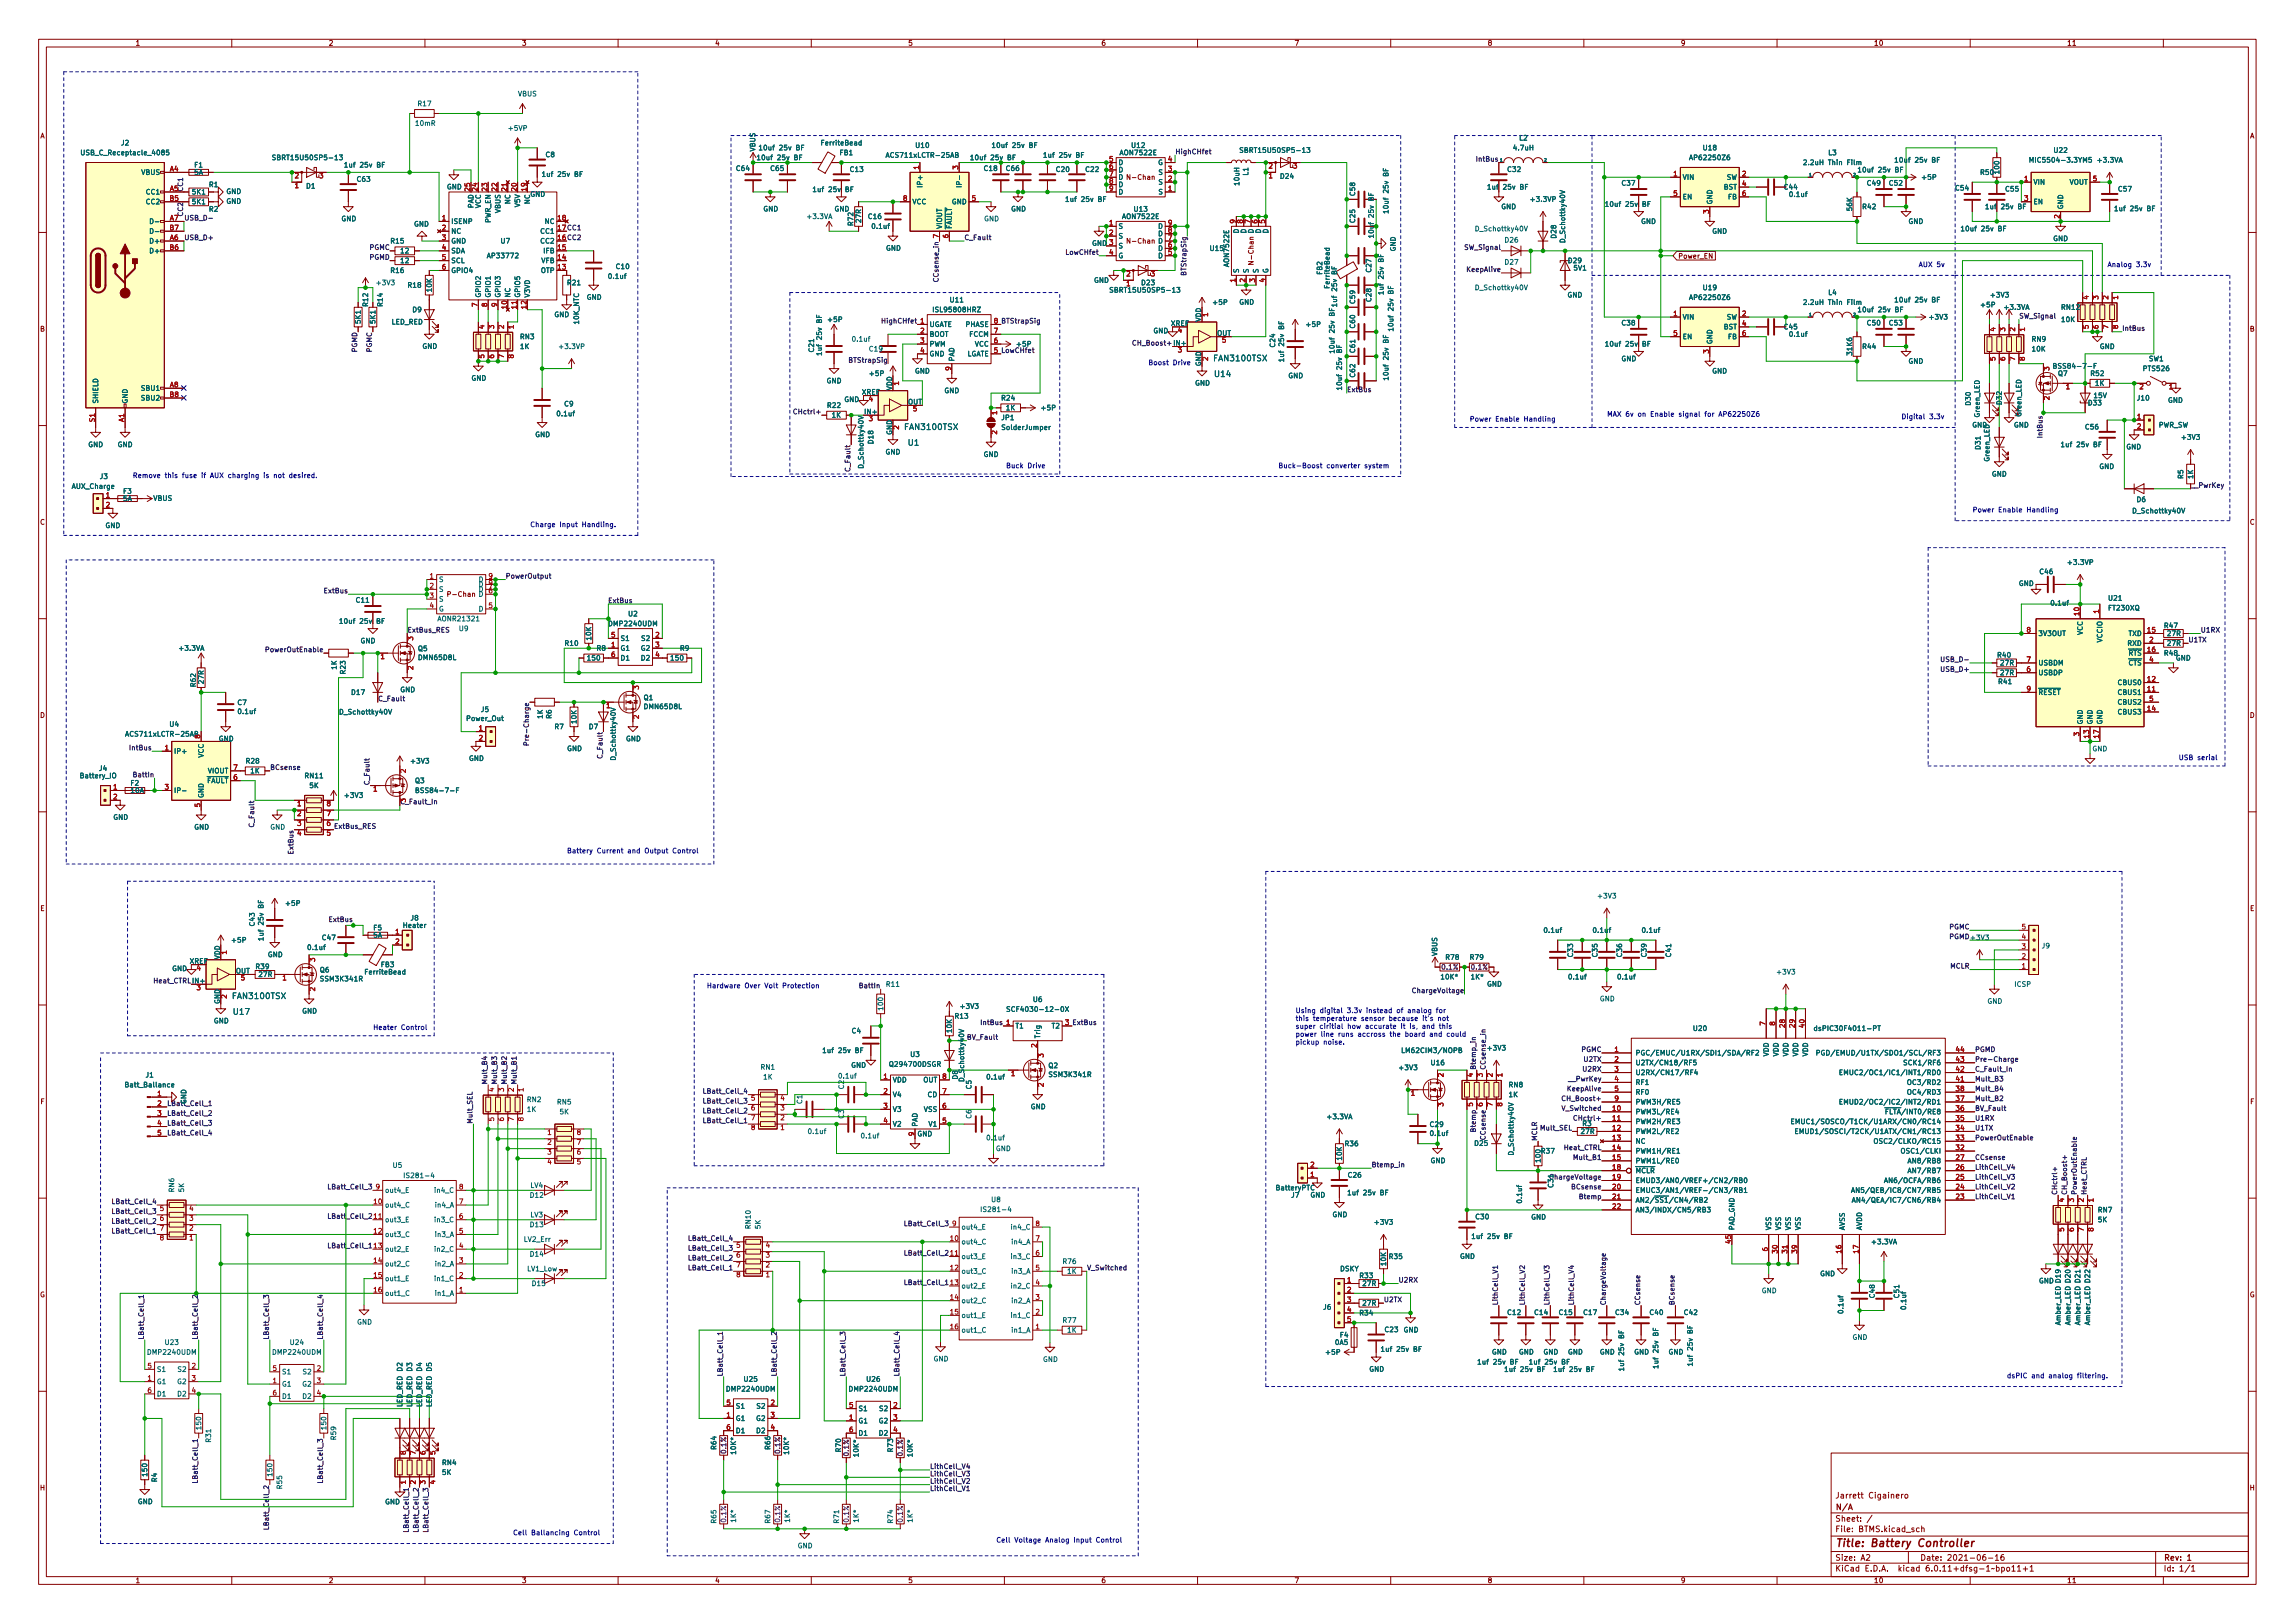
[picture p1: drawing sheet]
<svg xmlns="http://www.w3.org/2000/svg" width="594mm" height="420mm" viewBox="0 0 594 420" stroke-linecap="round" stroke-linejoin="round" font-family="sans-serif">
<defs><g id="words">
<g font-size="2.8" fill="#840000">
<text x="475" y="401.1">Title:</text>
<text x="484.3" y="401.1">Battery</text>
<text x="496.8" y="401.1">Controller</text>
</g>
<g font-size="2.1" fill="#006464">
<text x="313.9" y="94">FAN3100TSX</text>
<text x="314.2" y="98">U14</text>
<text x="233.9" y="111.8">FAN3100TSX</text>
<text x="234.9" y="115.8">U1</text>
<text x="59.9" y="259.1">FAN3100TSX</text>
<text x="60.2" y="263.1">U17</text>
</g>
<g font-size="2.1" fill="#840000">
<text x="475" y="388.4">Jarrett</text>
<text x="483.7" y="388.4">Cigainero</text>
<text x="475" y="394.4">Sheet:</text>
<text x="475" y="391.4">N/A</text>
<text x="483.2" y="394.4">/</text>
<text x="475" y="397.1">File:</text>
<text x="481.4" y="397.1">BTMS.kicad_sch</text>
<text x="475" y="407.3">KiCad</text>
<text x="475" y="404.5">Size:</text>
<text x="481.7" y="404.5">A2</text>
<text x="482.7" y="407.3">E.D.A.</text>
<text x="491.6" y="407.3">kicad</text>
<text x="497" y="404.5">Date:</text>
<text x="498.8" y="407.3">6.0.11+dfsg-1~bpo11+1</text>
<text x="504" y="404.5">2021-06-16</text>
<text x="560" y="404.5">Rev:</text>
<text x="560" y="407.3">Id:</text>
<text x="564.1" y="407.3">1/1</text>
<text x="566.1" y="404.5">1</text>
</g>
<g font-size="1.8" fill="#840000">
<text x="35" y="12.2">1</text>
<text x="85" y="12.2">2</text>
<text x="135" y="12.2">3</text>
<text x="185" y="12.2">4</text>
<text x="235" y="12.2">5</text>
<text x="285" y="12.2">6</text>
<text x="335" y="12.2">7</text>
<text x="385" y="12.2">8</text>
<text x="435" y="12.2">9</text>
<text x="485" y="12.2">10</text>
<text x="535" y="12.2">11</text>
<text x="10.4" y="36.2">A</text>
<text x="582.4" y="36.2">A</text>
<text x="289.4" y="46.9">D N-Chan</text>
<text x="144.1" y="59.6">17 CC1</text>
<text x="144.1" y="62.1">16 CC2</text>
<text x="291.4" y="63.4">N-Chan</text>
<text x="324.9" y="68.8" transform="rotate(-90 324.9 68.8)">N-Chan</text>
<text x="434.3" y="67.3">Power_EN</text>
<text x="10.3" y="86.2">B</text>
<text x="582.3" y="86.2">B</text>
<text x="567.1" y="126.3">__PwrKey</text>
<text x="10.3" y="136.2">C</text>
<text x="582.3" y="136.2">C</text>
<text x="115.5" y="154.9">P-Chan</text>
<text x="10.3" y="186.2">D</text>
<text x="582.3" y="186.2">D</text>
<text x="10.3" y="236.2">E</text>
<text x="582.3" y="236.2">E</text>
<text x="10.4" y="286.2">F</text>
<text x="582.4" y="286.2">F</text>
<text x="10.3" y="336.2">G</text>
<text x="582.3" y="336.2">G</text>
<text x="10.2" y="386.2">H</text>
<text x="582.2" y="386.2">H</text>
<text x="35" y="410.2">1</text>
<text x="85" y="410.2">2</text>
<text x="135" y="410.2">3</text>
<text x="185" y="410.2">4</text>
<text x="235" y="410.2">5</text>
<text x="285" y="410.2">6</text>
<text x="335" y="410.2">7</text>
<text x="385" y="410.2">8</text>
<text x="435" y="410.2">9</text>
<text x="485" y="410.2">10</text>
<text x="535" y="410.2">11</text>
</g>
<g font-size="1.8" fill="#006464">
<text x="108" y="27.9">R17</text>
<text x="134" y="25.3">VBUS</text>
<text x="107.3" y="32.9">10mR</text>
<text x="131.3" y="34.2">+5VP</text>
<text x="20.7" y="40.6">USB_C_Receptacle_4085</text>
<text x="31.2" y="38">J2</text>
<text x="70.2" y="41.8">SBRT15U50SP5-13</text>
<text x="141.1" y="41.1">C8</text>
<text x="195.7" y="41.8">10uf</text>
<text x="195.9" y="39.3" transform="rotate(-90 195.9 39.3)">VBUS</text>
<text x="196.2" y="39.3">10uf</text>
<text x="201.1" y="41.8">25v</text>
<text x="201.6" y="39.3">25v</text>
<text x="205.6" y="41.8">BF</text>
<text x="206.1" y="39.3">BF</text>
<text x="212.3" y="38">FerriteBead</text>
<text x="217.2" y="40.6">FB1</text>
<text x="229.1" y="41.2">ACS711xLCTR-25AB</text>
<text x="236.8" y="38.7">U10</text>
<text x="251" y="41.8">10uf</text>
<text x="256.4" y="41.8">25v</text>
<text x="256.5" y="38.7">10uf</text>
<text x="260.9" y="41.8">BF</text>
<text x="262" y="38.7">25v</text>
<text x="266.5" y="38.7">BF</text>
<text x="269.9" y="41.2">1uf</text>
<text x="274.1" y="41.2">25v</text>
<text x="278.6" y="41.2">BF</text>
<text x="289.7" y="40.6">AON7522E</text>
<text x="292.7" y="38.7">U12</text>
<text x="320.7" y="39.9">SBRT15U50SP5-13</text>
<text x="391.5" y="39.3">4.7uH</text>
<text x="393.1" y="36.8">L2</text>
<text x="437.1" y="41.8">AP62250Z6</text>
<text x="440.6" y="39.3">U18</text>
<text x="473.2" y="40.6">L3</text>
<text x="531.4" y="39.9">U22</text>
<text x="36.5" y="45.6">VBUS</text>
<text x="50.2" y="43.7">F1</text>
<text x="50.2" y="45.6">5A</text>
<text x="88.9" y="43.7">1uf</text>
<text x="92.2" y="47.4">C63</text>
<text x="93.1" y="43.7">25v</text>
<text x="97.6" y="43.7">BF</text>
<text x="140.1" y="46.1">1uf</text>
<text x="144.3" y="46.1">25v</text>
<text x="148.8" y="46.1">BF</text>
<text x="190.4" y="44.6">C64</text>
<text x="199.3" y="44.6">C65</text>
<text x="219.8" y="44.9">C13</text>
<text x="254.5" y="44.6">C18</text>
<text x="260.2" y="44.6">C66</text>
<text x="273.2" y="44.9">C20</text>
<text x="280.8" y="44.9">C22</text>
<text x="289.4" y="43.1">D</text>
<text x="289.4" y="45">D</text>
<text x="289.4" y="46.9">D</text>
<text x="299.7" y="43.1">G</text>
<text x="299.8" y="45.6">S</text>
<text x="323.5" y="45.6" transform="rotate(-90 323.5 45.6)">L1</text>
<text x="331.2" y="46.7">D24</text>
<text x="359.8" y="45.6" transform="rotate(-90 359.8 45.6)">BF</text>
<text x="390" y="44.9">C32</text>
<text x="435.5" y="46.9">VIN</text>
<text x="446.9" y="46.9">SW</text>
<text x="466.6" y="43.1">2.2uH</text>
<text x="473.2" y="43.1">Thin</text>
<text x="478.2" y="43.1">Film</text>
<text x="480.7" y="45">10uf</text>
<text x="486.1" y="45">25v</text>
<text x="490.2" y="42.5">10uf</text>
<text x="490.6" y="45">BF</text>
<text x="495.6" y="42.5">25v</text>
<text x="497.2" y="46.9">+5P</text>
<text x="500.1" y="42.5">BF</text>
<text x="512.4" y="45.6">R50</text>
<text x="517.9" y="45.3" transform="rotate(-90 517.9 45.3)">100</text>
<text x="525.1" y="42.5">MIC5504-3.3YM5</text>
<text x="542.6" y="42.5">+3.3VA</text>
<text x="37.6" y="50.7">CC1</text>
<text x="37.6" y="53.3">CC2</text>
<text x="49.5" y="50.7">5K1</text>
<text x="49.5" y="53.3">5K1</text>
<text x="54" y="48.8">R1</text>
<text x="58.5" y="50.6">GND</text>
<text x="58.5" y="53.1">GND</text>
<text x="79.1" y="49.2">D1</text>
<text x="115.6" y="49.4">GND</text>
<text x="122.9" y="54" transform="rotate(-90 122.9 54)">PAD</text>
<text x="124.8" y="54" transform="rotate(-90 124.8 54)">VCC</text>
<text x="132.5" y="53" transform="rotate(-90 132.5 53)">NC</text>
<text x="135" y="53.7" transform="rotate(-90 135 53.7)">V5V</text>
<text x="137.2" y="51.3">GND</text>
<text x="137.5" y="53" transform="rotate(-90 137.5 53)">NC</text>
<text x="210.2" y="50.1">1uf</text>
<text x="214.4" y="50.1">25v</text>
<text x="218.9" y="50.1">BF</text>
<text x="236.1" y="53.3">VCC</text>
<text x="239.1" y="48.7" transform="rotate(-90 239.1 48.7)">IP+</text>
<text x="246.3" y="53.3">GND</text>
<text x="249.3" y="48.7" transform="rotate(-90 249.3 48.7)">IP-</text>
<text x="275.6" y="52.6">1uf</text>
<text x="279.8" y="52.6">25v</text>
<text x="284.3" y="52.6">BF</text>
<text x="289.4" y="48.8">D</text>
<text x="289.4" y="50.7">D</text>
<text x="299.8" y="50.7">S</text>
<text x="299.8" y="48.2">S</text>
<text x="321.2" y="48.2" transform="rotate(-90 321.2 48.2)">10uH</text>
<text x="351.2" y="50.9" transform="rotate(-90 351.2 50.9)">C58</text>
<text x="356" y="51.9" transform="rotate(-90 356 51.9)">BF</text>
<text x="359.8" y="50.1" transform="rotate(-90 359.8 50.1)">25v</text>
<text x="384.8" y="49.5">1uf</text>
<text x="389" y="49.5">25v</text>
<text x="393.5" y="49.5">BF</text>
<text x="395.9" y="52.6">+3.3VP</text>
<text x="415.3" y="53.9">10uf</text>
<text x="419.6" y="48.4">C37</text>
<text x="420.7" y="53.9">25v</text>
<text x="425.2" y="53.9">BF</text>
<text x="435.5" y="52">EN</text>
<text x="443.6" y="53" transform="rotate(-90 443.6 53)">GND</text>
<text x="446.1" y="49.5">BST</text>
<text x="447.2" y="52">FB</text>
<text x="461.6" y="49.5">C44</text>
<text x="462.9" y="51.4">0.1uf</text>
<text x="483.1" y="48.4">C49</text>
<text x="488.8" y="48.4">C52</text>
<text x="506" y="49.7">C54</text>
<text x="518.9" y="50">C55</text>
<text x="526.3" y="48.2">VIN</text>
<text x="526.3" y="53.3">EN</text>
<text x="535.6" y="48.2">VOUT</text>
<text x="548.1" y="50">C57</text>
<text x="38.5" y="58.3">D-</text>
<text x="54" y="55.2">R2</text>
<text x="88.3" y="57.7">GND</text>
<text x="107.1" y="59">GND</text>
<text x="116.7" y="58.3">ISENP</text>
<text x="127.4" y="57.8" transform="rotate(-90 127.4 57.8)">PWR_EN</text>
<text x="129.9" y="55.3" transform="rotate(-90 129.9 55.3)">VBUS</text>
<text x="140.9" y="58.3">NC</text>
<text x="197.5" y="55.1">GND</text>
<text x="208.6" y="57.1">+3.3VA</text>
<text x="215.9" y="55.1">GND</text>
<text x="221.2" y="58.6" transform="rotate(-90 221.2 58.6)">R72</text>
<text x="223.3" y="57.9" transform="rotate(-90 223.3 57.9)">27R</text>
<text x="224.5" y="57.1">C16</text>
<text x="225.4" y="59.6">0.1uf</text>
<text x="244.2" y="59.4" transform="rotate(-90 244.2 59.4)">VIOUT</text>
<text x="246.8" y="59.4" transform="rotate(-90 246.8 59.4)">~{FAULT}</text>
<text x="254.7" y="57.7">GND</text>
<text x="261.6" y="55.1">GND</text>
<text x="289.4" y="59.6">S</text>
<text x="290.3" y="57.1">AON7522E</text>
<text x="293.3" y="55.2">U13</text>
<text x="299.7" y="59.6">D</text>
<text x="351.2" y="57.9" transform="rotate(-90 351.2 57.9)">C25</text>
<text x="356" y="56.4" transform="rotate(-90 356 56.4)">25v</text>
<text x="359.8" y="55.5" transform="rotate(-90 359.8 55.5)">10uf</text>
<text x="388.5" y="54.5">GND</text>
<text x="424.7" y="58.3">GND</text>
<text x="479.8" y="54.8" transform="rotate(-90 479.8 54.8)">56K</text>
<text x="481.9" y="54.5">R42</text>
<text x="493.9" y="58.3">GND</text>
<text x="513.7" y="54.5">1uf</text>
<text x="517.9" y="54.5">25v</text>
<text x="522.4" y="54.5">BF</text>
<text x="534.4" y="54.3" transform="rotate(-90 534.4 54.3)">GND</text>
<text x="547.1" y="55">1uf</text>
<text x="551.3" y="55">25v</text>
<text x="555.8" y="55">BF</text>
<text x="38.5" y="63.4">D+</text>
<text x="38.5" y="66">D+</text>
<text x="38.5" y="60.9">D-</text>
<text x="100.9" y="63.4">R15</text>
<text x="103.5" y="66">12</text>
<text x="116.7" y="60.9">NC</text>
<text x="116.7" y="63.4">GND</text>
<text x="116.7" y="66">SDA</text>
<text x="129.5" y="63.4">U7</text>
<text x="139.7" y="63.4">CC2</text>
<text x="139.7" y="60.9">CC1</text>
<text x="140.5" y="66">IFB</text>
<text x="229.3" y="65.3">GND</text>
<text x="282.6" y="64">GND</text>
<text x="289.4" y="62.2">S</text>
<text x="289.4" y="64.7">S</text>
<text x="299.7" y="65.3">D</text>
<text x="299.7" y="63.4">D</text>
<text x="299.7" y="61.5">D</text>
<text x="313" y="65.3">U15</text>
<text x="321.1" y="60.5" transform="rotate(-90 321.1 60.5)">D</text>
<text x="323" y="60.5" transform="rotate(-90 323 60.5)">D</text>
<text x="324.9" y="60.5" transform="rotate(-90 324.9 60.5)">D</text>
<text x="326.8" y="60.5" transform="rotate(-90 326.8 60.5)">D</text>
<text x="328.7" y="60.5" transform="rotate(-90 328.7 60.5)">D</text>
<text x="356" y="61.8" transform="rotate(-90 356 61.8)">10uf</text>
<text x="361.7" y="65.2" transform="rotate(-90 361.7 65.2)">GND</text>
<text x="381.7" y="60.2">D_Schottky40V</text>
<text x="389.3" y="63.2">D26</text>
<text x="403.2" y="61.9" transform="rotate(-90 403.2 61.9)">D28</text>
<text x="405.5" y="63" transform="rotate(-90 405.5 63)">D_Schottky40V</text>
<text x="443.1" y="60.9">GND</text>
<text x="507.4" y="60.2">10uf</text>
<text x="512.8" y="60.2">25v</text>
<text x="517.3" y="60.2">BF</text>
<text x="531.4" y="62.8">GND</text>
<text x="100.9" y="71">R16</text>
<text x="103.5" y="68.5">12</text>
<text x="116.7" y="68.5">SCL</text>
<text x="116.7" y="71">GPIO4</text>
<text x="125.9" y="67.2">AP33772</text>
<text x="139.9" y="71">OTP</text>
<text x="140" y="68.5">VFB</text>
<text x="159.3" y="70">C10</text>
<text x="289.4" y="67.2">G</text>
<text x="299.7" y="67.2">D</text>
<text x="318.5" y="69.2" transform="rotate(-90 318.5 69.2)">AON7522E</text>
<text x="321.1" y="70.8" transform="rotate(-90 321.1 70.8)">S</text>
<text x="323.6" y="70.8" transform="rotate(-90 323.6 70.8)">S</text>
<text x="326.1" y="70.8" transform="rotate(-90 326.1 70.8)">S</text>
<text x="328.7" y="70.8" transform="rotate(-90 328.7 70.8)">G</text>
<text x="342.7" y="71.2" transform="rotate(-90 342.7 71.2)">FB2</text>
<text x="346.5" y="71" transform="rotate(-90 346.5 71)">BF</text>
<text x="355.4" y="70.7" transform="rotate(-90 355.4 70.7)">C27</text>
<text x="358.5" y="67.8" transform="rotate(-90 358.5 67.8)">BF</text>
<text x="389.3" y="68.9">D27</text>
<text x="405.7" y="68.5">D29</text>
<text x="407.2" y="70.4">5V1</text>
<text x="97.2" y="74.2">+3V3</text>
<text x="105.4" y="74.9">R18</text>
<text x="112.1" y="75.8" transform="rotate(-90 112.1 75.8)">10K</text>
<text x="124.8" y="77.1" transform="rotate(-90 124.8 77.1)">GPIO2</text>
<text x="127.4" y="77.1" transform="rotate(-90 127.4 77.1)">GPIO1</text>
<text x="129.9" y="77.1" transform="rotate(-90 129.9 77.1)">GPIO3</text>
<text x="132.5" y="77.1" transform="rotate(-90 132.5 77.1)">NC</text>
<text x="135" y="77.1" transform="rotate(-90 135 77.1)">GPIO5</text>
<text x="137.5" y="77.1" transform="rotate(-90 137.5 77.1)">V3VD</text>
<text x="146.7" y="74.2">R21</text>
<text x="151.8" y="78">GND</text>
<text x="157.2" y="72.6">0.1uf</text>
<text x="283.1" y="73.6">GND</text>
<text x="287" y="76.1">SBRT15U50SP5-13</text>
<text x="295.3" y="74.2">D23</text>
<text x="344.6" y="74.9" transform="rotate(-90 344.6 74.9)">FerriteBead</text>
<text x="346.5" y="75.5" transform="rotate(-90 346.5 75.5)">25v</text>
<text x="358.5" y="76.5" transform="rotate(-90 358.5 76.5)">1uf</text>
<text x="358.5" y="72.3" transform="rotate(-90 358.5 72.3)">25v</text>
<text x="361.1" y="76" transform="rotate(-90 361.1 76)">BF</text>
<text x="381.7" y="75.5">D_Schottky40V</text>
<text x="405.7" y="77.4">GND</text>
<text x="440.6" y="75.5">U19</text>
<text x="473.2" y="76.8">L4</text>
<text x="515" y="77.4">+3V3</text>
<text x="93.7" y="84" transform="rotate(-90 93.7 84)">5K1</text>
<text x="95.6" y="79.5" transform="rotate(-90 95.6 79.5)">R12</text>
<text x="97.5" y="84" transform="rotate(-90 97.5 84)">5K1</text>
<text x="99.4" y="79.5" transform="rotate(-90 99.4 79.5)">R14</text>
<text x="106.6" y="81.2">D9</text>
<text x="143.4" y="82.5">GND</text>
<text x="213.1" y="83.5" transform="rotate(-90 213.1 83.5)">BF</text>
<text x="214" y="83.7">+5P</text>
<text x="241.2" y="81.2">ISL95808HRZ</text>
<text x="245.7" y="78.7">U11</text>
<text x="310.9" y="83.3" transform="rotate(-90 310.9 83.3)">VDD</text>
<text x="313.7" y="79.3">+5P</text>
<text x="320.7" y="79.2">GND</text>
<text x="345.8" y="81.8" transform="rotate(-90 345.8 81.8)">BF</text>
<text x="346.5" y="79.7" transform="rotate(-90 346.5 79.7)">1uf</text>
<text x="351.2" y="78.8" transform="rotate(-90 351.2 78.8)">C59</text>
<text x="355.4" y="78.3" transform="rotate(-90 355.4 78.3)">C28</text>
<text x="361.1" y="80.5" transform="rotate(-90 361.1 80.5)">25v</text>
<text x="435.5" y="83.1">VIN</text>
<text x="437.1" y="78">AP62250Z6</text>
<text x="446.9" y="83.1">SW</text>
<text x="466.6" y="79.3">2.2uH</text>
<text x="473.2" y="79.3">Thin</text>
<text x="478.2" y="79.3">Film</text>
<text x="480.7" y="81.2">10uf</text>
<text x="486.1" y="81.2">25v</text>
<text x="490.2" y="78.7">10uf</text>
<text x="490.6" y="81.2">BF</text>
<text x="495.6" y="78.7">25v</text>
<text x="499.1" y="83.1">+3V3</text>
<text x="500.1" y="78.7">BF</text>
<text x="512.4" y="79.9">+5P</text>
<text x="518.5" y="80.6">+3.3VA</text>
<text x="533.4" y="80.6">RN12</text>
<text x="533.4" y="83.7">10K</text>
<text x="101.3" y="84.4">LED_RED</text>
<text x="134.5" y="88.2">RN3</text>
<text x="150.2" y="84.1" transform="rotate(-90 150.2 84.1)">10K_NTC</text>
<text x="213.1" y="88" transform="rotate(-90 213.1 88)">25v</text>
<text x="220.3" y="88.8">0.1uf</text>
<text x="240.5" y="85">UGATE</text>
<text x="240.5" y="87.6">BOOT</text>
<text x="249.8" y="85">PHASE</text>
<text x="250.8" y="87.6">FCCM</text>
<text x="298.5" y="86.7">GND</text>
<text x="303" y="84.4">XREF</text>
<text x="303.6" y="89.5">IN+</text>
<text x="315" y="86.9">OUT</text>
<text x="332.7" y="89.7" transform="rotate(-90 332.7 89.7)">25v</text>
<text x="332.7" y="85.2" transform="rotate(-90 332.7 85.2)">BF</text>
<text x="337.8" y="85">+5P</text>
<text x="345.8" y="86.3" transform="rotate(-90 345.8 86.3)">25v</text>
<text x="351.2" y="85.2" transform="rotate(-90 351.2 85.2)">C60</text>
<text x="359.8" y="88.7" transform="rotate(-90 359.8 88.7)">BF</text>
<text x="361.1" y="86" transform="rotate(-90 361.1 86)">10uf</text>
<text x="419.6" y="84.6">C38</text>
<text x="435.5" y="88.2">EN</text>
<text x="443.6" y="89.2" transform="rotate(-90 443.6 89.2)">GND</text>
<text x="446.1" y="85.6">BST</text>
<text x="447.2" y="88.2">FB</text>
<text x="461.6" y="85.6">C45</text>
<text x="462.9" y="87.6">0.1uf</text>
<text x="483.1" y="84.6">C50</text>
<text x="488.8" y="84.6">C53</text>
<text x="525.8" y="88.8">RN9</text>
<text x="109.2" y="90.7">GND</text>
<text x="134.5" y="90.7">1K</text>
<text x="144.4" y="90.7">+3.3VP</text>
<text x="211.1" y="91.4" transform="rotate(-90 211.1 91.4)">C21</text>
<text x="213.1" y="92.2" transform="rotate(-90 213.1 92.2)">1uf</text>
<text x="224.8" y="91.4">C19</text>
<text x="240.5" y="90.1">PWM</text>
<text x="240.5" y="92.6">GND</text>
<text x="247.4" y="93.6" transform="rotate(-90 247.4 93.6)">PAD</text>
<text x="250.4" y="92.6">LGATE</text>
<text x="252.3" y="90.1">VCC</text>
<text x="262.9" y="90.1">+5P</text>
<text x="310.9" y="94.9" transform="rotate(-90 310.9 94.9)">GND</text>
<text x="330.5" y="90.1" transform="rotate(-90 330.5 90.1)">C24</text>
<text x="332.7" y="93.9" transform="rotate(-90 332.7 93.9)">1uf</text>
<text x="345.8" y="91.7" transform="rotate(-90 345.8 91.7)">10uf</text>
<text x="347.7" y="95.8" transform="rotate(-90 347.7 95.8)">25v</text>
<text x="347.7" y="91.3" transform="rotate(-90 347.7 91.3)">BF</text>
<text x="351.2" y="91.5" transform="rotate(-90 351.2 91.5)">C61</text>
<text x="359.8" y="93.2" transform="rotate(-90 359.8 93.2)">25v</text>
<text x="415.3" y="90.1">10uf</text>
<text x="419.6" y="93.9">GND</text>
<text x="420.7" y="90.1">25v</text>
<text x="425.2" y="90.1">BF</text>
<text x="479.8" y="92.2" transform="rotate(-90 479.8 92.2)">31K6</text>
<text x="481.9" y="90.7">R44</text>
<text x="493.9" y="94.5">GND</text>
<text x="525.8" y="91.4">10K</text>
<text x="531.2" y="95.8">BSS84-7-F</text>
<text x="543.5" y="90.7">GND</text>
<text x="556.2" y="93.9">SW1</text>
<text x="36.4" y="101.5">SBU1</text>
<text x="121.9" y="98.9">GND</text>
<text x="213.9" y="99.6">GND</text>
<text x="224.8" y="97.7">+5P</text>
<text x="230.9" y="101.1" transform="rotate(-90 230.9 101.1)">VDD</text>
<text x="236.7" y="97.1">GND</text>
<text x="309.3" y="100.2">GND</text>
<text x="333.4" y="98.3">GND</text>
<text x="347.7" y="101.2" transform="rotate(-90 347.7 101.2)">10uf</text>
<text x="351.2" y="97.9" transform="rotate(-90 351.2 97.9)">C62</text>
<text x="359.8" y="98.7" transform="rotate(-90 359.8 98.7)">10uf</text>
<text x="443.1" y="97.1">GND</text>
<text x="532.6" y="97.7">Q7</text>
<text x="541" y="97.7">R52</text>
<text x="542.2" y="100.3">1K</text>
<text x="554.6" y="96.4">PTS526</text>
<text x="25.8" y="104.6" transform="rotate(-90 25.8 104.6)">SHIELD</text>
<text x="33.4" y="104.6" transform="rotate(-90 33.4 104.6)">GND</text>
<text x="36.4" y="104.1">SBU2</text>
<text x="145.9" y="105.6">C9</text>
<text x="214" y="106">R22</text>
<text x="218.5" y="104.4">GND</text>
<text x="223" y="102.2">XREF</text>
<text x="223.6" y="107.2">IN+</text>
<text x="235" y="104.7">OUT</text>
<text x="244.4" y="102.2">GND</text>
<text x="259" y="104.1">R24</text>
<text x="260.3" y="106.6">1K</text>
<text x="269.2" y="106.6">+5P</text>
<text x="510.5" y="105.1" transform="rotate(-90 510.5 105.1)">D30</text>
<text x="518.5" y="105" transform="rotate(-90 518.5 105)">D32</text>
<text x="540.3" y="105.3">D33</text>
<text x="541.8" y="103.4">15V</text>
<text x="553" y="104.1">J10</text>
<text x="561.1" y="104.6">GND</text>
<text x="138.5" y="113.5">GND</text>
<text x="143.9" y="108.1">0.1uf</text>
<text x="215.2" y="108.5">1K</text>
<text x="230.9" y="112.7" transform="rotate(-90 230.9 112.7)">GND</text>
<text x="259.1" y="109.1">JP1</text>
<text x="259.1" y="111.7">SolderJumper</text>
<text x="510.4" y="111">GND</text>
<text x="512.8" y="108.2" transform="rotate(-90 512.8 108.2)">Green_LED</text>
<text x="521.2" y="111">GND</text>
<text x="523.6" y="108" transform="rotate(-90 523.6 108)">Green_LED</text>
<text x="539.6" y="111.6">C56</text>
<text x="558.7" y="111">PWR_SW</text>
<text x="22.8" y="116.1">GND</text>
<text x="30.4" y="116.1">GND</text>
<text x="226.4" y="115.1" transform="rotate(-90 226.4 115.1)">D18</text>
<text x="229.1" y="118">GND</text>
<text x="254.5" y="118.7">GND</text>
<text x="513.1" y="116.6" transform="rotate(-90 513.1 116.6)">D31</text>
<text x="515.4" y="119.6" transform="rotate(-90 515.4 119.6)">Green_LED</text>
<text x="533.3" y="116.1">1uf</text>
<text x="537.5" y="116.1">25v</text>
<text x="542" y="116.1">BF</text>
<text x="550.3" y="116.7">GND</text>
<text x="564.4" y="114.2">+3V3</text>
<text x="25.7" y="124.4">J3</text>
<text x="223.9" y="121.5" transform="rotate(-90 223.9 121.5)">D_Schottky40V</text>
<text x="515.5" y="123.7">GND</text>
<text x="543.3" y="121.8">GND</text>
<text x="565.5" y="124.1" transform="rotate(-90 565.5 124.1)">R5</text>
<text x="568.1" y="124.1" transform="rotate(-90 568.1 124.1)">1K</text>
<text x="18.5" y="126.9">AUX_Charge</text>
<text x="31.8" y="128.2">F3</text>
<text x="31.8" y="130.1">5A</text>
<text x="39.6" y="130">VBUS</text>
<text x="553" y="130.3">D6</text>
<text x="27.2" y="137.1">GND</text>
<text x="551.8" y="133.3">D_Schottky40V</text>
<text x="527.8" y="149">C46</text>
<text x="534.9" y="146.6">+3.3VP</text>
<text x="113.5" y="151.1">S</text>
<text x="113.5" y="153.6">S</text>
<text x="123.8" y="154.9">D</text>
<text x="123.8" y="153.6">D</text>
<text x="123.8" y="152.3">D</text>
<text x="123.8" y="151.1">D</text>
<text x="522.5" y="152.1">GND</text>
<text x="545.6" y="155.9">U21</text>
<text x="87.6" y="161.8">10uf</text>
<text x="92" y="156.4">C11</text>
<text x="93" y="161.8">25v</text>
<text x="97.6" y="161.8">BF</text>
<text x="113.1" y="161.2">AONR21321</text>
<text x="113.5" y="156.1">S</text>
<text x="113.5" y="158.7">G</text>
<text x="123.8" y="158.7">D</text>
<text x="162.5" y="159.9">U2</text>
<text x="530.6" y="157.1">0.1uf</text>
<text x="545.6" y="158.4">FT230XQ</text>
<text x="93.2" y="166.9">GND</text>
<text x="118.7" y="163.8">U9</text>
<text x="146" y="167.6">R10</text>
<text x="153.4" y="165.9" transform="rotate(-90 153.4 165.9)">10K</text>
<text x="157.3" y="162.5">DMP2240UDM</text>
<text x="160.5" y="166.3">S1</text>
<text x="165.8" y="166.3">S2</text>
<text x="527.6" y="165">3V3OUT</text>
<text x="539.5" y="164.5" transform="rotate(-90 539.5 164.5)">VCC</text>
<text x="544.6" y="166.4" transform="rotate(-90 544.6 166.4)">VCCIO</text>
<text x="550.6" y="167.6">RXD</text>
<text x="550.9" y="165">TXD</text>
<text x="560" y="163">R47</text>
<text x="560.8" y="167.6">27R</text>
<text x="560.8" y="165">27R</text>
<text x="46.1" y="168.8">+3.3VA</text>
<text x="87.5" y="173.5" transform="rotate(-90 87.5 173.5)">1K</text>
<text x="108.1" y="168.9">Q5</text>
<text x="108.1" y="171.2">DMN65D8L</text>
<text x="151.8" y="171.4">150</text>
<text x="154.3" y="168.8">R8</text>
<text x="160.5" y="168.8">G1</text>
<text x="160.5" y="171.4">D1</text>
<text x="165.8" y="168.8">G2</text>
<text x="165.8" y="171.4">D2</text>
<text x="173.4" y="171.4">150</text>
<text x="175.9" y="168.8">R9</text>
<text x="516.9" y="170.6">R40</text>
<text x="517.6" y="172.6">27R</text>
<text x="527.6" y="172.6">USBDM</text>
<text x="550.9" y="170.1">~{RTS}</text>
<text x="550.9" y="172.6">~{CTS}</text>
<text x="560" y="170.1">R48</text>
<text x="563.1" y="171.4">GND</text>
<text x="51.1" y="178" transform="rotate(-90 51.1 178)">R62</text>
<text x="53.1" y="177.2" transform="rotate(-90 53.1 177.2)">27R</text>
<text x="89.8" y="174.7" transform="rotate(-90 89.8 174.7)">R23</text>
<text x="103.5" y="179.6">GND</text>
<text x="517.1" y="177.5">R41</text>
<text x="517.6" y="175.2">27R</text>
<text x="527.6" y="175.2">USBDP</text>
<text x="548" y="177.7">CBUS0</text>
<text x="61.3" y="182.9">C7</text>
<text x="61.3" y="185.2">0.1uf</text>
<text x="87.7" y="185.3">D_Schottky40V</text>
<text x="90.8" y="180.3">D17</text>
<text x="124.4" y="184.7">J5</text>
<text x="166.5" y="181.6">Q1</text>
<text x="166.5" y="183.9">DMN65D8L</text>
<text x="527.6" y="180.3">~{RESET}</text>
<text x="548" y="180.3">CBUS1</text>
<text x="548" y="185.3">CBUS3</text>
<text x="548" y="182.8">CBUS2</text>
<text x="32.3" y="191.1">ACS711xLCTR-25AB</text>
<text x="43.7" y="188.5">U4</text>
<text x="120.6" y="187">Power_Out</text>
<text x="140.8" y="186.2" transform="rotate(-90 140.8 186.2)">1K</text>
<text x="143.2" y="186.2" transform="rotate(-90 143.2 186.2)">R6</text>
<text x="143.4" y="189.2">R7</text>
<text x="149.6" y="187.5" transform="rotate(-90 149.6 187.5)">10K</text>
<text x="152.3" y="189.2">D7</text>
<text x="539.5" y="187.6" transform="rotate(-90 539.5 187.6)">GND</text>
<text x="542" y="187.6" transform="rotate(-90 542 187.6)">GND</text>
<text x="544.6" y="187.6" transform="rotate(-90 544.6 187.6)">GND</text>
<text x="45" y="195.5">IP+</text>
<text x="53.1" y="196.2" transform="rotate(-90 53.1 196.2)">VCC</text>
<text x="56.5" y="192.3">GND</text>
<text x="121.3" y="197.4">GND</text>
<text x="146.7" y="194.8">GND</text>
<text x="159.8" y="197" transform="rotate(-90 159.8 197)">D_Schottky40V</text>
<text x="161.9" y="192.3">GND</text>
<text x="541.5" y="194.9">GND</text>
<text x="20.5" y="201.9">Battery_IO</text>
<text x="25.5" y="199.9">J4</text>
<text x="33.7" y="203.8">F2</text>
<text x="53.5" y="203.1">~{FAULT}</text>
<text x="53.7" y="200.6">VIOUT</text>
<text x="63.5" y="198">R28</text>
<text x="64.7" y="200.6">1K</text>
<text x="78.7" y="201.9">RN11</text>
<text x="106" y="198">+3V3</text>
<text x="107.3" y="203.1">Q3</text>
<text x="33.7" y="205.7">10A</text>
<text x="45" y="205.7">IP-</text>
<text x="53.1" y="206.7" transform="rotate(-90 53.1 206.7)">GND</text>
<text x="80" y="204.4">5K</text>
<text x="88.9" y="206.9">+3V3</text>
<text x="107.3" y="205.7">BSS84-7-F</text>
<text x="29.2" y="212.6">GND</text>
<text x="50.2" y="215.1">GND</text>
<text x="69.9" y="215.1">GND</text>
<text x="413.3" y="233">+3V3</text>
<text x="66.3" y="239.9" transform="rotate(-90 66.3 239.9)">C43</text>
<text x="68.6" y="239.5" transform="rotate(-90 68.6 239.5)">25v</text>
<text x="68.6" y="235" transform="rotate(-90 68.6 235)">BF</text>
<text x="73.7" y="234.9">+5P</text>
<text x="106.2" y="238.7">J8</text>
<text x="59.7" y="244.4">+5P</text>
<text x="68.6" y="243.8" transform="rotate(-90 68.6 243.8)">1uf</text>
<text x="83.2" y="243.8">C47</text>
<text x="96.5" y="241.2">F5</text>
<text x="96.5" y="243.1">5A</text>
<text x="104.2" y="240.6">Heater</text>
<text x="399.4" y="241.9">0.1uf</text>
<text x="412.1" y="241.9">0.1uf</text>
<text x="424.8" y="241.9">0.1uf</text>
<text x="509.8" y="243.8">+3V3</text>
<text x="528.4" y="245.9">J9</text>
<text x="44.5" y="251.8">GND</text>
<text x="49" y="249.5">XREF</text>
<text x="56.9" y="248.4" transform="rotate(-90 56.9 248.4)">VDD</text>
<text x="66" y="251.3">R39</text>
<text x="69.2" y="248.2">GND</text>
<text x="79.4" y="246.3">0.1uf</text>
<text x="98.5" y="250.7">FB3</text>
<text x="372.4" y="247.6" transform="rotate(-90 372.4 247.6)">VBUS</text>
<text x="374" y="248.8">R78</text>
<text x="380.3" y="248.8">R79</text>
<text x="407.5" y="247.9" transform="rotate(-90 407.5 247.9)">C33</text>
<text x="413.9" y="247.9" transform="rotate(-90 413.9 247.9)">C35</text>
<text x="420.2" y="247.9" transform="rotate(-90 420.2 247.9)">C36</text>
<text x="426.6" y="247.9" transform="rotate(-90 426.6 247.9)">C39</text>
<text x="432.9" y="247.9" transform="rotate(-90 432.9 247.9)">C41</text>
<text x="49.6" y="254.6">IN+</text>
<text x="61" y="252">OUT</text>
<text x="66.8" y="253.3">27R</text>
<text x="82.7" y="252.1">Q6</text>
<text x="82.7" y="254.4">SSM3K341R</text>
<text x="94.2" y="252.7">FerriteBead</text>
<text x="229.2" y="255.8">R11</text>
<text x="372.7" y="253.9">10K*</text>
<text x="380.6" y="253.9">1K*</text>
<text x="384.8" y="255.8">GND</text>
<text x="405.8" y="253.9">0.1uf</text>
<text x="418.5" y="253.9">0.1uf</text>
<text x="459.7" y="252.7">+3V3</text>
<text x="521.3" y="255.8">ICSP</text>
<text x="56.9" y="260" transform="rotate(-90 56.9 260)">GND</text>
<text x="78.1" y="262.8">GND</text>
<text x="229" y="261.8" transform="rotate(-90 229 261.8)">100</text>
<text x="248.3" y="261.5">+3V3</text>
<text x="260.3" y="262.3">SCF4030-12-0X</text>
<text x="267.3" y="259.8">U6</text>
<text x="414" y="259.6">GND</text>
<text x="514.4" y="260.2">GND</text>
<text x="55.3" y="265.3">GND</text>
<text x="220.3" y="267.9">C4</text>
<text x="246.8" y="267.5" transform="rotate(-90 246.8 267.5)">10K</text>
<text x="247" y="264.1">R13</text>
<text x="262.8" y="266.6">T1</text>
<text x="269.6" y="268.9" transform="rotate(-90 269.6 268.9)">Trig</text>
<text x="272.1" y="266.6">T2</text>
<text x="438.1" y="267.3">U20</text>
<text x="469.3" y="267.3">dsPIC30F4011-PT</text>
<text x="212.7" y="273">1uf</text>
<text x="216.9" y="273">25v</text>
<text x="221.4" y="273">BF</text>
<text x="235.5" y="274">U3</text>
<text x="362.6" y="273">LM62CIM3/NOPB</text>
<text x="384.7" y="272.3">+3V3</text>
<text x="423.3" y="273.6">PGC/EMUC/U1RX/SDI1/SDA/RF2</text>
<text x="458.2" y="273.6" transform="rotate(-90 458.2 273.6)">VDD</text>
<text x="460.8" y="273.6" transform="rotate(-90 460.8 273.6)">VDD</text>
<text x="463.3" y="273.6" transform="rotate(-90 463.3 273.6)">VDD</text>
<text x="465.8" y="273.6" transform="rotate(-90 465.8 273.6)">VDD</text>
<text x="468.4" y="273.6" transform="rotate(-90 468.4 273.6)">VDD</text>
<text x="469.9" y="273.6">PGD/EMUD/U1TX/SDO1/SCL/RF3</text>
<text x="32.1" y="281.9">Batt_Ballance</text>
<text x="37.6" y="279.3">J1</text>
<text x="196.8" y="277.3">RN1</text>
<text x="197.4" y="279.8">1K</text>
<text x="216.8" y="279.6">0.1uf</text>
<text x="220.2" y="276.8">GND</text>
<text x="230" y="276.5">Q294700DSGR</text>
<text x="231" y="280.6">VDD</text>
<text x="238.9" y="280.6">OUT</text>
<text x="248.3" y="279.6" transform="rotate(-90 248.3 279.6)">D8</text>
<text x="249.9" y="280.2" transform="rotate(-90 249.9 280.2)">D_Schottky40V</text>
<text x="255.2" y="279.8">0.1uf</text>
<text x="271.3" y="276.9">Q2</text>
<text x="271.3" y="279.2">SSM3K341R</text>
<text x="361.9" y="277.4">+3V3</text>
<text x="370.2" y="276.1">U16</text>
<text x="390.4" y="281.9">RN8</text>
<text x="423.3" y="276.1">U2TX/CN18/RF5</text>
<text x="423.3" y="278.7">U2RX/CN17/RF4</text>
<text x="423.3" y="281.2">RF1</text>
<text x="475.9" y="278.7">EMUC2/OC1/IC1/INT1/RD0</text>
<text x="492.5" y="276.1">SCK1/RF6</text>
<text x="493.5" y="281.2">OC3/RD2</text>
<text x="48.6" y="285.9" transform="rotate(-90 48.6 285.9)">GND</text>
<text x="136.3" y="285.7">RN2</text>
<text x="144.1" y="286.3">RN5</text>
<text x="208" y="285.9" transform="rotate(-90 208 285.9)">C1</text>
<text x="218.8" y="282.1" transform="rotate(-90 218.8 282.1)">C2</text>
<text x="231" y="284.4">V4</text>
<text x="240" y="284.4">CD</text>
<text x="251.8" y="282.1" transform="rotate(-90 251.8 282.1)">C5</text>
<text x="266.7" y="287.5">GND</text>
<text x="390.4" y="284.4">1K</text>
<text x="423.3" y="283.8">RF0</text>
<text x="423.3" y="286.3">PWM3H/RE5</text>
<text x="475.9" y="286.3">EMUD2/OC2/IC2/INT2/RD1</text>
<text x="493.5" y="283.8">OC4/RD3</text>
<text x="136.3" y="288.2">1K</text>
<text x="144.7" y="288.8">5K</text>
<text x="208.9" y="293.9">0.1uf</text>
<text x="218.8" y="289.7" transform="rotate(-90 218.8 289.7)">C3</text>
<text x="231" y="288.2">V3</text>
<text x="231" y="292">V2</text>
<text x="237.9" y="291.8" transform="rotate(-90 237.9 291.8)">PAD</text>
<text x="239" y="288.2">VSS</text>
<text x="240.2" y="292">V1</text>
<text x="251.8" y="289.7" transform="rotate(-90 251.8 289.7)">C6</text>
<text x="343.2" y="290.1">+3.3VA</text>
<text x="370" y="292.1">C29</text>
<text x="409" y="293.9">27R</text>
<text x="409.5" y="291.9">R3</text>
<text x="423.3" y="288.8">PWM3L/RE4</text>
<text x="423.3" y="291.4">PWM2H/RE3</text>
<text x="423.3" y="293.9">PWM2L/RE2</text>
<text x="463.4" y="291.4">EMUC1/SOSCO/T1CK/U1ARX/CN0/RC14</text>
<text x="464.4" y="293.9">EMUD1/SOSCI/T2CK/U1ATX/CN1/RC13</text>
<text x="487.8" y="288.8">~{FLTA}/INT0/RE8</text>
<text x="222.7" y="295.1">0.1uf</text>
<text x="237.4" y="294.6">GND</text>
<text x="255.2" y="295.6">0.1uf</text>
<text x="257.7" y="298.4">GND</text>
<text x="347.9" y="297.1">R36</text>
<text x="370" y="294.4">0.1uf</text>
<text x="381.5" y="297">D25</text>
<text x="392.2" y="299.3" transform="rotate(-90 392.2 299.3)">D_Schottky40V</text>
<text x="398.7" y="299">R37</text>
<text x="423.3" y="296.5">NC</text>
<text x="423.3" y="299">PWM1H/RE1</text>
<text x="484.8" y="296.5">OSC2/CLKO/RC15</text>
<text x="491.9" y="299">OSC1/CLKI</text>
<text x="101.5" y="302.7">U5</text>
<text x="104.3" y="305.4">IS281-4</text>
<text x="347.7" y="300.6" transform="rotate(-90 347.7 300.6)">10K</text>
<text x="348.7" y="305.2">C26</text>
<text x="370.2" y="301.5">GND</text>
<text x="399.2" y="301.1" transform="rotate(-90 399.2 301.1)">100</text>
<text x="400.9" y="305.3">ChargeVoltage</text>
<text x="423.3" y="301.5">PWM1L/RE0</text>
<text x="423.3" y="304.1">~{MCLR}</text>
<text x="493.7" y="304.1">AN7/RB7</text>
<text x="493.7" y="301.5">AN8/RB8</text>
<text x="45.5" y="308.8" transform="rotate(-90 45.5 308.8)">RN6</text>
<text x="48" y="308.8" transform="rotate(-90 48 308.8)">5K</text>
<text x="99.6" y="309.2">out4_E</text>
<text x="112.2" y="309.2">in4_C</text>
<text x="137" y="310.4">D12</text>
<text x="137.2" y="307.9">LV4</text>
<text x="256.5" y="311.6">U8</text>
<text x="330.1" y="308.5">BatteryPTC</text>
<text x="334.1" y="310.4">J7</text>
<text x="339.1" y="310.4">GND</text>
<text x="348.6" y="309.8">1uf</text>
<text x="352.8" y="309.8">25v</text>
<text x="357.3" y="309.8">BF</text>
<text x="394.3" y="311.7" transform="rotate(-90 394.3 311.7)">0.1uf</text>
<text x="402.5" y="307.6" transform="rotate(-90 402.5 307.6)">C31</text>
<text x="423.3" y="306.6">EMUD3/AN0/VREF+/CN2/RB0</text>
<text x="423.3" y="309.2">EMUC3/AN1/VREF-/CN3/RB1</text>
<text x="423.3" y="311.7">AN2/~{SS1}/CN4/RB2</text>
<text x="479" y="309.2">AN5/QEB/IC8/CN7/RB5</text>
<text x="479.2" y="311.7">AN4/QEA/IC7/CN6/RB4</text>
<text x="487.6" y="306.6">AN6/OCFA/RB6</text>
<text x="99.6" y="313">out4_C</text>
<text x="99.6" y="316.8">out3_E</text>
<text x="112.2" y="316.8">in3_C</text>
<text x="112.4" y="313">in4_A</text>
<text x="137.2" y="315.5">LV3</text>
<text x="253.6" y="314.1">IS281-4</text>
<text x="344.8" y="315.5">GND</text>
<text x="355.5" y="317.4">+3V3</text>
<text x="381.8" y="316">C30</text>
<text x="396.3" y="316.1">GND</text>
<text x="423.3" y="314.2">AN3/INDX/CN5/RB3</text>
<text x="542.9" y="314.2">RN7</text>
<text x="542.9" y="316.8">5K</text>
<text x="99.6" y="320.6">out3_C</text>
<text x="112.4" y="320.6">in3_A</text>
<text x="135.5" y="321.9">LV2_Err</text>
<text x="137" y="318.1">D13</text>
<text x="194.7" y="318.3" transform="rotate(-90 194.7 318.3)">RN10</text>
<text x="197.2" y="318.3" transform="rotate(-90 197.2 318.3)">5K</text>
<text x="248.8" y="322.5">out4_C</text>
<text x="248.8" y="318.7">out4_E</text>
<text x="261.5" y="318.7">in4_C</text>
<text x="261.7" y="322.5">in4_A</text>
<text x="380.7" y="321.1">1uf</text>
<text x="385" y="321.1">25v</text>
<text x="389.5" y="321.1">BF</text>
<text x="449.3" y="318.6" transform="rotate(-90 449.3 318.6)">PAD_GND</text>
<text x="458.9" y="318.6" transform="rotate(-90 458.9 318.6)">VSS</text>
<text x="461.4" y="318.6" transform="rotate(-90 461.4 318.6)">VSS</text>
<text x="463.9" y="318.6" transform="rotate(-90 463.9 318.6)">VSS</text>
<text x="466.5" y="318.6" transform="rotate(-90 466.5 318.6)">VSS</text>
<text x="477.9" y="318.6" transform="rotate(-90 477.9 318.6)">AVSS</text>
<text x="482.4" y="318.6" transform="rotate(-90 482.4 318.6)">AVDD</text>
<text x="484.2" y="322.5">+3.3VA</text>
<text x="99.6" y="324.4">out2_E</text>
<text x="99.6" y="328.2">out2_C</text>
<text x="112.2" y="324.4">in2_C</text>
<text x="112.4" y="328.2">in2_A</text>
<text x="136.4" y="329.5">LV1_Low</text>
<text x="137" y="325.7">D14</text>
<text x="248.8" y="326.3">out3_E</text>
<text x="261.5" y="326.3">in3_C</text>
<text x="274.9" y="327.6">R76</text>
<text x="346.8" y="329.5">DSKY</text>
<text x="359.2" y="327.9" transform="rotate(-90 359.2 327.9)">10K</text>
<text x="359.4" y="326.3">R35</text>
<text x="377.8" y="326.3">GND</text>
<text x="99.6" y="332">out1_E</text>
<text x="99.6" y="335.8">out1_C</text>
<text x="112.2" y="332">in1_C</text>
<text x="112.4" y="335.8">in1_A</text>
<text x="137.5" y="333.3">D15</text>
<text x="248.8" y="330.1">out3_C</text>
<text x="248.8" y="333.9">out2_E</text>
<text x="261.5" y="333.9">in2_C</text>
<text x="261.7" y="330.1">in3_A</text>
<text x="276.1" y="330.1">1K</text>
<text x="351.8" y="331.3">R33</text>
<text x="352.5" y="333.3">27R</text>
<text x="456" y="335.2">GND</text>
<text x="471.1" y="330.8">GND</text>
<text x="527.7" y="332.6">GND</text>
<text x="533.8" y="332.3" transform="rotate(-90 533.8 332.3)">D19</text>
<text x="536.3" y="332.3" transform="rotate(-90 536.3 332.3)">D20</text>
<text x="538.9" y="332.3" transform="rotate(-90 538.9 332.3)">D21</text>
<text x="541.4" y="332.3" transform="rotate(-90 541.4 332.3)">D22</text>
<text x="248.8" y="337.7">out2_C</text>
<text x="248.8" y="341.6">out1_E</text>
<text x="261.5" y="341.6">in1_C</text>
<text x="261.7" y="337.7">in2_A</text>
<text x="342.4" y="339.4">J6</text>
<text x="351.8" y="340.9">R34</text>
<text x="352.5" y="338.4">27R</text>
<text x="390" y="340.8">C12</text>
<text x="397" y="340.8">C14</text>
<text x="403.4" y="340.8">C15</text>
<text x="409.7" y="340.8">C17</text>
<text x="418" y="340.8">C34</text>
<text x="426.8" y="340.8">C40</text>
<text x="435.7" y="340.8">C42</text>
<text x="477.5" y="340.3" transform="rotate(-90 477.5 340.3)">0.1uf</text>
<text x="485.7" y="336.2" transform="rotate(-90 485.7 336.2)">C48</text>
<text x="492" y="336.2" transform="rotate(-90 492 336.2)">C51</text>
<text x="493.8" y="339.3" transform="rotate(-90 493.8 339.3)">0.1uf</text>
<text x="92.3" y="343.3">GND</text>
<text x="248.8" y="345.4">out1_C</text>
<text x="261.7" y="345.4">in1_A</text>
<text x="274.9" y="342.8">R77</text>
<text x="276.1" y="345.4">1K</text>
<text x="346.7" y="346.6">F4</text>
<text x="358.3" y="345.2">C23</text>
<text x="363.2" y="345.3">GND</text>
<text x="420.8" y="346.4" transform="rotate(-90 420.8 346.4)">BF</text>
<text x="429.6" y="345.8" transform="rotate(-90 429.6 345.8)">BF</text>
<text x="438.5" y="345.2" transform="rotate(-90 438.5 345.2)">BF</text>
<text x="479.4" y="347.2">GND</text>
<text x="533.8" y="343.2" transform="rotate(-90 533.8 343.2)">Amber_LED</text>
<text x="536.3" y="343.2" transform="rotate(-90 536.3 343.2)">Amber_LED</text>
<text x="538.9" y="343.2" transform="rotate(-90 538.9 343.2)">Amber_LED</text>
<text x="541.4" y="343.2" transform="rotate(-90 541.4 343.2)">Amber_LED</text>
<text x="37.9" y="351.1">DMP2240UDM</text>
<text x="42.5" y="348.5">U23</text>
<text x="70.3" y="351.1">DMP2240UDM</text>
<text x="74.9" y="348.5">U24</text>
<text x="241.6" y="352.8">GND</text>
<text x="269.9" y="352.9">GND</text>
<text x="342.9" y="351.1">+5P</text>
<text x="345.4" y="348.5">0A5</text>
<text x="357.3" y="350.3">1uf</text>
<text x="361.5" y="350.3">25v</text>
<text x="366" y="350.3">BF</text>
<text x="382.3" y="353.6">1uf</text>
<text x="386.1" y="351">GND</text>
<text x="386.5" y="353.6">25v</text>
<text x="391" y="353.6">BF</text>
<text x="393.1" y="351">GND</text>
<text x="395.6" y="353.6">1uf</text>
<text x="399.4" y="351">GND</text>
<text x="399.8" y="353.6">25v</text>
<text x="404.3" y="353.6">BF</text>
<text x="405.8" y="351">GND</text>
<text x="414" y="351">GND</text>
<text x="420.8" y="350.9" transform="rotate(-90 420.8 350.9)">25v</text>
<text x="422.9" y="351">GND</text>
<text x="429.6" y="350.3" transform="rotate(-90 429.6 350.3)">25v</text>
<text x="431.8" y="351">GND</text>
<text x="438.5" y="353.9" transform="rotate(-90 438.5 353.9)">1uf</text>
<text x="438.5" y="349.7" transform="rotate(-90 438.5 349.7)">25v</text>
<text x="40.5" y="358.7">G1</text>
<text x="40.5" y="355.5">S1</text>
<text x="45.8" y="358.7">G2</text>
<text x="45.8" y="355.5">S2</text>
<text x="72.9" y="359.3">G1</text>
<text x="72.9" y="356.2">S1</text>
<text x="78.1" y="359.3">G2</text>
<text x="78.2" y="356.2">S2</text>
<text x="192.4" y="358.1">U25</text>
<text x="224.1" y="358.1">U26</text>
<text x="354.4" y="355.5">GND</text>
<text x="389.3" y="355.5">1uf</text>
<text x="393.5" y="355.5">25v</text>
<text x="398" y="355.5">BF</text>
<text x="402" y="355.5">1uf</text>
<text x="406.2" y="355.5">25v</text>
<text x="410.7" y="355.5">BF</text>
<text x="420.8" y="355.1" transform="rotate(-90 420.8 355.1)">1uf</text>
<text x="429.6" y="354.5" transform="rotate(-90 429.6 354.5)">1uf</text>
<text x="40.5" y="361.9">D1</text>
<text x="45.8" y="361.9">D2</text>
<text x="72.9" y="362.5">D1</text>
<text x="78.1" y="362.5">D2</text>
<text x="104.5" y="364.3" transform="rotate(-90 104.5 364.3)">LED_RED D2</text>
<text x="107.1" y="364.3" transform="rotate(-90 107.1 364.3)">LED_RED D3</text>
<text x="109.6" y="364.3" transform="rotate(-90 109.6 364.3)">LED_RED D4</text>
<text x="112.1" y="364.3" transform="rotate(-90 112.1 364.3)">LED_RED D5</text>
<text x="187.8" y="360.6">DMP2240UDM</text>
<text x="190.4" y="365">S1</text>
<text x="195.7" y="365">S2</text>
<text x="219.5" y="360.6">DMP2240UDM</text>
<text x="222.1" y="365.7">S1</text>
<text x="227.4" y="365.7">S2</text>
<text x="52.5" y="370.3" transform="rotate(-90 52.5 370.3)">150</text>
<text x="84.8" y="370.3" transform="rotate(-90 84.8 370.3)">150</text>
<text x="190.4" y="368.2">G1</text>
<text x="190.4" y="371.4">D1</text>
<text x="195.6" y="368.2">G2</text>
<text x="195.6" y="371.4">D2</text>
<text x="222.1" y="368.9">G1</text>
<text x="227.4" y="368.9">G2</text>
<text x="55" y="373.6" transform="rotate(-90 55 373.6)">R31</text>
<text x="87.4" y="372.9" transform="rotate(-90 87.4 372.9)">R59</text>
<text x="185.8" y="375.5" transform="rotate(-90 185.8 375.5)">R64</text>
<text x="190.9" y="376.7" transform="rotate(-90 190.9 376.7)">10K*</text>
<text x="199.8" y="375.5" transform="rotate(-90 199.8 375.5)">R66</text>
<text x="204.6" y="376.7" transform="rotate(-90 204.6 376.7)">10K*</text>
<text x="218.1" y="376.1" transform="rotate(-90 218.1 376.1)">R70</text>
<text x="222.1" y="372">D1</text>
<text x="222.6" y="377.4" transform="rotate(-90 222.6 377.4)">10K*</text>
<text x="227.4" y="372">D2</text>
<text x="231.5" y="376.1" transform="rotate(-90 231.5 376.1)">R73</text>
<text x="236.6" y="377.4" transform="rotate(-90 236.6 377.4)">10K*</text>
<text x="38.5" y="382.4" transform="rotate(-90 38.5 382.4)">150</text>
<text x="41" y="383.8" transform="rotate(-90 41 383.8)">R4</text>
<text x="70.9" y="382.4" transform="rotate(-90 70.9 382.4)">150</text>
<text x="114.3" y="379.7">RN4</text>
<text x="114.3" y="382.2">5K</text>
<text x="35.6" y="389.8">GND</text>
<text x="73.4" y="385.6" transform="rotate(-90 73.4 385.6)">R55</text>
<text x="99.6" y="389.8">GND</text>
<text x="185.8" y="394.5" transform="rotate(-90 185.8 394.5)">R65</text>
<text x="190.9" y="394.3" transform="rotate(-90 190.9 394.3)">1K*</text>
<text x="199.8" y="394.5" transform="rotate(-90 199.8 394.5)">R67</text>
<text x="204.9" y="394.3" transform="rotate(-90 204.9 394.3)">1K*</text>
<text x="217.6" y="394.5" transform="rotate(-90 217.6 394.5)">R71</text>
<text x="222.6" y="394.3" transform="rotate(-90 222.6 394.3)">1K*</text>
<text x="231.5" y="394.5" transform="rotate(-90 231.5 394.5)">R74</text>
<text x="236.6" y="394.3" transform="rotate(-90 236.6 394.3)">1K*</text>
<text x="206.4" y="401.2">GND</text>
</g>
<g font-size="1.8" fill="#a90000">
<text x="287" y="41.8">5</text>
<text x="302.2" y="41.8">4</text>
<text x="43.9" y="44.4">A4</text>
<text x="237.9" y="44" transform="rotate(-90 237.9 44)">1</text>
<text x="248" y="44" transform="rotate(-90 248 44)">3</text>
<text x="287" y="43.7">6</text>
<text x="287" y="45.6">7</text>
<text x="287" y="47.5">8</text>
<text x="302.2" y="46.9">2</text>
<text x="302.2" y="44.4">3</text>
<text x="328.2" y="46.9">1</text>
<text x="433" y="45.6">1</text>
<text x="450.8" y="45.6">2</text>
<text x="523.8" y="46.9">1</text>
<text x="541.6" y="46.9">5</text>
<text x="43.8" y="52">B5</text>
<text x="43.9" y="49.4">A5</text>
<text x="76.2" y="49.5">1</text>
<text x="121.7" y="49.7" transform="rotate(-90 121.7 49.7)">25</text>
<text x="123.6" y="49.7" transform="rotate(-90 123.6 49.7)">24</text>
<text x="126.1" y="49.7" transform="rotate(-90 126.1 49.7)">23</text>
<text x="128.7" y="49.7" transform="rotate(-90 128.7 49.7)">22</text>
<text x="131.2" y="49.7" transform="rotate(-90 131.2 49.7)">21</text>
<text x="133.7" y="49.7" transform="rotate(-90 133.7 49.7)">20</text>
<text x="136.3" y="49.7" transform="rotate(-90 136.3 49.7)">19</text>
<text x="233.6" y="52">8</text>
<text x="251.4" y="52">5</text>
<text x="287" y="49.4">9</text>
<text x="302.2" y="49.4">1</text>
<text x="433" y="50.7">5</text>
<text x="450.8" y="48.2">4</text>
<text x="450.8" y="50.7">6</text>
<text x="523.8" y="52">3</text>
<text x="43.8" y="59.6">B7</text>
<text x="43.9" y="57.1">A7</text>
<text x="114.3" y="57.1">1</text>
<text x="114.3" y="59.6">2</text>
<text x="144.1" y="57.1">18</text>
<text x="144.1" y="59.6">17</text>
<text x="287" y="58.3">1</text>
<text x="302.2" y="58.3">9</text>
<text x="319.8" y="58" transform="rotate(-90 319.8 58)">9</text>
<text x="321.7" y="58" transform="rotate(-90 321.7 58)">8</text>
<text x="323.6" y="58" transform="rotate(-90 323.6 58)">7</text>
<text x="325.5" y="58" transform="rotate(-90 325.5 58)">6</text>
<text x="327.4" y="58" transform="rotate(-90 327.4 58)">5</text>
<text x="442.3" y="55.5" transform="rotate(-90 442.3 55.5)">3</text>
<text x="533.1" y="56.7" transform="rotate(-90 533.1 56.7)">2</text>
<text x="43.8" y="64.7">B6</text>
<text x="43.9" y="62.1">A6</text>
<text x="114.3" y="62.1">3</text>
<text x="114.3" y="64.7">4</text>
<text x="144.1" y="64.7">15</text>
<text x="144.1" y="62.1">16</text>
<text x="243" y="61.8" transform="rotate(-90 243 61.8)">7</text>
<text x="245.5" y="61.8" transform="rotate(-90 245.5 61.8)">6</text>
<text x="287" y="60.9">2</text>
<text x="287" y="63.4">3</text>
<text x="287" y="66">4</text>
<text x="302.2" y="66">5</text>
<text x="302.2" y="64.1">6</text>
<text x="302.2" y="62.1">7</text>
<text x="302.2" y="60.2">8</text>
<text x="114.3" y="67.2">5</text>
<text x="114.3" y="69.8">6</text>
<text x="144.1" y="69.8">13</text>
<text x="144.1" y="67.2">14</text>
<text x="291.4" y="74.9">1</text>
<text x="319.8" y="73.2" transform="rotate(-90 319.8 73.2)">1</text>
<text x="322.3" y="73.2" transform="rotate(-90 322.3 73.2)">2</text>
<text x="324.9" y="73.2" transform="rotate(-90 324.9 73.2)">3</text>
<text x="327.4" y="73.2" transform="rotate(-90 327.4 73.2)">4</text>
<text x="541.4" y="77.7" transform="rotate(-90 541.4 77.7)">4</text>
<text x="549" y="77.7" transform="rotate(-90 549 77.7)">1</text>
<text x="123.6" y="79.6" transform="rotate(-90 123.6 79.6)">7</text>
<text x="126.1" y="79.6" transform="rotate(-90 126.1 79.6)">8</text>
<text x="128.7" y="79.6" transform="rotate(-90 128.7 79.6)">9</text>
<text x="131.2" y="80.2" transform="rotate(-90 131.2 80.2)">10</text>
<text x="133.7" y="80.2" transform="rotate(-90 133.7 80.2)">11</text>
<text x="136.3" y="80.2" transform="rotate(-90 136.3 80.2)">12</text>
<text x="238.1" y="83.7">1</text>
<text x="257.1" y="83.7">8</text>
<text x="313.4" y="82.1" transform="rotate(-90 313.4 82.1)">1</text>
<text x="433" y="81.8">1</text>
<text x="450.8" y="81.8">2</text>
<text x="126.1" y="85.3" transform="rotate(-90 126.1 85.3)">4</text>
<text x="133.7" y="85.3" transform="rotate(-90 133.7 85.3)">1</text>
<text x="238.1" y="86.3">2</text>
<text x="238.1" y="88.8">3</text>
<text x="257.1" y="88.8">6</text>
<text x="257.1" y="86.3">7</text>
<text x="304.8" y="86.9">4</text>
<text x="433" y="86.9">5</text>
<text x="450.8" y="84.4">4</text>
<text x="450.8" y="86.9">6</text>
<text x="517.3" y="85.9" transform="rotate(-90 517.3 85.9)">4</text>
<text x="524.9" y="85.9" transform="rotate(-90 524.9 85.9)">1</text>
<text x="238.1" y="91.4">4</text>
<text x="257.1" y="91.4">5</text>
<text x="442.3" y="91.7" transform="rotate(-90 442.3 91.7)">3</text>
<text x="43.9" y="100.2">A8</text>
<text x="233.4" y="99.9" transform="rotate(-90 233.4 99.9)">1</text>
<text x="246.1" y="96.1" transform="rotate(-90 246.1 96.1)">9</text>
<text x="534.6" y="101.5">1</text>
<text x="561.3" y="101.5">1</text>
<text x="43.8" y="102.8">B8</text>
<text x="224.7" y="104.7">4</text>
<text x="258.8" y="107.5" transform="rotate(-90 258.8 107.5)">1</text>
<text x="24.5" y="109.4" transform="rotate(-90 24.5 109.4)">S1</text>
<text x="32.1" y="109.3" transform="rotate(-90 32.1 109.3)">A1</text>
<text x="553" y="108.5">1</text>
<text x="553" y="111">2</text>
<text x="27.3" y="128.8">1</text>
<text x="27.3" y="131.4">2</text>
<text x="111.1" y="149.8">1</text>
<text x="126.3" y="149.8">9</text>
<text x="111.1" y="152.3">2</text>
<text x="111.1" y="154.9">3</text>
<text x="126.3" y="153.6">6</text>
<text x="126.3" y="152.3">7</text>
<text x="126.3" y="151">8</text>
<text x="111.1" y="157.4">4</text>
<text x="126.3" y="157.4">5</text>
<text x="538.2" y="159.6" transform="rotate(-90 538.2 159.6)">10</text>
<text x="543.3" y="159" transform="rotate(-90 543.3 159)">1</text>
<text x="158.1" y="167.6">1</text>
<text x="158.1" y="165">5</text>
<text x="169.5" y="165">2</text>
<text x="169.5" y="167.6">3</text>
<text x="524.5" y="163.7">8</text>
<text x="555.6" y="163.7">15</text>
<text x="556.2" y="166.3">2</text>
<text x="98.4" y="171.4">1</text>
<text x="158.1" y="170.1">6</text>
<text x="169.5" y="170.1">4</text>
<text x="524.5" y="173.9">6</text>
<text x="524.5" y="171.4">7</text>
<text x="555.6" y="168.8">16</text>
<text x="556.2" y="171.4">4</text>
<text x="524.5" y="179">9</text>
<text x="555.6" y="179">11</text>
<text x="555.6" y="176.4">12</text>
<text x="156.8" y="184.1">1</text>
<text x="555.6" y="184.1">14</text>
<text x="556.2" y="181.5">5</text>
<text x="51.8" y="191.4" transform="rotate(-90 51.8 191.4)">8</text>
<text x="123.8" y="189.1">1</text>
<text x="123.8" y="191.7">2</text>
<text x="538.2" y="190.7" transform="rotate(-90 538.2 190.7)">3</text>
<text x="540.8" y="191.3" transform="rotate(-90 540.8 191.3)">13</text>
<text x="543.3" y="191.3" transform="rotate(-90 543.3 191.3)">17</text>
<text x="42.5" y="194.2">1</text>
<text x="60.3" y="201.8">6</text>
<text x="60.3" y="199.3">7</text>
<text x="29.2" y="204.4">1</text>
<text x="29.2" y="206.9">2</text>
<text x="42.5" y="204.4">3</text>
<text x="51.8" y="209.1" transform="rotate(-90 51.8 209.1)">5</text>
<text x="76.8" y="209.5">1</text>
<text x="96.5" y="205.7">1</text>
<text x="103.5" y="208.2">C_Fault_In</text>
<text x="76.8" y="217.1">4</text>
<text x="102.2" y="241.9">1</text>
<text x="102.2" y="244.4">2</text>
<text x="523.2" y="245.7">3</text>
<text x="523.2" y="243.1">4</text>
<text x="523.2" y="240.6">5</text>
<text x="59.4" y="247.2" transform="rotate(-90 59.4 247.2)">1</text>
<text x="523.2" y="250.7">1</text>
<text x="523.2" y="248.2">2</text>
<text x="50.8" y="252">4</text>
<text x="73" y="254.6">1</text>
<text x="260.3" y="265.3">1</text>
<text x="275.5" y="265.3">3</text>
<text x="456.9" y="265.6" transform="rotate(-90 456.9 265.6)">7</text>
<text x="459.5" y="265.6" transform="rotate(-90 459.5 265.6)">8</text>
<text x="462" y="266.3" transform="rotate(-90 462 266.3)">28</text>
<text x="464.6" y="266.3" transform="rotate(-90 464.6 266.3)">29</text>
<text x="467.1" y="266.3" transform="rotate(-90 467.1 266.3)">40</text>
<text x="268.4" y="271.4" transform="rotate(-90 268.4 271.4)">2</text>
<text x="417.8" y="272.3">1</text>
<text x="417.8" y="274.9">2</text>
<text x="506.1" y="274.9">43</text>
<text x="506.1" y="272.3">44</text>
<text x="228.6" y="279.3">1</text>
<text x="243.8" y="279.3">8</text>
<text x="261.6" y="279.3">1</text>
<text x="382" y="279" transform="rotate(-90 382 279)">4</text>
<text x="389.6" y="279" transform="rotate(-90 389.6 279)">1</text>
<text x="417.8" y="277.4">3</text>
<text x="417.8" y="280">4</text>
<text x="506.1" y="280">41</text>
<text x="506.1" y="277.4">42</text>
<text x="40.6" y="283.8">1</text>
<text x="40.6" y="286.3">2</text>
<text x="136.3" y="282.8" transform="rotate(-90 136.3 282.8)">1</text>
<text x="201.9" y="285.7">4</text>
<text x="228.6" y="283.1">2</text>
<text x="228.6" y="286.9">3</text>
<text x="243.8" y="286.9">6</text>
<text x="243.8" y="283.1">7</text>
<text x="365.1" y="284.4">1</text>
<text x="417.2" y="287.6">10</text>
<text x="417.8" y="282.5">5</text>
<text x="417.8" y="285">9</text>
<text x="506.1" y="287.6">36</text>
<text x="506.1" y="285">37</text>
<text x="506.1" y="282.5">38</text>
<text x="40.6" y="288.8">3</text>
<text x="40.6" y="291.4">4</text>
<text x="40.6" y="293.9">5</text>
<text x="201.9" y="293.3">1</text>
<text x="228.6" y="290.7">4</text>
<text x="243.8" y="290.7">5</text>
<text x="417.2" y="290.1">11</text>
<text x="417.2" y="292.7">12</text>
<text x="506.1" y="292.7">34</text>
<text x="506.1" y="290.1">35</text>
<text x="141.6" y="294.6">1</text>
<text x="236.6" y="294.2" transform="rotate(-90 236.6 294.2)">9</text>
<text x="417.2" y="295.2">13</text>
<text x="417.2" y="297.7">14</text>
<text x="506.1" y="297.7">32</text>
<text x="506.1" y="295.2">33</text>
<text x="141.6" y="302.2">4</text>
<text x="339" y="304.7">1</text>
<text x="339" y="302.2">2</text>
<text x="417.2" y="300.3">15</text>
<text x="417.2" y="302.8">18</text>
<text x="417.2" y="305.4">19</text>
<text x="506.1" y="305.4">25</text>
<text x="506.1" y="302.8">26</text>
<text x="506.1" y="300.3">27</text>
<text x="96.5" y="311.7">10</text>
<text x="97.1" y="307.9">9</text>
<text x="118.7" y="311.7">7</text>
<text x="118.7" y="307.9">8</text>
<text x="417.2" y="307.9">20</text>
<text x="417.2" y="310.4">21</text>
<text x="506.1" y="310.4">23</text>
<text x="506.1" y="307.9">24</text>
<text x="535.1" y="311.4" transform="rotate(-90 535.1 311.4)">4</text>
<text x="542.7" y="311.4" transform="rotate(-90 542.7 311.4)">1</text>
<text x="48.8" y="314.3">4</text>
<text x="96.5" y="315.5">11</text>
<text x="118.7" y="315.5">6</text>
<text x="246.3" y="317.4">9</text>
<text x="267.9" y="317.4">8</text>
<text x="417.2" y="313">22</text>
<text x="48.8" y="321.9">1</text>
<text x="96.5" y="319.3">12</text>
<text x="96.5" y="323.1">13</text>
<text x="118.7" y="323.1">4</text>
<text x="118.7" y="319.3">5</text>
<text x="198.1" y="323.8">4</text>
<text x="245.7" y="321.2">10</text>
<text x="267.9" y="321.2">7</text>
<text x="448.1" y="322.1" transform="rotate(-90 448.1 322.1)">45</text>
<text x="96.5" y="326.9">14</text>
<text x="118.7" y="326.9">3</text>
<text x="245.7" y="325">11</text>
<text x="245.7" y="328.8">12</text>
<text x="267.9" y="328.8">5</text>
<text x="267.9" y="325">6</text>
<text x="457.6" y="324.1" transform="rotate(-90 457.6 324.1)">6</text>
<text x="460.1" y="324.7" transform="rotate(-90 460.1 324.7)">30</text>
<text x="462.7" y="324.7" transform="rotate(-90 462.7 324.7)">31</text>
<text x="465.2" y="324.7" transform="rotate(-90 465.2 324.7)">39</text>
<text x="476.6" y="324.7" transform="rotate(-90 476.6 324.7)">16</text>
<text x="481.1" y="324.7" transform="rotate(-90 481.1 324.7)">17</text>
<text x="96.5" y="330.8">15</text>
<text x="96.5" y="334.6">16</text>
<text x="118.7" y="334.6">1</text>
<text x="118.7" y="330.8">2</text>
<text x="198.1" y="331.4">1</text>
<text x="245.7" y="332.7">13</text>
<text x="267.9" y="332.7">4</text>
<text x="348.6" y="332">1</text>
<text x="348.6" y="334.6">2</text>
<text x="245.7" y="336.5">14</text>
<text x="245.7" y="340.3">15</text>
<text x="267.9" y="340.3">2</text>
<text x="267.9" y="336.5">3</text>
<text x="348.6" y="337.1">3</text>
<text x="348.6" y="339.6">4</text>
<text x="245.7" y="344.1">16</text>
<text x="267.9" y="344.1">1</text>
<text x="348.6" y="342.2">5</text>
<text x="38.1" y="357.4">1</text>
<text x="38.1" y="354.2">5</text>
<text x="49.5" y="354.2">2</text>
<text x="49.5" y="357.4">3</text>
<text x="70.4" y="358.1">1</text>
<text x="70.4" y="354.9">5</text>
<text x="81.9" y="354.9">2</text>
<text x="81.9" y="358.1">3</text>
<text x="38.1" y="360.6">6</text>
<text x="49.5" y="360.6">4</text>
<text x="70.4" y="361.2">6</text>
<text x="81.9" y="361.2">4</text>
<text x="187.9" y="363.8">5</text>
<text x="199.3" y="363.8">2</text>
<text x="219.7" y="364.4">5</text>
<text x="231.1" y="364.4">2</text>
<text x="187.9" y="366.9">1</text>
<text x="187.9" y="370.1">6</text>
<text x="199.3" y="366.9">3</text>
<text x="199.3" y="370.1">4</text>
<text x="219.7" y="367.6">1</text>
<text x="219.7" y="370.8">6</text>
<text x="231.1" y="367.6">3</text>
<text x="231.1" y="370.8">4</text>
<text x="105.8" y="384.4" transform="rotate(-90 105.8 384.4)">1</text>
<text x="113.4" y="384.4" transform="rotate(-90 113.4 384.4)">4</text>
</g>
<g font-size="1.8" fill="#0f0f0f">
<text x="304.2" y="39.9">HighCHfet</text>
<text x="381.9" y="41.8">IntBus</text>
<text x="47.4" y="49.7" transform="rotate(-90 47.4 49.7)">CC1</text>
<text x="47.4" y="56.1" transform="rotate(-90 47.4 56.1)">CC2</text>
<text x="47.6" y="57.1">USB_D-</text>
<text x="47.6" y="62.1">USB_D+</text>
<text x="95.6" y="64.7">PGMC</text>
<text x="249.6" y="62.1">C_Fault</text>
<text x="275.7" y="65.9">LowCHfet</text>
<text x="378.9" y="64.7">SW_Signal</text>
<text x="95.6" y="67.2">PGMD</text>
<text x="307.1" y="71.5" transform="rotate(-90 307.1 71.5)">BTStrapSig</text>
<text x="379.5" y="70.4">KeepAlive</text>
<text x="242.9" y="73.2" transform="rotate(-90 242.9 73.2)">CCsense_in</text>
<text x="228" y="83.7">HighCHfet</text>
<text x="257.1" y="83.7">8 BTStrapSig</text>
<text x="522.6" y="82.5">SW_Signal</text>
<text x="292.9" y="89.4">CH_Boost+</text>
<text x="549" y="85.3" transform="rotate(-90 549 85.3)">8</text>
<text x="549.3" y="85.6">IntBus</text>
<text x="92.4" y="91.3" transform="rotate(-90 92.4 91.3)">PGMD</text>
<text x="96.3" y="91.3" transform="rotate(-90 96.3 91.3)">PGMC</text>
<text x="219.5" y="93.9">BTStrapSig</text>
<text x="257.1" y="91.4">5 LowCHfet</text>
<text x="348.6" y="101.5">ExtBus</text>
<text x="205.1" y="107.2">CHctrl+</text>
<text x="528.7" y="113.6" transform="rotate(-90 528.7 113.6)">IntBus</text>
<text x="220.1" y="122.3" transform="rotate(-90 220.1 122.3)">C_Fault</text>
<text x="130.8" y="149.8">PowerOutput</text>
<text x="83.7" y="153.6">ExtBus</text>
<text x="157.3" y="156.1">ExtBus</text>
<text x="105.4" y="163.7">ExtBus_RES</text>
<text x="566.4" y="166.3">U1TX</text>
<text x="569.6" y="163.7">U1RX</text>
<text x="68.5" y="168.8">PowerOutEnable</text>
<text x="502.1" y="171.4">USB_D-</text>
<text x="502.1" y="173.9">USB_D+</text>
<text x="97.8" y="181.5">C_Fault</text>
<text x="33.3" y="194.2">IntBus</text>
<text x="136.9" y="193.2" transform="rotate(-90 136.9 193.2)">Pre-Charge</text>
<text x="155.9" y="196.6" transform="rotate(-90 155.9 196.6)">C_Fault</text>
<text x="34.2" y="201.2">BattIn</text>
<text x="69.8" y="199.3">BCsense</text>
<text x="95.6" y="203.4" transform="rotate(-90 95.6 203.4)">C_Fault</text>
<text x="105.8" y="207.9" transform="rotate(-90 105.8 207.9)">3</text>
<text x="65.8" y="214.3" transform="rotate(-90 65.8 214.3)">C_Fault</text>
<text x="84.4" y="214.6">6 ExtBus_RES</text>
<text x="75.9" y="221.3" transform="rotate(-90 75.9 221.3)">ExtBus</text>
<text x="84.9" y="238.7">ExtBus</text>
<text x="504.5" y="240.6">PGMC</text>
<text x="504.5" y="243.1">PGMD</text>
<text x="504.7" y="250.7">MCLR</text>
<text x="39.6" y="254.5">Heat_CTRL IN+</text>
<text x="222.2" y="255.8">BattIn</text>
<text x="365.3" y="257.1">ChargeVoltage</text>
<text x="250.2" y="269.1">BV_Fault</text>
<text x="253.6" y="265.3">IntBus</text>
<text x="275.5" y="265.3">3 ExtBus</text>
<text x="409.2" y="272.3">PGMC</text>
<text x="409.8" y="274.9">U2TX</text>
<text x="511.2" y="272.3">PGMD</text>
<text x="511.2" y="274.9">Pre-Charge</text>
<text x="126.1" y="280.8" transform="rotate(-90 126.1 280.8)">Mult_B4</text>
<text x="382" y="279" transform="rotate(-90 382 279)">4 Btemp_in</text>
<text x="384.6" y="279" transform="rotate(-90 384.6 279)">3 CCsense_in</text>
<text x="405.9" y="279.9">__PwrKey</text>
<text x="409.5" y="277.4">U2RX</text>
<text x="511.2" y="279.9">Mult_B3</text>
<text x="511.2" y="277.4">C_Fault_In</text>
<text x="43.2" y="286.3">LBatt_Cell_1</text>
<text x="128.7" y="282.8" transform="rotate(-90 128.7 282.8)">4 Mult_B3</text>
<text x="131.2" y="282.8" transform="rotate(-90 131.2 282.8)">3 Mult_B2</text>
<text x="133.7" y="282.8" transform="rotate(-90 133.7 282.8)">2 Mult_B1</text>
<text x="181.8" y="285.7">LBatt_Cell_3</text>
<text x="181.8" y="283.1">LBatt_Cell_4</text>
<text x="404" y="285">CH_Boost+</text>
<text x="404.1" y="287.6">V_Switched</text>
<text x="405.5" y="282.5">KeepAlive</text>
<text x="511.2" y="287.6">BV_Fault</text>
<text x="511.2" y="282.5">Mult_B4</text>
<text x="511.2" y="285">Mult_B2</text>
<text x="43.2" y="288.8">LBatt_Cell_2</text>
<text x="43.2" y="291.4">LBatt_Cell_3</text>
<text x="43.2" y="293.9">LBatt_Cell_4</text>
<text x="122.3" y="291" transform="rotate(-90 122.3 291)">Mult_SEL</text>
<text x="181.8" y="288.2">LBatt_Cell_2</text>
<text x="181.8" y="290.7">LBatt_Cell_1</text>
<text x="382" y="293.3" transform="rotate(-90 382 293.3)">Btemp</text>
<text x="398.5" y="292.6">Mult_SEL</text>
<text x="407.1" y="290.1">CHctrl+</text>
<text x="511.2" y="292.6">U1TX</text>
<text x="511.2" y="290.1">U1RX</text>
<text x="384.5" y="295.3" transform="rotate(-90 384.5 295.3)">CCsense</text>
<text x="397.9" y="295.4" transform="rotate(-90 397.9 295.4)">MCLR</text>
<text x="404.7" y="297.7">Heat_CTRL</text>
<text x="511.2" y="295.2">PowerOutEnable</text>
<text x="355" y="302.2">Btemp_in</text>
<text x="407.1" y="300.3">Mult_B1</text>
<text x="511.2" y="300.3">CCsense</text>
<text x="511.2" y="305.3">LithCell_V3</text>
<text x="511.2" y="302.8">LithCell_V4</text>
<text x="28.8" y="311.7">LBatt_Cell_4</text>
<text x="84.6" y="307.9">LBatt_Cell_3</text>
<text x="406.6" y="307.9">BCsense</text>
<text x="408.6" y="310.4">Btemp</text>
<text x="511.2" y="307.9">LithCell_V2</text>
<text x="511.2" y="310.4">LithCell_V1</text>
<text x="532.5" y="309.4" transform="rotate(-90 532.5 309.4)">CHctrl+</text>
<text x="535.1" y="311.4" transform="rotate(-90 535.1 311.4)">4 CH_Boost+</text>
<text x="537.6" y="311.4" transform="rotate(-90 537.6 311.4)">3 PowerOutEnable</text>
<text x="540.1" y="311.4" transform="rotate(-90 540.1 311.4)">2 Heat_CTRL</text>
<text x="28.8" y="316.8">LBatt_Cell_2</text>
<text x="28.8" y="314.2">LBatt_Cell_3</text>
<text x="84.6" y="315.5">LBatt_Cell_2</text>
<text x="233.9" y="317.4">LBatt_Cell_3</text>
<text x="28.8" y="319.3">LBatt_Cell_1</text>
<text x="84.6" y="323.1">LBatt_Cell_1</text>
<text x="178" y="323.8">LBatt_Cell_3</text>
<text x="178" y="321.2">LBatt_Cell_4</text>
<text x="178" y="326.3">LBatt_Cell_2</text>
<text x="178" y="328.8">LBatt_Cell_1</text>
<text x="233.9" y="325">LBatt_Cell_2</text>
<text x="281.3" y="328.8">V_Switched</text>
<text x="233.9" y="332.6">LBatt_Cell_1</text>
<text x="361.9" y="332">U2RX</text>
<text x="358.1" y="337.1">U2TX</text>
<text x="387.7" y="338" transform="rotate(-90 387.7 338)">LithCell_V1</text>
<text x="394.7" y="338" transform="rotate(-90 394.7 338)">LithCell_V2</text>
<text x="401.1" y="338" transform="rotate(-90 401.1 338)">LithCell_V3</text>
<text x="407.4" y="338" transform="rotate(-90 407.4 338)">LithCell_V4</text>
<text x="415.7" y="338" transform="rotate(-90 415.7 338)">ChargeVoltage</text>
<text x="424.6" y="338" transform="rotate(-90 424.6 338)">CCsense</text>
<text x="433.4" y="338" transform="rotate(-90 433.4 338)">BCsense</text>
<text x="37.2" y="346.9" transform="rotate(-90 37.2 346.9)">LBatt_Cell_1</text>
<text x="51.2" y="346.9" transform="rotate(-90 51.2 346.9)">LBatt_Cell_2</text>
<text x="69.6" y="346.9" transform="rotate(-90 69.6 346.9)">LBatt_Cell_3</text>
<text x="83.6" y="346.9" transform="rotate(-90 83.6 346.9)">LBatt_Cell_4</text>
<text x="187.1" y="356.4" transform="rotate(-90 187.1 356.4)">LBatt_Cell_1</text>
<text x="201" y="356.4" transform="rotate(-90 201 356.4)">LBatt_Cell_2</text>
<text x="218.8" y="356.4" transform="rotate(-90 218.8 356.4)">LBatt_Cell_3</text>
<text x="232.8" y="356.4" transform="rotate(-90 232.8 356.4)">LBatt_Cell_4</text>
<text x="240.7" y="382.2">LithCell_V3</text>
<text x="240.7" y="380.3">LithCell_V4</text>
<text x="51.2" y="384.2" transform="rotate(-90 51.2 384.2)">LBatt_Cell_1</text>
<text x="83.6" y="384.2" transform="rotate(-90 83.6 384.2)">LBatt_Cell_3</text>
<text x="240.7" y="386">LithCell_V1</text>
<text x="240.7" y="384.1">LithCell_V2</text>
<text x="69.6" y="396.2" transform="rotate(-90 69.6 396.2)">LBatt_Cell_2</text>
<text x="105.8" y="396.9" transform="rotate(-90 105.8 396.9)">LBatt_Cell_1</text>
<text x="108.3" y="396.9" transform="rotate(-90 108.3 396.9)">LBatt_Cell_2</text>
<text x="110.9" y="396.9" transform="rotate(-90 110.9 396.9)">LBatt_Cell_3</text>
</g>
<g font-size="1.8" fill="#0000c2">
<text x="496.6" y="69.1">AUX 5v</text>
<text x="545.5" y="69.1">Analog</text>
<text x="552.9" y="69.1">3.3v</text>
<text x="297.2" y="94.5">Boost</text>
<text x="303.6" y="94.5">Drive</text>
<text x="415.9" y="107.9">MAX 6v</text>
<text x="424.1" y="107.9">on</text>
<text x="427.5" y="107.9">Enable</text>
<text x="435" y="107.9">signal</text>
<text x="441.8" y="107.9">for</text>
<text x="445.6" y="107.9">AP62250Z6</text>
<text x="380.4" y="109.1">Power</text>
<text x="387.1" y="109.1">Enable</text>
<text x="394.6" y="109.1">Handling</text>
<text x="492.1" y="108.5">Digital</text>
<text x="499.4" y="108.5">3.3v</text>
<text x="34.3" y="123.7">Remove</text>
<text x="42.7" y="123.7">this</text>
<text x="47.3" y="123.7">fuse</text>
<text x="52.4" y="123.7">if</text>
<text x="54.9" y="123.7">AUX charging</text>
<text x="71.7" y="123.7">not</text>
<text x="75.8" y="123.7">desired.</text>
<text x="260.3" y="121.2">Buck</text>
<text x="266" y="121.2">Drive</text>
<text x="330.8" y="121.2">Buck-Boost</text>
<text x="343.4" y="121.2">converter</text>
<text x="353.3" y="121.2">system</text>
<text x="137.2" y="136.4">Charge</text>
<text x="144.9" y="136.4">Input</text>
<text x="150.8" y="136.4">Handling.</text>
<text x="510.5" y="132.6">Power</text>
<text x="517.3" y="132.6">Enable</text>
<text x="524.8" y="132.6">Handling</text>
<text x="563.9" y="196.8">USB</text>
<text x="568.8" y="196.8">serial</text>
<text x="146.7" y="220.9">Battery</text>
<text x="154.5" y="220.9">Current</text>
<text x="162.6" y="220.9">and</text>
<text x="167.2" y="220.9">Output</text>
<text x="174.5" y="220.9">Control</text>
<text x="182.9" y="255.8">Hardware</text>
<text x="192.8" y="255.8">Over</text>
<text x="198.1" y="255.8">Volt</text>
<text x="202.8" y="255.8">Protection</text>
<text x="335.3" y="262.2">Using</text>
<text x="341.7" y="262.2">digital</text>
<text x="348.8" y="262.2">3.3v</text>
<text x="353.9" y="262.2">instead</text>
<text x="362" y="262.2">of</text>
<text x="364.9" y="262.2">analog</text>
<text x="372.5" y="262.2">for</text>
<text x="96.5" y="266.6">Heater</text>
<text x="103.8" y="266.6">Control</text>
<text x="335.3" y="264.3">this</text>
<text x="335.3" y="266.3">super</text>
<text x="335.3" y="268.4">power</text>
<text x="339.9" y="264.3">temperature</text>
<text x="341.6" y="266.3">ciritial</text>
<text x="341.9" y="268.4">line</text>
<text x="346.5" y="268.4">runs</text>
<text x="349" y="266.3">how</text>
<text x="351.8" y="268.4">accross</text>
<text x="352.5" y="264.3">sensor</text>
<text x="353.7" y="266.3">accurate</text>
<text x="359.8" y="264.3">because</text>
<text x="360.2" y="268.4">the</text>
<text x="363" y="266.3">it</text>
<text x="364.3" y="268.4">board</text>
<text x="365.5" y="266.3">is,</text>
<text x="368.7" y="264.3">it's</text>
<text x="368.9" y="266.3">and</text>
<text x="370.8" y="268.4">and</text>
<text x="372.8" y="264.3">not</text>
<text x="373.4" y="266.3">this</text>
<text x="375.4" y="268.4">could</text>
<text x="335.3" y="270.4">pickup</text>
<text x="342.6" y="270.4">noise.</text>
<text x="519.4" y="356.8">dsPIC</text>
<text x="525.9" y="356.8">and</text>
<text x="530.4" y="356.8">analog</text>
<text x="538" y="356.8">filtering.</text>
<text x="132.7" y="397.4">Cell</text>
<text x="137.5" y="397.4">Ballancing</text>
<text x="148.7" y="397.4">Control</text>
<text x="257.8" y="399.3">Cell</text>
<text x="262.6" y="399.3">Voltage</text>
<text x="270.8" y="399.3">Analog</text>
<text x="278.2" y="399.3">Input</text>
<text x="284.1" y="399.3">Control</text>
</g>
<g font-size="1.8" fill="#840084">
<text x="373" y="251.4">0.1%</text>
<text x="380.6" y="251.4">0.1%</text>
<text x="188.3" y="376.5" transform="rotate(-90 188.3 376.5)">0.1%</text>
<text x="202.3" y="376.5" transform="rotate(-90 202.3 376.5)">0.1%</text>
<text x="220.1" y="377.1" transform="rotate(-90 220.1 377.1)">0.1%</text>
<text x="234.1" y="377.1" transform="rotate(-90 234.1 377.1)">0.1%</text>
<text x="188.3" y="394.3" transform="rotate(-90 188.3 394.3)">0.1%</text>
<text x="202.3" y="394.3" transform="rotate(-90 202.3 394.3)">0.1%</text>
<text x="220.1" y="394.3" transform="rotate(-90 220.1 394.3)">0.1%</text>
<text x="234.1" y="394.3" transform="rotate(-90 234.1 394.3)">0.1%</text>
</g>
<g font-size="1.1" fill="#006464">
<text x="388.2" y="41.8">1</text>
<text x="399.6" y="41.8">2</text>
<text x="468.2" y="45.6">1</text>
<text x="479.6" y="45.6">2</text>
<text x="468.2" y="81.8">1</text>
<text x="479.6" y="81.8">2</text>
</g>
</g></defs>
<g fill="none" stroke="#840000" stroke-width=".26">
<path d="M10 10.2h574v400h-574zM12 12.2h570v396h-570zM60 10.2v2M110 10.2v2M160 10.2v2M210 10.2v2M260 10.2v2M310 10.2v2M360 10.2v2M410 10.2v2M460 10.2v2M510 10.2v2"/>
<path d="M536.6 11.8h.7M560 10.2v2M106 29.4h1.3M107.3 28.4h5.1v2h-5.1zM112.4 29.4h1.3M134 35.7v2.6M134 35.7l-.8 1.3M134 35.7l.7 1.3M135.3 26.8l-.8 1.3M135.3 26.8v2.6M135.3 26.8l.7 1.3M139.1 38.3v2.8"/>
<path d="M194.9 39.5v5.4M194.9 39.5l-.7 1.3M194.9 39.5l.8 1.3M214.3 39.3l1.9 1.1-2.6 4.4-1.9-1zM516.9 39.5v1.3M22.2 42.1h20.3v63.5h-20.3zM41.5 59.6h1v.5h-1zM41.5 57.1h1v.5h-1zM41.5 52h1v.5h-1zM41.5 49.4h1v.6h-1zM41.5 44.4h1v.5h-1zM42.5 52.2h6.4"/>
<path d="M42.5 44.6h12.7M42.5 49.7h6.4M42.5 57.3h5.1M42.5 59.9h5.1M48.9 48.7h5.1v2h-5.1zM48.9 51.2h5.1v2.1h-5.1zM48.9 43.9h5.1v1.5h-5.1zM54 49.7h2.5v-1.3l1.3 1.3-1.3 1.3v-1.3M54 52.2h2.5v-1.2l1.3 1.2-1.3 1.3v-1.3M75.6 47.2h2.5M75.6 44.6h2.5M79.4 43.3l2.5 1.3-2.5 1.3z"/>
<path d="M81.3 44v-.7h.6v2.6h.6v-.6M84.5 44.6h-6.4v2.6h-1.3M90.2 49.4v4.1h1.2l-1.2 1.3-1.3-1.3h1.3M90.2 44.6v2.8M113.3 59.5l.7 .7M113.7 57.3h2.5M113.7 59.9h2.5M114 59.5l-.7 .7M116.2 49.7h27.9v27.9h-27.9zM117.5 44v1.3h1.2l-1.2 1.2-1.3-1.2h1.3M121.9 47.2v2.5M123.8 47.2v2.5"/>
<path d="M126.4 47.2v2.5M128.9 47.2v2.5M131.1 46.8l.7 .7M131.4 47.2v2.5M131.8 46.8l-.7 .7M134 47.2v2.5M136.1 46.8l.8 .7M136.5 47.2v2.5M136.9 46.8l-.8 .7M139.1 43.1v4.1h1.2l-1.2 1.2-1.3-1.2h1.3M144.1 57.3h2.6M146.3 56.9l.8 .8"/>
<path d="M147.1 56.9l-.8 .8M194.9 46.9v2.8M199.4 49.7v1.3h1.3l-1.3 1.2-1.3-1.2h1.3M203.8 42.1v2.8M203.8 46.9v2.8M210.2 42.1h2.5M214.6 57.3l-.7 1.3M214.6 57.3v2.6M214.6 57.3l.8 1.3M215.2 42.1h2.6v2.8M217.8 46.9v4.1h1.3l-1.3 1.2-1.3-1.2h1.3M221.2 53.5h2.1v5.1h-2.1z"/>
<path d="M222.2 52.2v1.3M222.2 58.6v1.3M231.1 57.1v4h1.3l-1.3 1.3-1.2-1.3h1.2M231.1 52.2v2.8M233 52.2h2.6M235.6 44.6h15.2v15.3h-15.2zM238.1 42.1v2.5M243.2 59.9v2.5M245.7 59.9v2.5M248.3 42.1v2.5M250.8 52.2h2.6M256.5 52.2v1.3h1.3l-1.3 1.3-1.2-1.3h1.2"/>
<path d="M259.1 42.1v2.8M259.1 46.9v2.8M263.5 49.7v1.3h1.3l-1.3 1.2-1.2-1.2h1.2M264.8 42.1v2.8M264.8 46.9v2.8M271.1 42.1v2.8M271.1 46.9v2.8M278.8 42.1v2.8M278.8 46.9v2.8M284.5 58.6v1.3h1.2l-1.2 1.2-1.3-1.2h1.3M286.4 45.9h2.5M286.4 58.6h2.5"/>
<path d="M286.4 49.7h2.5M286.4 42.1h2.5M286.4 44h2.5M286.4 47.8h2.5M288.9 57.3h12.7v10.2h-12.7zM288.9 40.8h12.7v10.2h-12.7zM298.2 45.7h.5l.1 .8M298.2 45.6v.9M301.6 47.2h2.6M301.6 58.6h2.6M301.6 44.6h2.6M301.6 49.7h2.6"/>
<path d="M301.6 42.1h2.6M317.5 42.1h1.3l.2-.5 .4-.2 .5 .2 .1 .5 .2-.5 .5-.2 .4 .2 .2 .5 .2-.5 .4-.2 .5 .2 .2 .5 .2-.5 .4-.2 .5 .2 .1 .5h1.3M318.8 58.6h10.1v12.7h-10.1zM320 56v2.6M321.9 56v2.6M323.8 56v2.6M325.8 56v2.6M327.7 44.6h2.5M327.7 42.1h2.5M327.7 56v2.6M331.5 40.8l2.5 1.3-2.5 1.2zM333.4 41.4v-.6h.6v2.5h.6v-.6"/>
<path d="M336.5 42.1h-6.3v2.5h-1.3M348.6 58.6h2.8M348.6 51.6h2.8M353.4 58.6h2.8M353.4 51.6h2.8M388 46.9v4.1h1.3l-1.3 1.2-1.3-1.2h1.3M398.1 59.9h2.6l-1.3 2.5zM399.4 54.8l-.7 1.2M399.4 54.8v10.1M399.4 54.8l.8 1.2M400.7 42.1h-1.3a1.27 1.27 0 0 0-1.3-1.3 1.27 1.27 0 0 0-1.2 1.3 1.27 1.27 0 0 0-1.3-1.3 1.27 1.27 0 0 0-1.3 1.3 1.27 1.27 0 0 0-1.2-1.3 1.27 1.27 0 0 0-1.3 1.3 1.27 1.27 0 0 0-1.3-1.3 1.27 1.27 0 0 0-1.2 1.3h-1.3v2.8M424.2 50.7v4.1h1.2l-1.2 1.2-1.3-1.2h1.3"/>
<path d="M424.2 45.9v2.8M432.4 45.9h2.6M432.4 51h2.6M435 43.3h15.2v10.2h-15.2zM442.6 53.5v3.8h1.3l-1.3 1.3-1.3-1.3h1.3M450.2 45.9h2.6M450.2 48.4h2.6M450.2 51h2.6M454.7 48.4h2.8M459.5 48.4h2.8M468 45.9h1.3a1.27 1.27 0 0 1 1.2-1.3 1.27 1.27 0 0 1 1.3 1.3 1.27 1.27 0 0 1 1.3-1.3 1.27 1.27 0 0 1 1.2 1.3 1.27 1.27 0 0 1 1.3-1.3 1.27 1.27 0 0 1 1.3 1.3 1.27 1.27 0 0 1 1.3-1.3 1.27 1.27 0 0 1 1.2 1.3h1.3M479.7 51h2v5h-2z"/>
<path d="M480.7 49.7v1.3M480.7 56v1.3M487.7 45.9v2.8M487.7 50.7v2.8M493.4 50.7v4.1h1.3l-1.3 1.2-1.3-1.2h1.3M494.7 45.1l1.2 .8M495.9 45.9h-2.5v2.8M495.9 45.9l-1.2 .8M510.5 47.2v2.8M510.5 52v2.8M515.9 40.8h2v5.1h-2zM516.9 45.9v4.1"/>
<path d="M516.9 52v2.8M523.2 47.2h2.6M523.2 52.2h2.6M525.8 44.6h15.2v10.2h-15.2zM533.4 54.8v3.8h1.3l-1.3 1.3-1.3-1.3h1.3M541 47.2h2.6M546.1 44.6l-.8 1.3M546.1 44.6v5.4M546.1 52v2.8M546.1 44.6l.8 1.3M10 60.2h2M24.8 73.8l.2 .5 .4 .2 .4-.2 .2-.5"/>
<path d="M24.8 66.2l.2-.4 .4-.2 .4 .2 .2 .4M41.5 64.7h1v.5h-1zM41.5 62.1h1v.6h-1zM42.5 62.4h5.1M42.5 64.9h5.1M91.7 79.5h2v5.1h-2zM92.7 78.3v1.2M94.6 71.9l-.7 1.3M94.6 71.9v2.6M94.6 71.9l.8 1.3M95.5 79.5h2v5.1h-2zM96.5 78.3v1.2"/>
<path d="M101 67.5h1.2M101 64.9h1.2M102.2 63.9h5.1v2.1h-5.1zM102.2 66.5h5.1v2h-5.1zM107.3 67.5h1.3M107.3 64.9h1.3M109.2 61.1h1.3l-1.3-1.2-1.3 1.2h1.3v1.3M110.1 71.3h2v5.1h-2zM111.1 76.4v10.1h1.3l-1.3 1.3-1.2-1.3h1.2M111.1 70v1.3M113.7 62.4h2.5M113.7 70h2.5"/>
<path d="M113.7 67.5h2.5M113.7 64.9h2.5M123.8 77.6v2.6M126.4 77.6v2.6M128.9 77.6v2.6M131.4 77.6v2.6M134 77.6v2.6M136.5 77.6v2.6M144.1 70h2.6v1.3M144.1 67.5h2.6M144.1 64.9h2.6M145.7 71.3h2v5.1h-2z"/>
<path d="M146.7 76.4v2.5h1.3l-1.3 1.3-1.3-1.3h1.3M153.7 69.8v4h1.2l-1.2 1.3-1.3-1.3h1.3M153.7 64.9v2.8M286.4 61.1h2.5M286.4 63.7h2.5M286.4 66.2h2.5M288.3 70v1.3h1.3l-1.3 1.3-1.3-1.3h1.3M290.8 72.6h2.6M290.8 70h2.6M294.6 68.7l2.6 1.3-2.6 1.3zM296.5 69.4v-.7h.7v2.6h.6v-.6M298.2 62.2h.5l.1 .8"/>
<path d="M298.2 62.1v.9M299.7 70h-6.3v2.6h-1.3M301.6 66.2h2.6M301.6 64.3h2.6M301.6 62.4h2.6M301.6 60.5h2.6M311.1 77l-.7 1.3M311.1 77v6.4M311.1 77l.8 1.3M320 71.3v2.5M322.6 71.3v3.8h1.2l-1.2 1.3-1.3-1.3h1.3M323.6 62h.8"/>
<path d="M324.4 61.4l-.8 .1 .1 .5M325.1 71.3v2.5M327.7 71.3v2.5M345.8 70.3l4.5-2.5 1.1 1.8-4.5 2.6zM348.6 71.2v2.6h2.8M348.6 79.5h2.8M351.4 66.2h-2.8v2.5M353.4 66.2h2.8M353.4 73.8h2.8M353.4 79.5h2.8M356.2 63h1.3v1.3l1.3-1.3-1.3-1.2v1.2M388.6 64.9h7.6"/>
<path d="M388.6 70.7h7.6M391.2 63.7l2.5 1.2-2.5 1.3zM391.2 69.4l2.5 1.3-2.5 1.2zM393.7 63.7v2.5M393.7 69.4v2.5M398.1 62.4h2.6M405.1 67.5l1.3 2.5h-2.5zM405.1 64.9v8.9h1.3l-1.3 1.3-1.2-1.3h1.2M406.4 67.5h-2.5v.5M434 65.1h10v2.2h-10l-.9-1.1zM435 79.5h15.2v10.2h-15.2zM537.8 78.4h10.2v4.8h-10.2z"/>
<path d="M538.5 78.9h1.2v3.8h-1.2zM539.1 75.7v3.2M541 78.9h1.3v3.8h-1.3zM541.7 75.7v3.2M543.6 78.9h1.2v3.8h-1.2zM544.2 75.7v3.2M546.1 78.9h1.3v3.8h-1.3zM546.7 75.7v3.2M582 60.2h2M92.7 84.6v1.3M96.5 84.6v1.3M109.9 80.2h2.5l-1.3 2.5z"/>
<path d="M109.9 82.7h2.5M111.9 84.5l1.5 1.5v-.7v.7h-.8M111.9 83.2l1.5 1.6v-.8v.8h-.8M122.6 86h10.1v4.8h-10.1zM123.2 86.5h1.3v3.8h-1.3zM123.8 90.3v4.5h1.3l-1.3 1.3-1.2-1.3h1.2M123.8 83.4v3.1M125.7 86.5h1.3v3.8h-1.3zM126.4 83.4v3.1M126.4 90.3v3.2M128.3 86.5h1.2v3.8h-1.2zM128.9 83.4v3.1"/>
<path d="M128.9 90.3v3.2M130.8 86.5h1.3v3.8h-1.3zM131.4 83.4v3.1M131.4 90.3v3.2M148 92.9l-.8 1.2M148 92.9v2.5M148 92.9l.7 1.2M215.9 91.4v4h1.3l-1.3 1.3-1.3-1.3h1.3M215.9 84v5.3M215.9 84l-.8 1.3M215.9 84l.8 1.3M229.9 86.5v2.8"/>
<path d="M229.9 91.4v2.7M231.1 94.8l-.7 1.3M231.1 94.8v6.3M231.1 94.8l.8 1.3M237.5 84h2.5M237.5 86.5h2.5M237.5 89.1h2.5M240 81.4h16.5v12.7h-16.5zM240 91.6h-2.5v1.3h1.3l-1.3 1.2-1.3-1.2h1.3M246.4 94.1v3.9h1.2l-1.2 1.2-1.3-1.2h1.3M256.5 84h2.6M256.5 86.5h2.6"/>
<path d="M256.5 89.1h5.1M256.5 91.6h2.6M260.3 88.3l1.3 .8M261.6 89.1l-1.3 .7M307.3 83.4h7.7v7.6h-7.7zM307.3 84.6h-3.8v1.3h1.3l-1.3 1.3-1.2-1.3h1.2M310.3 87.2h-1.4v2.5h-5.4M310.3 85.5l3.1 1.7-3.1 1.6zM311.1 91v5.1h1.3l-1.3 1.2-1.2-1.2h1.2M313.4 87.2h5.4M335.3 90.1v4h1.2l-1.2 1.3-1.3-1.3h1.3M335.3 82.7l-.8 1.3"/>
<path d="M335.3 82.7v5.4M335.3 82.7l.7 1.3M348.6 98.6h2.8M348.6 85.9h2.8M348.6 92.2h2.8M353.4 98.6h2.8M353.4 85.9h2.8M353.4 92.2h2.8M424.2 86.9v4.1h1.2l-1.2 1.2-1.3-1.2h1.3M424.2 82.1v2.8M432.4 82.1h2.6M432.4 87.2h2.6"/>
<path d="M442.6 89.7v3.8h1.3l-1.3 1.3-1.3-1.3h1.3M450.2 82.1h2.6M450.2 84.6h2.6M450.2 87.2h2.6M454.7 84.6h2.8M459.5 84.6h2.8M468 82.1h1.3a1.27 1.27 0 0 1 1.2-1.3 1.27 1.27 0 0 1 1.3 1.3 1.27 1.27 0 0 1 1.3-1.3 1.27 1.27 0 0 1 1.2 1.3 1.27 1.27 0 0 1 1.3-1.3 1.27 1.27 0 0 1 1.3 1.3 1.27 1.27 0 0 1 1.3-1.3 1.27 1.27 0 0 1 1.2 1.3h1.3M479.7 87.2h2v5h-2zM480.7 85.9v1.3M480.7 92.2v1.3M487.7 82.1v2.8M487.7 86.9v2.8"/>
<path d="M493.4 86.9v4.1h1.3l-1.3 1.2-1.3-1.2h1.3M493.4 82.1v2.8M495.9 82.1h2.6M497.2 81.3l1.3 .8M498.5 82.1l-1.3 .7M513.7 86.7h10.2v4.8h-10.2zM514.3 87.2h1.3v3.8h-1.3zM515 99.2v8.9h1.3l-1.3 1.3-1.3-1.3h1.3M515 80.2l-.8 1.2M515 80.2v2.5M515 84v3.2M515 91v3.1"/>
<path d="M515 80.2l.7 1.2M516.9 87.2h1.3v3.8h-1.3zM517.5 80.2v2.5M517.5 84v3.2M517.5 91v3.1M517.5 80.2l-.7 1.2M517.5 80.2l.8 1.2M519.4 87.2h1.3v3.8h-1.3zM520.1 99.2v8.9h1.2l-1.2 1.3-1.3-1.3h1.3M520.1 80.2l-.8 1.2M520.1 80.2v2.5M520.1 84v3.2"/>
<path d="M520.1 91v3.1M520.1 80.2l.7 1.2M522 87.2h1.2v3.8h-1.2zM522.6 84v3.2M522.6 91v3.1M527.7 99.5l1 .2M527.8 99h.8l-.4 .6zM529 94.1v3.4M530.7 99.2h-1.7v5.1M530.7 97.5h-2.5v3.5h2.5M530.7 96.9v1.1M530.7 98.7v1"/>
<path d="M531.2 99.2h5.4M531.2 97.3v3.8M539.1 82.7v3.2M541 98.2h5.1v2h-5.1zM541 99.2h-1.3v7.6M541.7 82.7v3.2M542.9 85.9v1.3h1.3l-1.3 1.2-1.2-1.2h1.2M544.2 82.7v3.2M546.1 99.2h1.3M546.7 82.7v3.2M553.1 99.2h2.5M556.6 97.5l3.1 1.5"/>
<path d="M560.7 99.2h2.5v1.3h-1.2l1.2 1.3 1.3-1.3h-1.3M10 110.2h2M24.8 105.6v6.3h1.2l-1.2 1.3-1.3-1.3h1.3M32.1 104.6h.5v1h-.5zM32.4 105.6v6.3h1.3l-1.3 1.3-1.3-1.3h1.3M41.5 102.8h1v.5h-1zM41.5 100.2h1v.6h-1zM42.5 100.5h5.1M42.5 103h5.1M140.3 105.3v4.1h1.3l-1.3 1.3-1.2-1.3h1.2M140.3 100.5v2.8M212.7 107.5h1.3"/>
<path d="M214 106.5h5.1v2h-5.1zM219.1 110h2.5l-1.3 2.6zM219.1 107.5h1.2v7.6M219.1 112.6h2.5M227.3 101.1h7.6v7.7h-7.6zM227.3 102.4h-3.8v1.3h1.3l-1.3 1.2-1.3-1.2h1.3M230.3 104.9h-1.4v2.6h-5.4M230.3 103.3l3.1 1.6-3.1 1.7zM231.1 108.8v5h1.3l-1.3 1.3-1.2-1.3h1.2M233.4 104.9h5.4M255.5 109.6h2.1a1.02 1.02 0 0 1-1.1 1.1 1.02 1.02 0 0 1-1-1.1zM255.8 108.4a1.02 1.02 0 0 1 1.1-.2 1.02 1.02 0 0 1 .7 .9h-2.1z"/>
<path d="M256.5 110.7v3.8h1.3l-1.3 1.2-1.2-1.2h1.2M256.5 105.6v2.5M257.8 105.6h1.3M259.1 104.6h5.1v2h-5.1zM264.2 105.6h3.8M266.7 104.8l1.3 .8M268 105.6l-1.3 .7M513.7 101.8h2.6l-1.3 2.5zM513.7 104.3h2.6M515.7 106.1l1.6 1.5v-.8v.8h-.8M515.7 104.8l1.6 1.5v-.7v.7h-.8M516.3 113.2h2.5l-1.3 2.5z"/>
<path d="M516.3 115.7h2.5M517.5 110.7v8.8h1.3l-1.3 1.3-1.2-1.3h1.2M518.3 117.5l1.5 1.5v-.7v.7h-.8M518.3 116.2l1.5 1.6v-.8v.8h-.8M518.8 101.8h2.5l-1.2 2.5zM518.8 104.3h2.5M520.8 106.1l1.6 1.5v-.8v.8h-.8M520.8 104.8l1.6 1.5v-.7v.7h-.8M530.7 100.5v1M538.5 103.8v.5h2.5M538.5 101.8h2.5l-1.3 2.5zM545.5 113.6v4h-1.3l1.3 1.3 1.2-1.3h-1.2"/>
<path d="M545.5 108.8v2.7M552.4 108.8h2.6M555 107.5h2.5v5.1h-2.5zM555 111.3h-2.6v1.3h-1.2l1.2 1.2 1.3-1.2h-1.3M567.1 116.4v3.8M567.1 116.4l-.8 1.2M567.1 116.4l.7 1.2M582 110.2h2M24.1 127.8h2.6v5.1h-2.6zM26.7 131.6h2.5v1.3h1.3l-1.3 1.3-1.3-1.3h1.3M26.7 129.1h12.7M30.5 128.3h5.1v1.5h-5.1z"/>
<path d="M38.1 128.3l1.3 .8M39.4 129.1l-1.3 .7M549.9 126.5h7.6M552.4 126.5l2.6-1.2v2.5zM552.4 125.3v2.5M566 120.2h2.1v5.1h-2.1zM96.5 158.7v4h1.3l-1.3 1.3-1.3-1.3h1.3M96.5 153.8v2.8M110.5 150h2.5M110.5 152.6h2.5M110.5 155.1h2.5M110.5 157.6h2.5"/>
<path d="M113 148.8h12.7v10.1h-12.7zM122.3 153.7l.5-.1 .1 .8M122.3 153.6v.8M125.7 151.3h2.6M125.7 150h2.6M125.7 152.6h2.6M125.7 157.6h2.6M125.7 153.8h2.6M529.8 151.3h-2.8v1.3h1.3l-1.3 1.2-1.2-1.2h1.2M531.9 151.3h2.8M538.5 148.8l-.8 1.2M538.5 148.8v2.5"/>
<path d="M538.5 156.4v3.8M538.5 148.8l.7 1.2M543.6 156.4v3.8M10 160.2h2M51.1 172.9h2v5.1h-2zM52.1 169.1v3.8M52.1 178v1.2M52.1 169.1l-.8 1.2M52.1 169.1l.7 1.2M58.4 179.2v2.8M83.8 169.1h1.3M85.1 168.1h5.1v2h-5.1z"/>
<path d="M90.2 169.1h1.2M96.5 176.7h2.6l-1.3 2.5zM96.5 179.2h2.6M97.8 174.2v7.6M97.8 169.1h5.3M103.1 167.2v3.8M103.6 169.1h1.8v6.3h1.3l-1.3 1.3-1.3-1.3h1.3M103.6 167.3h2.6v3.6h-2.6M103.6 166.8v1M103.6 168.6v1M103.6 170.3v1.1M105.4 164v3.3"/>
<path d="M105.7 168.6l1 .2M106.2 168.7l.4 .6h-.8zM149.9 170.3h1.2M151.1 169.3h5.1v2.1h-5.1zM151.4 161.5h2v5h-2zM152.4 160.2v1.3M152.4 166.5v1.3M156.2 170.3h3.8M157.5 167.8h2.5M157.5 165.3h2.5M160 162.7h8.9v9.6h-8.9zM161.5 179.9v3.8"/>
<path d="M162.1 179.5v1M163.8 176.7v3.3M168.9 167.8h2.5M168.9 165.3h2.5M168.9 170.3h3.8M172.7 169.3h5.1v2.1h-5.1zM177.8 170.3h1.3M515.6 174.2h1.3M515.6 171.6h1.3M516.9 173.1h5.1v2.1h-5.1zM516.9 170.6h5.1v2h-5.1zM522 174.2h5"/>
<path d="M522 171.6h5M523.2 164h3.8M523.2 179.2h3.8M527 160.2h28v27.9h-28zM555 166.5h5.1M555 164h5.1M555 179.2h3.8M555 169.1h3.8M555 176.7h3.8M555 171.6h3.8M560.1 165.5h5v2.1h-5zM560.1 163h5v2h-5z"/>
<path d="M562.6 171.6v1.3h1.3l-1.3 1.3-1.3-1.3h1.3M565.1 166.5h1.3M565.1 164h1.3M582 160.2h2M41.9 194.5h2.5M44.4 191.9h15.3v15.3h-15.3zM52.1 189.4v2.5M58.4 184.1v4h1.3l-1.3 1.3-1.3-1.3h1.3M59.7 199.6h3.8M63.5 198.5h5.1v2.1h-5.1zM68.6 199.6h1.2M103.5 195.7v7.7h-1.8"/>
<path d="M103.5 195.7l-.8 1.3M103.5 195.7l.8 1.3M123.2 189.4h2.5M125.7 188.1h2.6v5.1h-2.6zM125.7 191.9h-2.5v1.3h1.3l-1.3 1.3-1.3-1.3h1.3M137.2 181.8h1.2M138.4 180.8h5.1v2h-5.1zM143.5 181.8h1.3M147.6 183h2v5.1h-2zM148.6 188.1v2.6h1.3l-1.3 1.2-1.3-1.2h1.3M148.6 181.8v1.2M154.9 184.3h2.6l-1.3 2.6z"/>
<path d="M154.9 186.9h2.6M161.5 181.8h-5.3v7.6M162.1 181.8h1.7v6.3h1.3l-1.3 1.3-1.2-1.3h1.2M162.1 180h2.5v3.6h-2.5M162.1 181.3v1M162.1 183v1.1M164.1 181.3l1 .2M164.6 181.4l.4 .6h-.8zM538.5 188.1v3.8M541 195.1v1.3h1.3l-1.3 1.3-1.3-1.3h1.3M541 188.1v3.8M543.6 188.1v3.8"/>
<path d="M555 181.8h3.8M555 184.3h3.8M10 210.2h2M26 203.4h2.6v5h-2.6zM28.6 207.2h2.5v1.2h1.3l-1.3 1.3-1.3-1.3h1.3M28.6 204.6h10.1M32.4 203.9h5.1v1.5h-5.1zM41.9 204.6h2.5M52.1 207.2v3.8h1.2l-1.2 1.3-1.3-1.3h1.3M59.7 202.1h2.5M71.8 209.7v1.3h1.2l-1.2 1.3-1.3-1.3h1.3M76.2 207.2h3.2"/>
<path d="M76.2 209.7h3.2M76.2 212.3h3.2M76.2 214.8h3.2M78.9 205.9h4.8v10.2h-4.8zM79.4 206.5h3.8v1.3h-3.8zM79.4 209.1h3.8v1.3h-3.8zM79.4 211.6h3.8v1.3h-3.8zM79.4 214.2h3.8v1.2h-3.8zM83.2 209.7h3.2M83.2 212.3h3.2M83.2 214.8h3.2M86.4 204.6v2.6h-3.2"/>
<path d="M86.4 204.6l-.8 1.3M86.4 204.6l.7 1.3M95.9 203.4h5.3M101.2 201.5v3.8M101.7 201.6h2.6v3.5h-2.6M101.7 201.1v1M101.7 202.9v1M101.7 204.6v1.1M103.5 205.1v3.3M103.8 202.9l1 .2M104.3 203l.3 .6h-.7zM582 210.2h2"/>
<path d="M71.1 239.9v4.1h1.3l-1.3 1.3-1.3-1.3h1.3M71.1 232.6l-.7 1.2M71.1 232.6v5.3M71.1 232.6l.8 1.2M89.5 239.6v2.8M415.9 235.1v2.6M415.9 235.1l-.7 1.3M415.9 235.1l.8 1.3M525.1 239.6h2.6v12.7h-2.6zM53.3 248.5h7.7v7.6h-7.7zM53.3 249.7h-3.8v1.3h1.3l-1.3 1.3-1.2-1.3h1.2M56.3 252.3h-1.4v2.5h-5.4"/>
<path d="M56.3 250.6l3.1 1.7-3.1 1.6zM57.1 256.1v5.1h1.3l-1.3 1.2-1.2-1.2h1.2M57.1 242.1v6.4M57.1 242.1l-.7 1.3M57.1 242.1l.8 1.3M59.4 252.3h6.6M66 251.2h5.1v2.1h-5.1zM71.1 252.3h6.6M77.7 250.4v3.8M78.2 252.3h1.8v6.3h1.3l-1.3 1.3-1.3-1.3h1.3M78.2 250.5h2.6v3.5h-2.6M78.2 250v1"/>
<path d="M78.2 251.8v1M78.2 253.5v1.1M80 247.2v3.3M80.3 251.8l1 .2M80.8 251.9l.4 .6h-.8zM89.5 244.4v2.8M94 247.2h2.5M94 242.1h10.1M95.2 241.3h5.1v1.6h-5.1zM98.1 244.4l1.8 1.1-2.5 4.5-1.9-1.1zM99 247.2h2.6M101.6 244.6h2.5"/>
<path d="M104.1 240.8h2.6v5.1h-2.6zM226.9 257.3h2.1v5.1h-2.1zM228 256.1v1.2M245.7 259.2v3.9M245.7 259.2l-.7 1.3M245.7 259.2l.8 1.3M371.5 247.8v2.6h1.2M371.5 247.8l-.8 1.3M371.5 247.8l.7 1.3M372.7 249.3h5.1v2.1h-5.1zM377.8 250.4h2.6M380.4 249.3h5v2.1h-5z"/>
<path d="M385.4 250.4h1.3v1.2h1.3l-1.3 1.3-1.3-1.3h1.3M403.2 243.4v2.8M403.2 248.2v2.8M409.6 243.4v2.8M409.6 248.2v2.8M415.9 254.2v1.2h1.3l-1.3 1.3-1.2-1.3h1.2M415.9 243.4v2.8M415.9 248.2v2.8M422.3 243.4v2.8M422.3 248.2v2.8M428.6 243.4v2.8M428.6 248.2v2.8"/>
<path d="M462.3 254.8l-.8 1.3M462.3 254.8v2.5M462.3 254.8l.7 1.3M512.4 245.9l-.7 1.3M512.4 245.9v2.6M512.4 245.9l.8 1.3M516.3 254.8v1.3h1.2l-1.2 1.2-1.3-1.2h1.3M522.6 251h2.5M522.6 248.5h2.5M522.6 245.9h2.5M522.6 243.4h2.5M522.6 240.8h2.5"/>
<path d="M10 260.2h2M225.4 270.4v4.1h1.3l-1.3 1.3-1.2-1.3h1.2M225.4 265.6v2.8M228 262.4v1.3M228 279.6h2.5M230.5 278.3h12.7v14h-12.7zM243.2 279.6h2.5M244.5 271.9h2.5l-1.3 2.6zM244.5 274.5h2.5M244.7 263.1h2.1v5h-2.1zM245.7 268.1v8.9M259.7 265.6h2.6"/>
<path d="M261 277h5.3M262.3 264.3h12.7v5.1h-12.7zM266.3 275.1v3.8M266.8 277h1.8v6.4h1.3l-1.3 1.2-1.3-1.2h1.3M266.8 275.3h2.6v3.5h-2.6M266.8 274.7v1.1M266.8 276.5v1M266.8 278.3v1M268.6 269.4v5.9M268.9 276.5l1 .3M269.4 276.6l.3 .7h-.7zM275 265.6h2.5"/>
<path d="M364.5 279.6l-.8 1.2M364.5 279.6v2.5h5.3M364.5 279.6l.8 1.2M370.3 279.8v1M372.1 277v3.3M378.5 279.7h10.1v4.8h-10.1zM379.7 277v3.2M382.3 277v3.2M384.8 277v3.2M387.3 274.5v5.7M387.3 274.5l-.7 1.3M387.3 274.5l.8 1.3"/>
<path d="M414.7 272.6h7.6M414.7 275.1h7.6M414.7 277.7h7.6M422.3 268.8h81.3v50.8h-81.3zM457.2 261.2v7.6M459.7 261.2v7.6M462.3 261.2v7.6M464.8 261.2v7.6M467.4 261.2v7.6M503.6 272.6h7.6M503.6 275.1h7.6M503.6 277.7h7.6"/>
<path d="M582 260.2h2M39 284h5.4v-1.3l1.3 1.3-1.3 1.3v-1.3M39 294.2h4.2M39 291.6h4.2M39 289.1h4.2M39 286.6h4.2M125.1 283.5h10.2v4.8h-10.2zM125.7 284h1.3v3.8h-1.3zM126.4 280.8v3.2M126.4 287.8v3.2M128.3 284h1.2v3.8h-1.2zM128.9 280.8v3.2"/>
<path d="M128.9 287.8v3.2M130.8 284h1.3v3.8h-1.3zM131.4 280.8v3.2M131.4 287.8v3.2M133.3 284h1.3v3.8h-1.3zM134 280.8v3.2M134 287.8v3.2M141 292.3h3.1M141 294.8h3.1M141 297.3h3.1M141 299.9h3.1M143.6 291h4.9v10.2h-4.9z"/>
<path d="M144.1 291.6h3.9v1.3h-3.9zM144.1 294.2h3.9v1.2h-3.9zM144.1 296.7h3.9v1.3h-3.9zM144.1 299.3h3.9v1.2h-3.9zM148 292.3h3.1M148 294.8h3.1M148 297.3h3.1M148 299.9h3.1M193.7 283.4h3.1M193.7 291h3.1M193.7 288.5h3.1M193.7 285.9h3.1"/>
<path d="M196.3 282.1h4.9v10.2h-4.9zM196.8 290.4h3.9v1.2h-3.9zM196.8 287.8h3.9v1.3h-3.9zM196.8 285.3h3.9v1.3h-3.9zM196.8 282.7h3.9v1.3h-3.9zM200.7 283.4h3.1M200.7 291h3.1M200.7 288.5h3.1M200.7 285.9h3.1M205.7 287.2h2.8M210.6 287.2h2.8M216.5 283.4h2.8"/>
<path d="M216.5 291h2.8M221.4 283.4h2.8M221.4 291h2.8M228 283.4h2.5M228 287.2h2.5M228 291h2.5M236.9 292.3v3.8h1.2l-1.2 1.2-1.3-1.2h1.3M243.2 283.4h2.5M243.2 287.2h2.5M243.2 291h2.5M249.6 283.4h2.7M249.6 291h2.7"/>
<path d="M254.4 283.4h2.8M254.4 291h2.8M257.2 298.6v1.3h1.2l-1.2 1.3-1.3-1.3h1.3M345.7 296.1h2v5.1h-2zM346.7 292.3v3.8M346.7 292.3l-.8 1.2M346.7 292.3l.8 1.2M367 288.5v2.8M367 293.3v2.8M369.8 280.2v3.8M370.3 282.1h1.8v5.1M370.3 280.3h2.6v3.6h-2.6"/>
<path d="M370.3 281.6v1M370.3 283.4v1M372.1 296.1v1.2h1.3l-1.3 1.3-1.3-1.3h1.3M372.4 281.6l1 .3M372.9 281.7l.4 .7h-.8zM379.1 280.2h1.3v3.8h-1.3zM379.7 284v3.2M381.6 280.2h1.3v3.8h-1.3zM382.3 284v3.2M384.2 280.2h1.2v3.8h-1.2zM384.8 284v3.2M386.1 293.5h2.5l-1.3 2.6z"/>
<path d="M386.1 296.1h2.5M386.7 280.2h1.3v3.8h-1.3zM387.3 284v3.2M387.3 291v7.6M397.1 296.7h2.1v5.1h-2.1zM398.1 295.4v1.3M407 292.9h1.3M408.3 291.9h5.1v2h-5.1zM413.4 292.9h8.9M414.3 295.1l.7 .7M414.7 287.8h7.6M414.7 290.4h7.6"/>
<path d="M414.7 295.4h7.6M414.7 298h7.6M414.7 285.3h7.6M414.7 282.7h7.6M414.7 280.2h7.6M415 295.1l-.7 .7M503.6 292.9h7.6M503.6 287.8h7.6M503.6 290.4h7.6M503.6 295.4h7.6M503.6 298h7.6M503.6 285.3h7.6"/>
<path d="M503.6 282.7h7.6M503.6 280.2h7.6M10 310.2h2M40.6 319.6h3.2M40.6 317h3.2M40.6 314.5h3.2M40.6 312h3.2M43.3 310.7h4.8v10.1h-4.8zM43.8 318.9h3.8v1.3h-3.8zM43.8 316.4h3.8v1.3h-3.8zM43.8 313.9h3.8v1.2h-3.8zM43.8 311.3h3.8v1.3h-3.8z"/>
<path d="M47.6 319.6h3.2M47.6 317h3.2M47.6 314.5h3.2M47.6 312h3.2M96.5 319.6h2.6M96.5 312h2.6M96.5 315.8h2.6M96.5 308.1h2.6M99.1 305.6h19v31.8h-19zM118.1 319.6h2.5M118.1 312h2.5M118.1 315.8h2.5"/>
<path d="M118.1 308.1h2.5M138.4 315.8h7.6M138.4 308.1h7.6M141 314.5l2.5 1.3-2.5 1.2zM141 306.9l2.5 1.2-2.5 1.3zM143.5 306.9v2.5M143.5 314.5v2.5M145.5 314.2v-.7h-.7h.7l-1.5 1.5M145.5 306.6v-.7h-.7h.7l-1.5 1.5M146.8 314.2v-.7h-.8h.8l-1.5 1.5M146.8 306.6v-.7h-.8h.8l-1.5 1.5M245.7 317.7h2.6"/>
<path d="M248.3 315.1h19v31.8h-19zM267.3 317.7h2.6M335.9 301.2h2.6v5h-2.6zM338.5 305h2.5v1.2h1.3l-1.3 1.3-1.3-1.3h1.3M338.5 302.4h2.5M346.7 307.3v4h1.3l-1.3 1.3-1.3-1.3h1.3M346.7 301.2v4M358.1 319.6v3.8M358.1 319.6l-.7 1.2M358.1 319.6l.8 1.2M379.7 318.1v4h1.3l-1.3 1.3-1.2-1.3h1.2M379.7 313.2v2.8"/>
<path d="M398.1 307.9v4.1h1.3l-1.3 1.2-1.2-1.2h1.2M398.1 301.8v4.1M414.7 308.1h7.6M414.7 300.5h7.6M414.7 303.1h6.3M414.7 305.6h7.6M414.7 310.7h7.6M414.7 313.2h7.6M448.3 319.6v2.5M457.8 319.6v7.6M460.4 319.6v7.6M462.9 319.6v7.6"/>
<path d="M465.5 319.6v7.6M476.9 319.6v8.9h1.3l-1.3 1.2-1.3-1.2h1.3M481.3 319.6v7.6M503.6 308.1h7.6M503.6 300.5h7.6M503.6 303.1h7.6M503.6 305.6h7.6M503.6 310.7h7.6M531.5 312.1h10.2v4.8h-10.2zM532.1 312.6h1.3v3.8h-1.3zM532.8 309.4v3.2M532.8 316.4v10.8"/>
<path d="M534.7 312.6h1.2v3.8h-1.2zM535.3 309.4v3.2M535.3 316.4v10.8M537.2 312.6h1.3v3.8h-1.3zM537.8 309.4v3.2M537.8 316.4v10.8M539.7 312.6h1.3v3.8h-1.3zM540.4 309.4v3.2M540.4 316.4v10.8M582 310.2h2M94.2 337.9v1.2h1.3l-1.3 1.3-1.2-1.3h1.2M96.5 334.8h2.6"/>
<path d="M96.5 323.4h2.6M96.5 327.2h2.6M96.5 331h2.6M118.1 334.8h2.5M118.1 323.4h2.5M118.1 327.2h2.5M118.1 331h2.5M138.4 323.4h7.6M138.4 331h7.6M141 322.1l2.5 1.3-2.5 1.3zM141 329.7l2.5 1.3-2.5 1.3zM143.5 322.1v2.6"/>
<path d="M143.5 329.7v2.6M145.5 321.9v-.8h-.7h.7l-1.5 1.5M145.5 329.5v-.8h-.7h.7l-1.5 1.5M146.8 321.9v-.8h-.8h.8l-1.5 1.5M146.8 329.5v-.8h-.8h.8l-1.5 1.5M189.9 329.1h3.1M189.9 321.5h3.1M189.9 326.6h3.1M189.9 324h3.1M192.5 320.2h4.9v10.2h-4.9zM193 328.5h3.8v1.2h-3.8zM193 325.9h3.8v1.3h-3.8z"/>
<path d="M193 323.4h3.8v1.3h-3.8zM193 320.8h3.8v1.3h-3.8zM196.8 329.1h3.2M196.8 321.5h3.2M196.8 326.6h3.2M196.8 324h3.2M245.7 329.1h2.6M245.7 321.5h2.6M245.7 325.3h2.6M245.7 332.9h2.6M245.7 336.7h2.6M267.3 329.1h2.6"/>
<path d="M267.3 321.5h2.6M267.3 325.3h2.6M267.3 332.9h2.6M267.3 336.7h2.6M273.7 329.1h1.3M275 328.1h5v2h-5zM280 329.1h1.3M345.4 331h2.6v12.7h-2.6zM348 334.8h2.5M348 332.3h3.8M348 337.4h3.8M348 339.9h2.5"/>
<path d="M351.8 331.3h5.1v2h-5.1zM351.8 336.3h5.1v2.1h-5.1zM356.9 332.3h1.2M356.9 337.4h1.2M357.1 323.4h2.1v5.1h-2.1zM358.1 328.5v1.2M365.1 339.9v1.3h1.3l-1.3 1.2-1.2-1.2h1.2M388 338v2.8M395 338v2.8M401.3 338v2.8M407.7 338v2.8M415.9 338v2.8"/>
<path d="M424.8 338v2.8M433.7 338v2.8M457.8 329.7v1.3h1.3l-1.3 1.3-1.2-1.3h1.2M481.3 331.6v2.8M481.3 336.5v2.8M487.7 324v2.6M487.7 331.6v2.8M487.7 336.5v2.8M487.7 324l-.8 1.3M487.7 324l.7 1.3M529.6 327.2v1.3h1.3l-1.3 1.2-1.3-1.2h1.3M531.5 322.1h2.5l-1.2 2.6z"/>
<path d="M531.5 324.7h10.2M533.5 326.4l1.6 1.6v-.8v.8h-.8M533.5 325.2l1.6 1.5v-.8v.8h-.8M534 322.1h2.6l-1.3 2.6zM536.1 326.4l1.5 1.6v-.8v.8h-.8M536.1 325.2l1.5 1.5v-.8v.8h-.8M536.6 322.1h2.5l-1.3 2.6zM538.6 326.4l1.5 1.6v-.8v.8h-.7M538.6 325.2l1.5 1.5v-.8v.8h-.7M539.1 322.1h2.6l-1.3 2.6zM541.1 326.4l1.6 1.6v-.8v.8h-.8M541.1 325.2l1.6 1.5v-.8v.8h-.8"/>
<path d="M37.5 357.7h2.5M37.5 354.5h2.5M40 352.6h8.9v9.5h-8.9zM48.9 357.7h2.5M48.9 354.5h2.5M69.8 358.3h2.6M69.8 355.1h2.6M72.4 353.2h8.9v9.6h-8.9zM81.3 358.3h2.5M81.3 355.1h2.5M243.5 347.4v1.3h1.2l-1.2 1.2-1.3-1.2h1.3M245.7 344.3h2.6"/>
<path d="M245.7 340.5h2.6M267.3 344.3h2.6M267.3 340.5h2.6M271.8 347.5v1.3h1.2l-1.2 1.3-1.3-1.3h1.3M273.7 344.3h1.3M275 343.3h5v2.1h-5zM280 344.3h1.3M348 342.4h2.5v7.7h-2.5M348 350.1l1.2 .7M349.2 349.3l-1.2 .8M349.8 343.7h1.5v5.1h-1.5zM356.2 347.3v4h1.3l-1.3 1.3-1.2-1.3h1.2"/>
<path d="M356.2 342.4v2.8M388 342.8v4.1h1.3l-1.3 1.2-1.3-1.2h1.3M395 342.8v4.1h1.2l-1.2 1.2-1.3-1.2h1.3M401.3 342.8v4.1h1.3l-1.3 1.2-1.3-1.2h1.3M407.7 342.8v4.1h1.2l-1.2 1.2-1.3-1.2h1.3M415.9 342.8v4.1h1.3l-1.3 1.2-1.2-1.2h1.2M424.8 342.8v4.1h1.3l-1.3 1.2-1.3-1.2h1.3M433.7 342.8v4.1h1.3l-1.3 1.2-1.3-1.2h1.3M481.3 341.8v1.3h1.3l-1.3 1.2-1.2-1.2h1.2M10 360.2h2M36.4 378h2.1v5.1h-2.1zM37.5 360.8h2.5"/>
<path d="M37.5 376.7v1.3M48.9 360.8h2.5M50.4 365.9h2.1v5.1h-2.1zM51.4 364.7v1.2M51.4 371v1.3M68.8 378h2.1v5.1h-2.1zM69.8 376.7v1.3M69.8 361.5h2.6M81.3 361.5h2.5M82.8 365.9h2v5.1h-2zM83.8 364.7v1.2M83.8 371v1.3"/>
<path d="M102.2 377.5h10.2v4.8h-10.2zM102.2 369.7h2.6l-1.3 2.6zM102.2 372.3h10.2M102.9 378h1.2v3.8h-1.2zM103.5 367.2v10.8M104.3 374.1l1.5 1.5v-.8v.8h-.8M104.3 372.8l1.5 1.5v-.8v.8h-.8M104.8 369.7h2.5l-1.3 2.6zM105.4 378h1.3v3.8h-1.3zM106 367.2v10.8M106.8 374.1l1.5 1.5v-.8v.8h-.7M106.8 372.8l1.5 1.5v-.8v.8h-.7"/>
<path d="M107.3 369.7h2.6l-1.3 2.6zM107.9 378h1.3v3.8h-1.3zM108.6 367.2v10.8M109.3 374.1l1.6 1.5v-.8v.8h-.8M109.3 372.8l1.6 1.5v-.8v.8h-.8M109.9 369.7h2.5l-1.3 2.6zM110.5 378h1.3v3.8h-1.3zM111.1 367.2v10.8M111.9 374.1l1.5 1.5v-.8v.8h-.8M111.9 372.8l1.5 1.5v-.8v.8h-.8M186.3 371.6h2v5.1h-2zM187.3 367.2h2.6"/>
<path d="M187.3 364h2.6M187.3 376.7v1.3M189.9 362.1h8.9v9.5h-8.9zM189.9 370.4h-2.6v1.2M198.8 367.2h2.5M198.8 364h2.5M198.8 370.4h2.5v1.2M200.3 371.6h2v5.1h-2zM201.3 376.7v1.3M218.1 372.3h2v5.1h-2zM219.1 377.4v1.2M219.1 367.8h2.5"/>
<path d="M219.1 364.7h2.5M221.6 362.8h8.9v9.5h-8.9zM221.6 371h-2.5v1.3M230.5 367.8h2.5M230.5 364.7h2.5M230.5 371h2.5v1.3M232 372.3h2.1v5.1h-2.1zM233 377.4v1.2M474 376.2h108v32h-108zM582 360.2h2M37.5 383.1v2.5h1.2l-1.2 1.3-1.3-1.3h1.3M69.8 383.1v1.2"/>
<path d="M103.5 381.8v4.4h1.3l-1.3 1.3-1.3-1.3h1.3M106 381.8v3.2M108.6 381.8v3.2M111.1 381.8v3.2M186.3 389.4h2v5.1h-2zM187.3 388.2v1.2M187.3 394.5v1.3M200.3 389.4h2v5.1h-2zM201.3 388.2v1.2M201.3 394.5v1.3M208.3 395.8v1.2h1.2l-1.2 1.3-1.3-1.3h1.3M218.1 389.4h2v5.1h-2z"/>
<path d="M219.1 388.2v1.2M219.1 394.5v1.3M232 389.4h2.1v5.1h-2.1zM233 388.2v1.2M233 394.5v1.3M474 397.7h108M474 391.7h108M479.5 396.4v.1M479.5 395.6v.2M481.7 393.7v.1M481.7 392.9v.2M481.7 386.8h.6"/>
<path d="M481.9 386.3v1.3l.4 .2M484.6 392.3l-1.3 1.9M493.2 386.9l.4-.1 .3 .3v.5l-.3 .2-.5-.2zM497.4 395.7l.6-.1 .1 .9M60 408.2v2M110 408.2v2M160 408.2v2M210 408.2v2M260 408.2v2M310 408.2v2M360 408.2v2M410 408.2v2"/>
<path d="M460 408.2v2M474 404.7h108M474 401.7h108M494 401.7v3M510 408.2v2M514.7 403.4h1.2M516.5 402.9l.4-.5v1.5M516.5 403.9h.9M518.7 402.4l-.5 .1-.2 .3-.1 .9 .3 .2 .5-.1v-.7l-.5-.1-.3 .3M520.8 406.7h.9M522.2 405.7l.5-.5v1.5M522.2 406.7h.9"/>
<path d="M523.7 406.2h1.2M524.3 405.6v1.1M525.5 405.7l.4-.5v1.5M525.5 406.7h.9M536.6 409.7h.7M558 401.7v6.5M560 408.2v2M567.3 405.7l.4-.5v1.5M567.3 406.7h.9"/>
<circle cx="529.8" cy="99.2" r="2.79"/>
<circle cx="556.1" cy="99.2" r=".51"/>
<circle cx="560.2" cy="99.2" r=".51"/>
<circle cx="104.5" cy="169.1" r="2.79"/>
<circle cx="162.9" cy="181.8" r="2.79"/>
<circle cx="102.6" cy="203.4" r="2.79"/>
<circle cx="79.1" cy="252.3" r="2.79"/>
<circle cx="267.7" cy="277" r="2.79"/>
<circle cx="371.2" cy="282.1" r="2.79"/>
<circle cx="421.6" cy="303.1" r=".63"/>
</g>
<path d="M478.5 390.8l.5-1.5 .5 1.5M478.6 390.4h.7" fill="none" stroke="#840000" stroke-width=".3"/>
<g fill="none" stroke="#840000" stroke-width=".51">
<path d="M88.1 49.2h4.1M88.1 47.7h4.1M137 42.8h4.1M137 41.3h4.1M192.9 46.7h4.1M192.9 45.1h4.1M201.8 46.7h4.1M201.8 45.1h4.1M215.8 46.7h4M215.8 45.1h4M229.1 56.8h4.1M229.1 55.3h4.1"/>
<path d="M257 46.7h4.1M257 45.1h4.1M262.8 46.7h4M262.8 45.1h4M269.1 46.7h4.1M269.1 45.1h4.1M276.7 46.7h4.1M276.7 45.1h4.1M351.7 49.6v4M351.7 56.6v4M353.2 49.6v4M353.2 56.6v4"/>
<path d="M386 46.7h4M386 45.1h4M422.1 50.5h4.1M422.1 48.9h4.1M457.7 46.4v4.1M459.2 46.4v4.1M485.6 50.5h4.1M485.6 48.9h4.1M491.4 50.5h4M491.4 48.9h4M508.5 51.7h4.1M508.5 50.2h4.1"/>
<path d="M514.9 51.7h4M514.9 50.2h4M544.1 51.7h4M544.1 50.2h4M24.1 64.9a1.9 1.9 0 0 1 2-.5 1.9 1.9 0 0 1 1.2 1.8v7.6a1.91 1.91 0 0 1-1.9 1.9 1.91 1.91 0 0 1-1.9-1.9v-7.8zM29.8 69.5v1.3l2.6 2.5M32.4 65.7v10.2M34.9 68.2v1.3l-2.5 2.6M151.6 69.5h4.1M151.6 68h4.1M351.7 64.2v4M351.7 71.8v4.1"/>
<path d="M351.7 77.5v4.1M353.2 64.2v4M353.2 71.8v4.1M353.2 77.5v4.1M213.9 91.1h4M213.9 89.6h4M227.8 91.1h4.1M227.8 89.6h4.1M333.2 89.8h4.1M333.2 88.3h4.1M351.7 83.9v4M351.7 90.2v4.1"/>
<path d="M351.7 96.6v4M353.2 83.9v4M353.2 90.2v4.1M353.2 96.6v4M422.1 86.7h4.1M422.1 85.1h4.1M457.7 82.6v4.1M459.2 82.6v4.1M485.6 86.7h4.1M485.6 85.1h4.1M491.4 86.7h4M491.4 85.1h4"/>
<path d="M138.3 105.1h4.1M138.3 103.5h4.1M543.4 113.3h4.1M543.4 111.8h4.1M94.5 158.4h4.1M94.5 156.9h4.1M530.1 149.3v4M531.6 149.3v4M56.4 183.8h4.1M56.4 182.3h4.1M69.1 239.7h4.1M69.1 238.2h4.1"/>
<path d="M87.5 244.1h4.1M87.5 242.6h4.1M401.2 247.9h4.1M401.2 246.4h4.1M407.5 247.9h4.1M407.5 246.4h4.1M413.9 247.9h4.1M413.9 246.4h4.1M420.2 247.9h4.1M420.2 246.4h4.1M426.6 247.9h4.1M426.6 246.4h4.1"/>
<path d="M223.4 270.2h4.1M223.4 268.6h4.1M208.8 285.2v4M210.3 285.2v4M219.6 281.3v4.1M219.6 289v4M221.1 281.3v4.1M221.1 289v4M252.6 281.3v4.1M252.6 289v4M254.1 281.3v4.1M254.1 289v4"/>
<path d="M365 293h4.1M365 291.5h4.1M344.7 307h4M344.7 305.5h4M377.7 317.8h4.1M377.7 316.3h4.1M396.1 307.6h4.1M396.1 306.1h4.1M479.3 336.2h4.1M479.3 334.7h4.1M485.6 336.2h4.1M485.6 334.7h4.1"/>
<path d="M354.2 347h4.1M354.2 345.5h4.1M386 342.6h4M386 341h4M392.9 342.6h4.1M392.9 341h4.1M399.3 342.6h4.1M399.3 341h4.1M405.6 342.6h4.1M405.6 341h4.1M413.9 342.6h4.1M413.9 341h4.1"/>
<path d="M422.8 342.6h4M422.8 341h4M431.7 342.6h4M431.7 341h4"/>
</g>
<g fill="none" stroke="#006464" stroke-width=".26">
<path d="M42.1 39.4l-.2-.4 .5-.1 .1 .4-.7 .3 .3 .5 .4-.2-.2-.5M43.7 38.8h-.6l-.1 .6h.6l.1 .6h-.7M135.6 33.2l.6-.1 .1-.5-.7-.1v1.3M200 38h.5M200.5 37.6l-.3 .2v1M222.9 36.8l-.3-.1-.3 .3 .1 .5h.5M222.9 36.3v1.3M260.3 37.4h.5M260.8 36.9l-.3 .2v1.1M299.3 38.8h-.6v1.3h.6M337.1 38.6l.4-.4v1.3M337.1 39.5h.8"/>
<path d="M338.3 38.2h.8l-.4 .5 .3 .1v.6h-.7M396.1 38.2h.7M396.8 37.6v1.2M40.2 57.4h1M40.2 60h1M52.3 50.3h.8M52.3 52.8h.8M86.7 40.5l.4-.4v1.3M86.7 41.4h.7M87.8 40.1h.8l-.4 .5 .4 .1v.6h-.8M199.5 40.5h.5M200 40.1l-.3 .2v1.1"/>
<path d="M214.5 56.6l.4-1.2 .5 1.2M214.6 56.3h.6M229.8 58.3h.5M230.3 57.9l-.3 .2v1.1M246.1 40.7l.4-1.2 .4 1.2M246.2 40.4h.6M247.3 40.1l.6-.1 .1-.4-.7-.1v1.2h.5l.3-.4-.3-.2M248.4 45.5v1M254.7 40.5h.5M255.2 40.1l-.3 .2v1.1M299.9 55.4h-.6v1.2h.6M316.8 59.7v.6h1.3v-.6"/>
<path d="M354.3 57.6l.2 .3h1M354.7 57.6v.5M358.1 51.2l.2 .3h1M358.5 51.2v.5M394.6 58.5l.4 1.3 .4-1.3M401.9 51.6l.6-.1 .1-.5-.7-.1v1.3M403.8 49.3l1.3 .4-1.3 .4M419.1 52.6h.4M419.5 52.2l-.3 .2v1M447.6 40.1l-.5 .3-.1 .7 .3 .3 .4-.1-.1-.6-.3-.1-.3 .2M467.3 50.1h.5M467.8 49.6l-.3 .2v1.1"/>
<path d="M471.1 42h.8M471.9 41.4v1.3M484.5 43.7h.4M484.9 43.3l-.3 .2v1.1M494 41.2h.5M494.5 40.7l-.3 .2v1.1M500.4 45.9l.6-.1v-.5l-.6-.1v1.3M511.1 59h.5M511.6 58.5l-.3 .2v1.1M539.3 42v-1.3l.4 1 .4-1v1.3M541.4 40.7h-.7v.7l.6-.1 .1 .6h-.7M548.5 42l.4-1.3 .5 1.3"/>
<path d="M548.6 41.7h.6M101.3 72.5h.8l-.5 .5 .4 .1v.5h-.7M133.4 65.6l.5-.1 .2 .4-.8 .9h.8M149.4 73.8h.8M161.6 71.3h.5M162.1 70.8l-.3 .2v1.1M248.6 78.2h.7M253 79.5h.8l-.8 1.3h.8M303.5 74.8l.4-.4v1.3M303.5 75.7h.7M304.6 74.4h.8l-.4 .5 .4 .1v.6h-.8M316.9 78.2h.6v-.5l-.6-.1v1.2"/>
<path d="M342.8 64.3h1.3M343.3 64.3v.3l.2 .3 .5-.1v-.5M394.6 73.8l.4 1.2 .4-1.2M447.6 76.3l-.5 .3-.1 .7 .3 .3 .4-.1-.1-.6-.3-.1-.3 .2M471.1 78.2h.8M471.9 77.6v1.2M484.5 79.9h.4M484.9 79.5l-.3 .2v1.1M494 77.4h.5M494.5 76.9l-.3 .2v1.1M515.6 78.9l.6-.1 .1-.5-.7-.1v1.3M519.1 75.7h.8l-.4 .5 .3 .1v.5h-.7"/>
<path d="M524.5 79.8h.6M93.3 80.5v.7M97.1 80.5v.7M150.5 89.7l.6-.1v-.5l-.6-.1v1.3M210.6 87.8v.8M217.2 82.7l.6-.1v-.5l-.6-.1v1.3M224.7 87.5h.5M225.2 87.1l-.3 .2v1.1M228 96.7l.6-.1v-.5l-.6-.1v1.3M266.1 89h.6v-.5l-.6-.1v1.2M326.9 91.9l1 1.5M327.9 91.9l-1 1.5"/>
<path d="M341 84l.6-.1v-.5l-.6-.1v1.3M344.1 87.4l.2 .3h1.1M344.5 87.4v.5M346 97l.2 .3h1.1M346.4 97v.4M350.7 88v.7M358.1 94.4l.2 .3h1M358.5 94.4v.5M359.3 81.7l.2 .3h1.1M359.8 81.7v.5M419.1 88.8h.4M419.5 88.4l-.3 .2v1"/>
<path d="M467.3 86.3h.5M467.8 85.8l-.3 .2v1.1M478.1 87.6l.3 .5 .7 .1 .3-.2-.2-.5-.6 .1v.4l.2 .2M503.2 81.4h.8l-.4 .5 .4 .1v.5h-.8M524.4 80.1l.4-1.3 .4 1.3M540.5 94.9h1M542.1 94.7h.4M542.7 94.1h-.6v1.3M148.3 106.8h.4M148.7 106.4l-.3 .2v1.1M222.2 107.7l1.3 .4-1.3 .5M246.9 109.7l1 1.5"/>
<path d="M247.9 109.7l-1 1.5M270.4 110.8l.6-.1v-.3h-.4l-.2 .2 .1 .6h.5M271.6 110.4v.8M271.9 110.4l-.3 .2M272.4 105.5h.6l.1-.5-.7-.1v1.3M512.6 113v.8M568.6 112.5h.8l-.5 .5 .4 .1v.6h-.7M28.9 126l.6-.1-.1-.2-.3-.1-.2 .2v.6h.5M564.7 131.6l.4 1.2 .5-1.2M94.7 155.9h.8M123.3 159.9l.4-.4v1.3M535 155.9h.5"/>
<path d="M535.5 155.4l-.3 .2v1.1M541 145.6l.6-.1 .1-.5-.7-.1v1.3M548.4 155.4h.8M51.9 168.4l.5-1.3 .4 1.3M52.1 168h.6M91.4 160.6h.5M91.9 160.1l-.3 .2v1.1M117.4 169.5v1.3h.6M123.3 160.8h.7M169.1 162v-1.2l.4 .9 .5-.9v1.2M519.9 177h.7M527.6 178.2h5.8"/>
<path d="M49.2 190.6l.5-1.3 .4 1.3M49.3 190.2h.7M50.5 189.9h.5l.1-.4-.6-.2v1.3h.5l.2-.4-.3-.3M65.7 183.9h.5M66.2 183.5l-.3 .2v1.1M100.6 183.6l.4 1.3 .4-1.3M110.2 196.3h.8l-.5 .5 .4 .1v.6h-.7M129.8 185.7h.5M130 185.3v1.1l.3 .2M158.1 183.3l1.2 .4-1.2 .4M175.8 182.2v1.3h.6M29.3 200.2l.4-.1 .2 .2 .1 .7-.3 .4-.5-.2-.1-.6z"/>
<path d="M47.2 204.7h1M82.8 201.4h.7M93 205.2h.8l-.4 .5 .4 .1v.6h-.8M116.6 204.7h1M118.2 204.5h.4M118.8 203.9h-.6v1.3M76.8 233.8h.6l.1-.5-.7-.1v1.2M110.3 239.3l-.4 .2M417.4 231.2h.8l-.4 .5 .4 .2v.5h-.8M62.9 243.3h.6v-.5l-.6-.1v1.2M72.9 257l1 1.5M73.9 257l-1 1.5"/>
<path d="M83.7 245h.5M84.2 244.6l-.3 .2v1.1M93 253.4l.6-.1 .1-.5-.7-.1v1.3M93.3 253.4l.5 .6M104.8 251.4h-.4l-.2 .2 .1 .5h.5M104.8 250.9v1.3M232 255.4h.7M252.4 259.8h.8l-.4 .5 .3 .1v.6h-.7M376.7 252.4h.6M376.8 252.7l.2-.2 .2 .2M403.8 240.6h.5M404.3 240.1l-.3 .2v1.1"/>
<path d="M410.1 252.6h.5M410.6 252.2l-.3 .2v1.1M416.5 240.6h.5M417 240.1l-.3 .2v1.1M422.8 252.6h.5M423.3 252.2l-.3 .2v1.1M429.2 240.6h.5M429.7 240.1l-.3 .2v1.1M432.5 244.4v.7M463.8 250.9h.8l-.4 .5 .3 .1v.6h-.7M514 242h.7l-.4 .5 .4 .1v.6h-.7M221.2 278.3h.5"/>
<path d="M221.7 277.9l-.3 .1v1.1M242.7 275.5l.6-.1 .1-.5-.7-.1v1.3M243 275.5l.4 .6M248.2 266.5l1.3 .4-1.3 .4M259.5 278.5h.5M260 278.1l-.3 .2v1.1M273.1 261.4h1M274.8 260.6h.1a.62 .62 0 0 1 .5 .6 .62 .62 0 0 1-.6 .6l-.2-.4zM275.8 260.6l.8 1.3M276.6 260.6l-.8 1.3M281.6 278.1h.6l.1-.5-.7-.1v1.2M281.9 278.1l.5 .6"/>
<path d="M366 275.7h.8l-.4 .5 .3 .1v.5h-.7M377.7 271.9l.5-.1 .1-.4-.6-.1v1.2h.4l.3-.4-.3-.2M388.9 270.6h.7l-.4 .5 .4 .1v.6h-.7M437.3 275h.5M437.6 277.6h.5M437.9 274.4h-.6v1.3M438.2 277h-.6v1.2M439 276.9l-.3 .9h.8M439 274.4h-.6v.6h.6v.6h-.6M439.3 277.4v.8M451.8 271.8l-1.1 1.7M452.2 272.6l.6-.1 .1-.5-.7-.1v1.3"/>
<path d="M452.5 272.6l.4 .6M453.5 272.5h.4M454.1 271.9h-.6v1.3M454.5 272l.5-.1 .2 .4-.7 .9h.7M485 266.2l.6-.1v-.4l-.6-.2v1.3M486 265.5h.8M486.4 265.5v1.3M498.6 276.9l-1.1 1.6M498.8 271.8l-1.1 1.7M499 277.6h.6l.1-.5-.7-.1v1.2M499.2 272.6l.6-.1 .1-.5-.7-.1v1.3M499.3 277.6l.4 .6"/>
<path d="M499.5 272.6l.4 .6M500.3 277a.64 .64 0 0 1 .7 .6 .64 .64 0 0 1-.7 .6zM500.5 272.5h.4M501.1 271.9h-.6v1.3M501.4 271.9h.8l-.4 .5 .4 .1v.5h-.8M501.5 279.6l.5-.1 .2 .4-.8 .9h.8M501.7 277h.1a.62 .62 0 0 1 .4 .6 .62 .62 0 0 1-.5 .6l-.2-.4zM502.1 274.4l-.5 .3-.1 .8 .2 .2 .5-.1-.1-.6-.4-.1-.2 .3M43.9 280.6h-.3l-.3 .2 .2 .6h.4M44.4 281l.6-.1v-.3h-.4l-.2 .1 .1 .7h.5M213.3 292.6h.5M213.8 292.2l-.3 .2v1.1"/>
<path d="M227 293.8h.5M227.5 293.4l-.3 .1v1.1M259.5 294.3h.5M260 293.9l-.3 .1v1.1M349.1 289.7l.5-1.3 .4 1.3M349.2 289.3h.7M374.3 293.1h.5M374.8 292.7l-.3 .2v1.1M390.5 285.5l1.2 .4-1.2 .5M433.8 292.3l.5-.1 .2 .4-.8 .9h.8M433.9 299.9l.2-.1a.62 .62 0 0 1 .4 .7 .62 .62 0 0 1-.5 .5l-.2-.4zM434 289.7h.8l-.4 .5 .3 .1v.5h-.7"/>
<path d="M434.1 287.1l-.3 .9h.8M434.1 297.7l.3-.4v1.3M434.1 298.6h.7M434.4 287.6v.8M434.7 284.6h-.6v.6l.6-.1v.6h-.6M497.8 292.9l.6-.1 .1-.5-.7-.1v1.3M497.8 290.3h.6l.1-.5-.7-.1v1.2M498.1 292.9l.4 .6M498.1 290.3l.4 .6M498.6 284.5l-1.1 1.7M499 285.3l.6-.1 .1-.5-.7-.1v1.3M499.3 285.3l.4 .6"/>
<path d="M499.8 292.3a.56 .56 0 0 0-.8 .5 .56 .56 0 0 0 .8 .6M499.8 289.8a.56 .56 0 0 0-.8 .5 .56 .56 0 0 0 .8 .5M500.3 295.1l.3-.4v1.3M500.3 292.6l.3-.4v1.3M500.3 290l.3-.3v1.2M500.3 284.6a.64 .64 0 0 1 .7 .6 .64 .64 0 0 1-.7 .7zM500.3 296h.7M500.3 293.5h.7M500.3 290.9h.7M501.1 297.8l.5 .8M501.4 292.2h.8l-.4 .5 .4 .1v.6h-.8M501.4 282h.8l-.4 .5 .4 .2v.5h-.8"/>
<path d="M501.5 285l.4-.4v1.3M501.5 285.9h.7M501.6 297.3l-.7 .7M501.8 289.6l-.3 .9h.8M502.1 290.1v.8M502.2 294.7h-.6l-.1 .7 .6-.1 .1 .6h-.7M502.2 297.3v1.3M105.8 315.1h-.7v1.2h.7M105.8 307.4h-.7v1.3h.7M105.9 311.4a.56 .56 0 0 0-.8 .5 .56 .56 0 0 0 .8 .5M105.9 319a.56 .56 0 0 0-.8 .5 .56 .56 0 0 0 .8 .5M110.1 304.4h1"/>
<path d="M111.9 303.6l-.3 .9h.8M112.2 304.1v.8M255 317h-.6v1.2h.6M259.4 313.2h1M261.3 312.3l-.3 .9h.7M261.6 312.8v.9M340.1 306.9a.56 .56 0 0 0-.7 .5 .56 .56 0 0 0 .7 .6M359.7 315.7h.7l-.4 .5 .4 .1v.6h-.7M392.6 306.8l.2 .3h1.1M393 306.8v.5M439.5 313.2l.6-.1 .1-.5-.7-.1v1.3M439.8 313.2l.4 .6"/>
<path d="M440.8 313.1h.5l.1-.5-.6-.1v1.3h.5l.2-.4-.3-.3M441.2 310.1l.5-.1 .2 .4-.8 .9h.8M441.9 312.5h.8l-.4 .5 .4 .1v.6h-.8M448.6 304.8l-1.1 1.7M448.6 307.4l-1.1 1.6M449 305.6l.6-.1 .1-.5-.7-.1v1.3M449 308.1h.6l.1-.5-.7-.2v1.3M449.3 305.6l.4 .6M449.3 308.1l.4 .6M450.3 305.5h.5l.1-.5-.6-.1v1.3h.5l.2-.4-.3-.3M450.3 308.1l.5-.1 .1-.4-.6-.2v1.3h.5l.2-.4-.3-.2M451.5 307.8l.4-.4v1.3"/>
<path d="M451.5 308.7h.7M451.6 305l.2-.1a.62 .62 0 0 1 .4 .7 .62 .62 0 0 1-.5 .5l-.2-.4zM498.6 307.4l-1.1 1.6M499 310.7l.6-.1 .1-.5-.7-.1v1.3M499 308.1h.6l.1-.5-.7-.2v1.3M499.3 310.7l.4 .6M499.3 308.1l.4 .6M500.3 310.6l.5-.1 .1-.4-.6-.1v1.3h.5l.2-.5-.3-.2M500.3 308.1l.5-.1 .1-.4-.6-.2v1.3h.5l.2-.4-.3-.2M500.3 305.5h.5l.1-.5-.6-.1v1.3h.5l.2-.4-.3-.3M501.4 302.4h.9l-.6 1.2M501.7 300.4l-.1-.5h.5l.1 .4-.7 .3 .2 .5 .5-.2-.2-.5"/>
<path d="M501.8 309.9l-.3 .9h.8M502.1 304.9l-.5 .3-.1 .7 .2 .3 .5-.1-.1-.6-.4-.1-.2 .2M502.1 310.4v.9M502.2 307.4h-.6l-.1 .7 .6-.1 .1 .6h-.7M105.8 322.7h-.7v1.3h.7M105.8 330.3h-.7v1.3h.7M105.9 326.6a.56 .56 0 0 0-.8 .5 .56 .56 0 0 0 .8 .5M105.9 334.2a.56 .56 0 0 0-.8 .6 .56 .56 0 0 0 .8 .5M255 324.6h-.6v1.3h.6M255 332.2h-.6v1.3h.6M255 339.8h-.6v1.3h.6M255.1 320.9a.56 .56 0 0 0-.8 .5 .56 .56 0 0 0 .8 .5"/>
<path d="M255.1 328.5a.56 .56 0 0 0-.8 .5 .56 .56 0 0 0 .8 .6M255.1 336.1a.56 .56 0 0 0-.8 .6 .56 .56 0 0 0 .8 .5M475.8 335.4l.2 .3h1.1M476.2 335.4v.5M490.1 322.1l.4-1.3 .4 1.3M490.2 321.7h.6M491.6 332.7v.7M492.1 334.4l.1 .3h1.1M538.4 328.8v.7M49.7 350.6v-1.2l.5 .9 .4-.9v1.2M82.1 350.6v-1.2l.4 .9 .5-.9v1.2M255.1 343.8a.56 .56 0 0 0-.8 .5 .56 .56 0 0 0 .8 .5"/>
<path d="M346.1 350h.6v-.5l-.6-.1v1.2M54.5 370.1v.7M189.4 372.2v.6M189.7 372.3l-.2 .2 .2 .2M199.6 360.2v-1.3l.4 .9 .4-.9v1.3M203.1 372.2v.6M203.4 372.3l-.2 .2 .2 .2M221.1 372.8v.6M221.5 372.9l-.3 .2 .3 .2M231.4 360.2v-1.3l.4 .9 .4-.9v1.3M235.1 372.8v.6M235.4 372.9l-.2 .2 .2 .2"/>
<path d="M217.1 391v.7"/>
</g>
<g fill="#ffffc2" stroke="#ffffc2" stroke-width=".26">
<path d="M525.8 44.6h15.2v10.2h-15.2z"/>
<path d="M53.3 248.5h7.7v7.6h-7.7z"/>
<path d="M555 107.5h2.5v5.1h-2.5z"/>
<path d="M537.8 78.4h10.2v4.8h-10.2z"/>
<path d="M513.7 86.7h10.2v4.8h-10.2z"/>
<path d="M43.3 310.7h4.8v10.1h-4.8z"/>
<path d="M125.1 283.5h10.2v4.8h-10.2z"/>
<path d="M227.3 101.1h7.6v7.7h-7.6z"/>
<path d="M78.9 205.9h4.8v10.2h-4.8z"/>
<path d="M44.4 191.9h15.3v15.3h-15.3z"/>
<path d="M125.7 188.1h2.6v5.1h-2.6z"/>
<path d="M104.1 240.8h2.6v5.1h-2.6z"/>
<path d="M102.2 377.5h10.2v4.8h-10.2z"/>
<path d="M22.2 42.1h20.3v63.5h-20.3z"/>
<path d="M24.1 127.8h2.6v5.1h-2.6z"/>
<path d="M307.3 83.4h7.7v7.6h-7.7z"/>
<path d="M435 43.3h15.2v10.2h-15.2z"/>
<path d="M435 79.5h15.2v10.2h-15.2z"/>
<path d="M527 160.2h28v27.9h-28z"/>
<path d="M26 203.4h2.6v5h-2.6z"/>
<path d="M335.9 301.2h2.6v5h-2.6z"/>
<path d="M143.6 291h4.9v10.2h-4.9z"/>
<path d="M192.5 320.2h4.9v10.2h-4.9z"/>
<path d="M196.3 282.1h4.9v10.2h-4.9z"/>
<path d="M531.5 312.1h10.2v4.8h-10.2z"/>
<path d="M122.6 86h10.1v4.8h-10.1z"/>
<path d="M345.4 331h2.6v12.7h-2.6z"/>
<path d="M525.1 239.6h2.6v12.7h-2.6z"/>
<path d="M235.6 44.6h15.2v15.3h-15.2z"/>
<path d="M378.5 279.7h10.1v4.8h-10.1z"/>
</g>
<g fill="#840000" stroke="#840000" stroke-width=".26">
<path d="M78.5 252.3l1-.4v.7z"/>
<path d="M556.1 108.5h.5v.5h-.5z"/>
<path d="M556.1 111h.5v.5h-.5z"/>
<path d="M529.2 99.2l1-.4v.8z"/>
<path d="M38.1 294h.9v.3h-.9z"/>
<path d="M38.1 291.5h.9v.3h-.9z"/>
<path d="M38.1 289h.9v.2h-.9z"/>
<path d="M38.1 286.4h.9v.3h-.9z"/>
<path d="M38.1 283.9h.9v.2h-.9z"/>
<path d="M255.8 108.4a1.02 1.02 0 0 1 1.1-.2 1.02 1.02 0 0 1 .7 .9h-2.1z"/>
<path d="M255.5 109.6h2.1a1.02 1.02 0 0 1-1.1 1.1 1.02 1.02 0 0 1-1-1.1z"/>
<path d="M126.9 189.1h.5v.6h-.5z"/>
<path d="M126.9 191.7h.5v.5h-.5z"/>
<path d="M102.2 203l1.1 .4-1.1 .4z"/>
<path d="M105.3 241.9h.5v.5h-.5z"/>
<path d="M105.3 244.4h.5v.5h-.5z"/>
<path d="M24.8 73.8h1.2l-.2 .5-.4 .2-.4-.2z"/>
<path d="M24.8 66.2h1.2v7.6h-1.2z"/>
<path d="M25 65.8l.7-.2 .3 .6h-1.2z"/>
<path d="M32.4 63.2l1.3 2.5h-2.6z"/>
<path d="M34.3 67h1.3v1.2h-1.3z"/>
<path d="M25 128.8h.5v.5h-.5z"/>
<path d="M25 131.4h.5v.5h-.5z"/>
<path d="M162.3 181.8l1-.4v.8z"/>
<path d="M267.1 277l1-.4v.8z"/>
<path d="M103.9 169.1l1-.4v.8z"/>
<path d="M26.9 204.4h.5v.5h-.5z"/>
<path d="M26.9 206.9h.5v.5h-.5z"/>
<path d="M336.8 304.7h.5v.5h-.5z"/>
<path d="M336.8 302.2h.5v.5h-.5z"/>
<path d="M346.3 332h.5v.5h-.5z"/>
<path d="M346.3 334.6h.5v.5h-.5z"/>
<path d="M346.3 337.1h.5v.5h-.5z"/>
<path d="M346.3 339.6h.5v.5h-.5z"/>
<path d="M346.3 342.2h.5v.5h-.5z"/>
<path d="M526.3 250.7h.5v.5h-.5z"/>
<path d="M526.3 248.2h.5v.5h-.5z"/>
<path d="M526.3 245.7h.5v.5h-.5z"/>
<path d="M526.3 243.1h.5v.5h-.5z"/>
<path d="M526.3 240.6h.5v.5h-.5z"/>
<path d="M370.6 282.1l1-.4v.8z"/>
<circle cx="80" cy="254" r=".25"/>
<circle cx="80" cy="250.5" r=".25"/>
<circle cx="529" cy="101" r=".25"/>
<circle cx="529" cy="97.5" r=".25"/>
<circle cx="293.4" cy="70" r=".25"/>
<circle cx="103.5" cy="201.6" r=".25"/>
<circle cx="103.5" cy="205.1" r=".25"/>
<circle cx="78.1" cy="44.6" r=".25"/>
<circle cx="29.8" cy="68.9" r=".63"/>
<circle cx="32.4" cy="75.9" r="1.27"/>
<circle cx="163.8" cy="183.6" r=".25"/>
<circle cx="163.8" cy="180" r=".25"/>
<circle cx="330.2" cy="42.1" r=".25"/>
<circle cx="268.6" cy="278.8" r=".25"/>
<circle cx="268.6" cy="275.3" r=".25"/>
<circle cx="105.4" cy="170.9" r=".25"/>
<circle cx="105.4" cy="167.3" r=".25"/>
<circle cx="372.1" cy="283.9" r=".25"/>
<circle cx="372.1" cy="280.3" r=".25"/>
</g>
<g fill="none" stroke="#a90000" stroke-width=".26">
<path d="M76.5 47.7l.3-.3v1.2M76.5 44.9l.5-.1 .2 .4-.8 .9h.8M82.8 44.8h.7l-.4 .5 .4 .1v.6h-.7M131.1 47.5v.7M328.6 45.2l.3-.4v1.3M328.6 42.4l.5-.1 .2 .3-.8 .9h.8M334.9 42.3h.7l-.4 .5 .4 .1v.5h-.7M133.7 77.9v.8M291.7 73.1l.4-.3v1.2M291.7 70.3l.5-.1 .3 .4-.8 .9h.8M298 70.2h.8l-.4 .5 .4 .1v.6h-.8M540.2 76.6v.8l-1-.3"/>
<path d="M541.8 77.4v-.8l.5 .5 .2-.4h.5v.7M545.7 76.6v.8l-.9-.8-.4 .3 .1 .5M548.2 77h-1.3l.4 .4M124 91.9v.6l.6 .1v-.6l.6-.1v.7M124.9 84.2v.8l-.9-.3M126.6 85v-.7l.4 .4 .2-.4h.5v.7M126.6 92l.3 .5 .7 .1 .2-.2-.1-.5-.6 .1-.1 .4 .3 .2M130.4 84.3v.7l-.9-.7-.4 .2 .1 .5M130.4 92.4l-1.3-.6v.9M132.2 92.1l.2-.2 .5 .2-.1 .4-.4 .1-.3-.7-.4 .1 .1 .5 .4-.1M132.9 84.6h-1.3l.4 .4M232.6 99.2h-1.3l.4 .4"/>
<path d="M305 89.9h.8l-.4 .5 .3 .1v.5h-.7M305.4 84.8l-.3 .9h.8M312.6 81.4h-1.3l.4 .4M312.6 92.5v.8l-.9-.8-.4 .3 .2 .4M317.2 87.4h-.6l-.1 .6 .6-.1 .1 .6h-.7M515.2 92.6v.6h.6l-.1-.6h.6v.6M516 84.8v.8l-.9-.3M517.7 85.7v-.8l.5 .4 .1-.3h.6v.7M517.7 92.6l.3 .6h.7l.3-.2-.1-.4h-.6l-.1 .4 .2 .2M521.5 84.9v.8l-.9-.8-.3 .2 .1 .5M521.5 93l-1.2-.5v.8M523.3 92.8l.3-.3 .5 .3-.2 .4h-.3l-.4-.6h-.3v.6l.4-.2"/>
<path d="M524.1 85.3h-1.3l.4 .3M529.1 95.8v-.7l.5 .4 .2-.4h.5v.7M534.9 99.8l.4-.4v1.3M539.3 84.3v.6l.6 .1v-.6l.6-.1v.7M541.8 84.4l.4 .5 .7 .1 .2-.3-.1-.4-.6 .1-.1 .3 .3 .3M545.7 84.7l-1.3-.5v.8M547.5 84.5l.2-.2 .5 .2-.1 .4-.4 .1-.3-.7-.4 .1v.5l.5-.2M554 99.5l.5-.1 .2 .4-.8 .9h.8M561.6 99.8l.4-.4v1.3M225 107.7h.8l-.4 .5 .3 .1v.5h-.7M225.4 102.5l-.3 .9h.7M232.6 110.3v.8l-.9-.8-.4 .2 .2 .5"/>
<path d="M237.2 105.1h-.6l-.1 .6h.6l.1 .6h-.7M258 106.8h-1.3l.4 .4M258 111.6v.8l-.9-.8-.4 .2 .2 .5M530.4 102.7v.8l-.9-.8-.4 .2 .2 .5M98.7 169.6l.4-.3v1.2M105.6 165.7v-.8l.5 .4 .1-.3h.6v.7M106.9 172.5v.8l-.9-.8-.4 .3 .1 .5M164 178.4v-.8l.5 .4 .1-.3h.6v.7M557.1 178.9h.8M105 199.2v.8l-.9-.8-.4 .2 .1 .5M157.1 182.3l.4-.3v1.2M165.3 185.2v.8l-.9-.8-.4 .3 .1 .5"/>
<path d="M77 212.5h.8l-.4 .4 .4 .2v.5h-.8M77.1 207.7l.4-.3v1.2M77.1 210l.5-.1 .2 .4-.8 .9h.8M77.4 214.9l-.3 .9h.8M84.7 209.9h.8l-.5 1.3M85 207.9l-.2-.4 .5-.1 .1 .4-.7 .4 .3 .4 .5-.2-.3-.5M85.3 212.5l-.5 .3-.1 .7 .3 .2 .4-.1-.1-.6-.3-.1-.3 .3M85.4 215h-.6l-.1 .6 .6-.1 .1 .6h-.7M96.8 203.9l.4-.3v1.2M51 255h.8l-.4 .5 .3 .1v.5h-.7M51.4 249.9l-.3 .9h.8M58.6 246.5h-1.3l.4 .4"/>
<path d="M58.6 257.6v.8l-.9-.8-.4 .3 .2 .4M63.2 252.5h-.6l-.1 .6 .6-.1 .1 .6h-.7M73.3 252.8l.4-.3v1.2M80.2 248.9v-.8l.5 .4 .1-.3h.6v.7M81.5 255.7v.8l-.9-.8-.4 .3 .1 .4M261.9 277.6l.4-.4v1.3M268.8 273.6v-.7l.5 .4 .1-.4h.5v.7M373.6 277.9v.8l-.9-.8-.4 .3 .1 .5M380.8 277.9v.8l-.9-.3M382.5 278.7v-.8l.4 .5 .2-.4h.5v.7M386.3 277.9v.8l-.9-.8-.4 .3 .1 .5M388.8 278.3h-1.3l.4 .4"/>
<path d="M507.6 279.9h.7M126.6 289.4v.6l.6 .1-.1-.6 .6-.1v.7M127.4 281.7v.8l-.9-.3M129.1 282.5v-.8l.5 .5 .1-.4h.5v.7M129.1 289.5l.3 .5 .7 .1 .3-.2-.2-.5-.6 .1v.4l.2 .2M132.9 281.7v.8l-.9-.8-.4 .3 .2 .5M132.9 289.9l-1.3-.6v.9M134.7 289.6l.3-.2 .4 .2v.4l-.4 .1-.4-.7-.4 .1 .1 .5 .4-.1M135.4 282.1h-1.2l.3 .4M141.8 297.5h.8l-.4 .5 .3 .1v.6h-.7M141.9 292.8l.3-.3v1.2M141.9 295.1l.5-.1 .2 .4-.8 .9h.8"/>
<path d="M149.4 295h.9l-.6 1.3M149.7 293l-.1-.4 .5-.1 .1 .4-.7 .3 .2 .5 .5-.2-.2-.5M150.1 297.5l-.5 .3-.1 .8 .2 .2 .5-.1-.1-.6-.4-.1-.2 .3M194.5 288.7h.9l-.6 1.2M194.8 291.7l-.2-.4h.6v.3l-.6 .4 .2 .5 .5-.3-.2-.5M195.2 286.1l-.6 .3v.7l.2 .3 .4-.1v-.6l-.4-.1-.2 .2M195.2 283.6h-.6v.6l.6-.1v.6h-.6M202.1 286.1h.8l-.4 .5 .4 .1v.6h-.8M202.2 291.6l.4-.4v1.3M202.2 288.8l.5-.1 .2 .3-.8 .9h.8M202.5 283.5l-.3 .9h.8M270.1 280.5v.8l-.9-.8-.4 .2 .1 .5"/>
<path d="M365.4 282.7l.4-.4v1.3M372.3 286.3v-.7l.5 .4 .1-.4h.6v.7M379.9 285.6v.6l.6 .1v-.6l.6-.1v.7M382.5 285.7l.3 .5 .7 .1 .2-.3-.1-.4-.6 .1-.1 .3 .3 .3M386.3 286l-1.3-.5v.8M388.1 285.8l.2-.2 .5 .2-.1 .4-.4 .1-.3-.7-.4 .1 .1 .5 .4-.2M418.7 290h.7M41.5 317.2h.8l-.5 1.3M42.2 314.7l-.6 .3-.1 .7 .3 .3 .4-.2v-.6h-.4l-.3 .2M42.2 312.1h-.6l-.1 .7 .7-.1v.6h-.7M49.1 314.7h.8l-.4 .5 .3 .1v.5h-.7M49.2 317.3l.5-.1 .2 .4-.8 .9h.8"/>
<path d="M49.5 312.1l-.3 .9h.8M98 315.4h.8M142.2 300l-.3 .9h.8M150.2 300.1h-.6l-.1 .6 .6-.1 .1 .6h-.7M418.7 310.4h.7M533 318v.6l.6 .1-.1-.6 .6-.1v.7M533.8 310.3v.7l-.9-.3M535.5 311.1v-.8l.5 .4 .1-.3h.5v.7M535.5 318.1l.3 .5 .7 .1 .3-.3-.2-.4-.6 .1v.3l.2 .3M539.3 310.3v.8l-.9-.8-.4 .3 .2 .4M539.3 318.4l-1.3-.5v.8M541.1 318.2l.3-.3 .4 .3-.1 .4-.3 .1-.4-.7-.4 .1 .1 .5 .4-.2"/>
<path d="M541.8 310.7h-1.2l.3 .3M41.8 320.3l-.2-.4 .6-.1v.4l-.7 .4 .3 .4 .5-.2-.3-.5M49.2 320.1l.3-.3v1.2M190.7 326.8h.9l-.6 1.2M191 329.8l-.2-.4h.6v.3l-.6 .4 .2 .5 .5-.3-.2-.5M191.4 324.2l-.6 .3v.7l.2 .3 .4-.1v-.6l-.4-.1-.2 .2M191.4 321.7h-.6v.6l.6-.1v.6h-.6M198.3 324.2h.8l-.4 .5 .4 .1v.6h-.8M198.4 329.7l.4-.4v1.3M198.4 326.9l.5-.1 .2 .3-.8 .9h.8M198.7 321.6l-.3 .9h.8M247.3 325h.7"/>
<path d="M462.6 322.4v.7M104.2 376l.3-.3 .5 .3-.1 .3-.4 .2-.4-.7h-.3v.6l.4-.2M107.5 376.2l-1.3-.5v.8M108.8 375.8l.3 .6 .7 .1 .2-.3-.1-.4h-.6v.4l.2 .3M111.3 375.8v.6l.6 .1v-.7h.6v.7M105 383.7h-1.3l.4 .4M107.5 383.3v.8l-.9-.8-.4 .3 .2 .5M108.8 384.1v-.8l.5 .5 .1-.4h.5v.7M112.2 383.3v.8l-.9-.3"/>
</g>
<g fill="none" stroke="#0f0f0f" stroke-width=".26">
<path d="M313 39h.5M313.2 38.6v1.1l.3 .2M54.1 56.5h.9M387.6 41l-.3-.1-.2 .2 .5 .3v.3h-.5M242.9 62.8h-.8l.1 .5M256 61.2h.5M256.2 60.8v1.1l.3 .2M283.8 65h.5M284 64.6v1.1l.3 .2M306.2 61.5h1l.2 .2v.4M306.2 61.5v.4l.2 .2 .6-.1v-.5M387.7 69.9l.6-.1-.1-.3h-.3l-.2 .2 .1 .6h.4"/>
<path d="M388.2 63.3v1.1l.2 .2M229.5 93v1l-.3 .3-.3-.1M229.5 93h-.4l-.2 .2 .1 .6h.5M236.8 82.8h.5M237 82.4v1.1l.3 .2M267.2 90.4h.5M267.4 90v1.1l.3 .2M269.1 82.8v1l-.3 .3-.3-.1M269.1 82.9l-.4-.1-.2 .3 .1 .5h.5M302.2 88.9h1M302.7 88.4v1M531.9 81.1v1.1l.2 .2"/>
<path d="M555 84.8l-.3-.1-.2 .2 .5 .3v.3h-.5M211.4 106.7h.9M211.9 106.2v1M219.2 115.3v.5M220 115.3l-.2 .3h-1M354.7 100.7l-.3-.1-.1 .2 .4 .3v.3h-.4M527.8 107.9v.3l.2 .1 .3-.4h.3v.4M89.8 152.7h-.3l-.2 .2 .5 .3v.3h-.5M142.1 148.9h.5M142.3 148.4v1.1l.3 .2M163.5 155.3l-.4-.1-.1 .2 .5 .3v.3h-.5M82.3 167.5v1.1l.2 .2"/>
<path d="M82.9 168.3l.6-.1-.1-.2-.3-.1-.2 .2 .1 .6h.4M116.2 162.5h-.7a.53 .53 0 0 0 .6 .7v.4h-.6M508.6 170.8h.9M39 193.4l-.3-.1-.2 .2 .5 .3v.3h-.5M77 198.8l.6-.1-.1-.2-.3-.1-.2 .2 .1 .6h.4M94.7 196.4v.5M95.6 196.4l-.2 .3h-1.1M104.3 180.6h.5M104.5 180.2v1.1l.3 .2M136 183.2h1l.3 .3-.1 .3M136.1 183.2l-.1 .4 .2 .3 .6-.2v-.5M136.8 182.2v.3l-.1 .2-.6-.1v-.4l.2-.1 .1 .6"/>
<path d="M155 189.6v.5M155.9 189.6l-.2 .3h-1.1M39.1 200.4h.5v.7M64.9 207.4v.5M65.7 207.4l-.2 .3h-1.1M75.1 215.2l-.1 .3 .2 .2 .3-.5h.3v.5M97.1 213.3h-.6a.53 .53 0 0 0 .6 .7l-.1 .4h-.6M112.5 207.4l.5-.1v.8M91.1 237.8h-.3l-.2 .1 .5 .3v.3h-.5M227 255h.5l.1 .8M378.2 256.6l.6-.1-.1-.3h-.3l-.2 .2v.6h.5M125.2 273.7h.8"/>
<path d="M125.6 273.5v.8l-.9-.3M127.3 274.4v-.8l.5 .4 .1-.4h.6v.8M131.1 273.6v.8l-.9-.8-.3 .2 .1 .5M133.7 273.9h-1.3l.4 .4M133.7 273.6v.7M257.8 268.2h.4M257.9 267.8v1.1l.3 .2M259.3 264.5l-.3-.1-.1 .2 .4 .3v.3h-.4M283.6 264.5l-.3-.1-.2 .2 .5 .3v.3h-.5M381.9 268.6l-.7 .1v.5M384.5 266.6l-.8 .1 .1 .5M517.7 278.6h.7l-.4 .5 .4 .1v.6h-.7"/>
<path d="M520.1 276.6h.5l.1 .7M521.2 274v1l-.3 .2h-.3M521.2 274h-.4l-.2 .2 .1 .5h.5M521.7 274.4l.6-.1v-.3h-.4l-.2 .1 .1 .6h.5M52.8 286.4h1M54 290h.7l-.4 .5 .4 .1v.6h-.7M54 287.6l.5-.1 .2 .4-.7 .9h.7M54 285.3l.4-.3v1.2M54 286.2h.7M54.3 292.5l-.3 .9h.8M54.6 293v.9M122.2 282.7v.6h-1.2"/>
<path d="M191.4 290.8h1M192.6 284.3h.8l-.5 .5 .4 .1v.6h-.7M192.6 287l.5-.1 .3 .3-.8 .9h.8M192.6 289.8l.4-.4v1.3M192.6 290.7h.8M192.9 281.7l-.3 .9h.8M193.2 282.2v.9M381.2 288.1l-.1-.4 .2-.2 .6 .1v.5M406.2 291.3v1.3h.6M413.3 284.5h1M413.3 289.6h1M413.6 299.3l.4-.4v1.3"/>
<path d="M413.7 282l.6-.1v-.3h-.4l-.2 .2 .1 .6h.5M413.8 284v1M413.8 289.1v.9M414.3 286.7h-.4l-.2 .2 .1 .5h.5M414.3 286.2v1.3M517.7 283.8l.5-.1 .2 .4-.7 .9h.7M518 281.1l-.3 .9h.8M518.3 281.6v.8M518.7 286.7h.5M518.9 286.2v1.1l.3 .2M525 293.9v1l.2 .2M525.6 294.7l.6-.1-.1-.3h-.3l-.2 .2v.6h.5"/>
<path d="M534 299.7h1M534.5 299.2v.9M537.5 294.5v.3l-.2 .2-.6-.1v-.4l.3-.1 .1 .6M537.5 295.4l-.2 .2h-1M38.4 319.4h1M39.5 312.9h.8l-.4 .5 .4 .1v.6h-.8M39.6 318.3l.4-.3v1.3M39.6 315.6l.5-.2 .2 .4-.8 .9h.8M39.6 319.3h.7M39.9 310.3l-.3 .9h.8M40.2 310.8v.8M95.4 306.6h.8l-.4 .4 .3 .2v.5h-.7"/>
<path d="M95.5 314.3l.5-.1 .2 .3-.8 .9h.8M189.1 319.8l-.3 .9h.8M244.6 316.1h.8l-.4 .5 .4 .1v.5h-.8M362.8 301.4l.5-.1 .1 .8M413.6 300.2h.7M413.7 307.4l.6-.1v-.3h-.4l-.2 .2 .1 .6h.5M413.7 304.9l.6-.2v-.2l-.4-.1-.2 .2 .1 .6h.5M413.7 309.6l.4-.1 .2 .3-.1 .5h-.5M520.7 304h.8l-.5 .5 .4 .1v.6h-.7M520.7 306.7l.5-.1 .3 .3-.8 .9h.8M520.7 309.5l.4-.4v1.3M520.7 310.4h.8"/>
<path d="M521 301.4l-.3 .9h.8M521.4 301.9v.8M531.5 302.7h.9M532 302.2v1M37.1 335.7h-1.2l.3 .3M37.1 335.3v.7M37.3 336.3v.9M51.1 335.3v.8l-.9-.8-.4 .3 .2 .4M68.3 336.1v-.8l.4 .4 .2-.3h.5v.7M82.7 335.4h.8M83.1 335.3v.7l-.9-.3M94.3 323.2h.9"/>
<path d="M95.5 322.2l.3-.4v1.3M95.5 323.1h.7M187.6 328.9h1M188.8 322.4h.7l-.4 .5 .4 .1v.6h-.7M188.8 325.1l.5-.1 .2 .3-.7 .9h.7M188.8 327.9l.4-.4v1.3M188.8 328.8h.7M189.4 320.3v.9M243.5 332.7h1M244.7 331.7l.4-.4v1.3M244.7 323.8l.5-.1 .2 .4-.8 .9h.8M244.7 332.6h.7"/>
<path d="M291.5 327.5v1.2h-.5l-.1-.6 .6-.1M387.7 328.1h-1.3l.4 .3M387.7 327.7v.7M394.6 327.7v.8l-.9-.8-.3 .2 .1 .5M399.7 328.5v-.8l.5 .4 .1-.3h.6v.7M406.5 327.8h.8M406.9 327.6v.8l-.9-.3M415.5 324.6l.1 .4-.2 .2-.6-.1v-.5l.3-.1 .1 .7M433.3 330.3l.1 .4-.2 .1h-.6v-.5l.2-.1 .2 .6M187 345.2h-1.3l.4 .4M187 344.8v.8M187.1 345.8v1"/>
<path d="M201 344.8v.8l-.9-.8-.4 .3 .1 .5M217.5 345.6v-.8l.5 .5 .1-.4h.5v.7M231.9 345h.8M232.3 344.8v.8l-.9-.3M51.1 373h-1.3l.4 .3M51.1 372.6v.7M51.2 373.6v.9M82.2 373.4v-.8l.5 .4 .1-.3h.6v.7M250.5 378.9l-.3 .9h.8M250.8 379.4v.8M69.5 384.7v.7l-.9-.7-.3 .2 .1 .5M105.7 385.7h-1.2l.3 .3"/>
<path d="M105.7 385.3v.7M105.8 386.3v.9M108.3 385.3v.8l-.9-.8-.4 .2 .1 .5M109.5 386.1v-.8l.5 .4 .1-.3h.6v.7M250.2 380.8h.8l-.5 .5 .4 .2v.5h-.7M250.2 385l.4-.3v1.2M250.2 382.9l.5-.1 .3 .3-.8 .9h.8M250.2 385.9h.8"/>
</g>
<g fill="none" stroke="#0000c2" stroke-width=".26">
<path d="M551.6 68.2v1l-.3 .3-.3-.1M551.6 68.3l-.4-.1-.2 .3 .1 .5h.5M302 93.6h.5M302.2 93.2v1.1l.3 .2M341.9 119.9v1.1l.3 .1M402.4 108.2v1l-.2 .3-.3-.1M402.4 108.3l-.4-.1-.2 .3 .1 .5h.5M444.9 107.8l.4-1.3 .5 1.3M445 107.4h.6M498 107.2v1.1l.2 .1M68.4 122.4v.1M68.4 122.8v.9"/>
<path d="M69.4 122.9l-.3-.1-.1 .2 .4 .3v.3h-.4M71 122.9h.5l.1 .8M71 122.8v.9M75.6 122.9l-.4-.1-.3 .3 .2 .5h.5M143 136l.6-.2-.1-.2-.3-.1-.2 .2v.6h.5M149 135.5h.5M149.2 135.1v1.1l.3 .2M159.2 136.3v.1M341.3 120.3h-.3l-.2 .2 .5 .3v.3h-.5M341.7 120.3h.5M351.7 120.3v.8M352 120.3l-.3 .2"/>
<path d="M532.6 131.7v1l-.3 .3-.3-.1M532.6 131.8l-.4-.1-.2 .3 .1 .5h.5M573.7 195.4v1.1l.2 .2M152.7 220l.3 .8M153.3 220l-.6 1.3M160.8 220h.5M161 219.6v1l.3 .2M190.9 255.3l.6-.1-.1-.2-.3-.1-.2 .2v.6h.5M211.3 255h.5l.1 .8M211.3 254.9v.9M102.6 265.7l-.3 .2M110.3 265.3v1.1l.1 .1"/>
<path d="M338.6 263.4h-.3l-.2 .2 .5 .3v.3h-.5M340.4 265.4l-.3 .3M340.7 269.6l.3-.1 .3 .3-.1 .5h-.5M340.7 267.5l-.3 .2M346.2 265.5h.5l.1 .8M346.8 265.7l-.6 .3 .2 .3 .4-.1M347.3 260.9v1.1l.2 .2M347.4 265v1.1l.2 .2M347.8 270.2v.2M350.1 263.4l-.4 .2M350.4 263.8l.6-.1v-.3h-.4l-.2 .2 .1 .6h.5M358.4 267.5h-.3l-.2 .1 .5 .4v.3h-.5"/>
<path d="M360.7 265.8l.6-.1-.1-.2-.3-.1-.2 .2 .1 .6h.4M368.9 265.7l-.6 .3 .1 .3 .5-.1M370.8 267.8l-.6 .2 .2 .3h.4M371.8 261.3h.4M372.5 265.4h.5M372.7 265v1.1l.3 .2M375.2 267.5h-.4l-.2 .2 .1 .6h.5M536.3 355.9v1l-.2 .2h-.3M536.3 355.9h-.3l-.3 .2 .1 .6h.5M544.8 355.9v1l-.3 .2h-.3M544.8 355.9h-.4l-.2 .2 .1 .6h.5M545.4 356.6v.1"/>
<path d="M136.1 396.1v1.1l.2 .2M147.2 396.5v1l-.3 .3-.3-.1M147.2 396.6l-.4-.1-.2 .3 .1 .5h.5M155 396.1v1.1l.2 .2M261.2 398v1.1l.2 .2M268.7 398.8l.6-.1v-.2l-.4-.1-.2 .2 .1 .6h.5"/>
</g>
<g fill="none" stroke="#0000c2" stroke-width=".26" stroke-dasharray=".8 .8">
<path d="M16.5 18.6v120M16.5 18.6h148.6M189.2 35.1h173.4M362.6 35.1v88.3M376.6 35.1h35.5M412.1 35.1h94M506.1 35.1v36.2M559.4 35.1h-53.3M204.5 75.7v47M204.5 75.7h69.8M412.1 71.3h94M506.1 71.3h53.3"/>
<path d="M506.1 71.3v39.4M559.4 71.3h17.8M559.4 71.3v-36.2M577.2 71.3v63.5M376.6 110.7v-75.6M412.1 110.7h-35.5M412.1 110.7v-75.6M506.1 110.7h-94M16.5 138.6h148.6M165.1 138.6v-120M189.2 123.4v-88.3M204.5 122.7h69.8"/>
<path d="M274.3 122.7v-47M362.6 123.4h-173.4M506.1 134.8v-24.1M577.2 134.8h-71.1M17.1 144.9v54.7M184.8 144.9h-167.7M499.1 141.8v5.1M499.1 146.9v51.4M575.9 141.8h-76.8M17.1 199.6v24.1M499.1 198.3h76.8M575.9 198.3v-56.5"/>
<path d="M17.1 223.7h167.7M33 228.1h79.4M33 228.1v40M184.8 223.7v-78.8M327.7 225.6v133.3M549.3 225.6h-221.6M179.7 252.3v27.3M285.7 252.3h-106M26 273.9v125.7M26 272.6h132.7M33 268.1h79.4M112.4 268.1v-40"/>
<path d="M179.7 279.6v22.2M172.7 308.1v94.7M172.7 307.5h121.9M179.7 301.8h106M285.7 301.8v-49.5M549.3 313.2v45.7M549.3 313.2v-87.6M327.7 358.9h221.6M26 399.6h132.7M158.7 399.6v-127M172.7 402.8h121.9M294.6 402.8v-95.3"/>
</g>
<g fill="none" stroke="#009600" stroke-width=".26">
<path d="M106 29.4v15.2M113.7 29.4h21.6M123.8 29.4v17.8M139.1 38.3h-5.1v8.9M516.9 39.5v-1.2h-23.5v7.6h-12.7v3.8M47.6 57.3v2.6M55.2 44.6h20.4v2.6M84.5 44.6h29.2v12.7M117.5 44h4.4v3.2M194.9 42.1h15.3M194.9 49.7h8.9M214.6 59.9h7.6"/>
<path d="M217.8 42.1h20.3M222.2 52.2h10.8M248.3 42.1h38.1v7.6M253.4 52.2h3.1M259.1 49.7h19.7M284.5 58.6h1.9v5.1M304.2 40.2v1.9M307.3 58.6h-3.1v11.4h-4.5M307.3 44.6h-3.1v5.1M317.5 42.1h-10.2v19M325.1 42.1h2.6v13.9h-7.7M336.5 42.1h12.1v24.1"/>
<path d="M356.2 51.6v47M400.7 42.1h14.6v40h17.1M415.3 45.9h17.1M432.4 51h-2.5v36.2h2.5M452.8 51h4.4v6.3h23.5v5.7h63.5v12.7M452.8 45.9h15.2M452.8 48.4h1.9M462.3 45.9v2.5M487.7 53.5h5.7M510.5 54.8v2.5h35.6v-2.5M510.5 47.2h12.7v5M516.9 54.8v2.5"/>
<path d="M543.6 47.2h2.5M47.6 62.4v2.5M92.7 78.3v-3.8h3.8v3.8M108.6 64.9h5.1M108.6 67.5h5.1M109.2 62.4h4.5M111.1 70h2.6M146.7 64.9h7M245.7 62.4h3.9M284.5 66.2h1.9M288.3 70h2.5v2.6M320 73.8h5.1"/>
<path d="M327.7 73.8v13.4h-8.9M348.6 73.8v28M396.2 70.7v-5.8h145.5v10.8M429.9 66.2h3.2M539.1 75.7v-8.2h-31.1v31.1h-27.3v-5.1h-23.5v-6.3h-4.4M546.7 75.7h10.8v15.9h-17.8v7.6h-3.1M123.8 80.2v3.2M123.8 93.5h7.6M126.4 80.2v3.2M128.9 80.2v3.2M134 80.2v3.2h-2.6M136.5 80.2h3.8v20.3"/>
<path d="M140.3 95.4h7.7M229.9 86.5h7.6M237.5 89.1h-3.8v9.5h5.1v6.3M259.1 86.5h10.1v15.3h-12.7v3.8h1.3M452.8 82.1h15.2M452.8 84.6h1.9M462.3 82.1v2.5M487.7 89.7h5.7M495.9 82.1h-15.2v3.8M515 82.7v1.3M515 94.1v5.1M517.5 82.7v1.3"/>
<path d="M517.5 94.1v16.6M520.1 82.7v1.3M520.1 94.1v5.1M522.6 82.7v1.3M522.6 94.1h6.4M539.1 85.9h5.1M546.7 85.9h2.6M547.4 99.2h5.7M552.4 99.2v9.6h-6.9M220.3 107.5h3.2M529 104.3v3.2M529 106.8h10.7"/>
<path d="M549.9 108.8v17.7M557.5 126.5h9.6M90.2 153.8h20.3M110.5 150v5.1M110.5 157.6h-5.1v6.4M130.8 150h-2.5v24.2M534.7 151.3h3.8v5.1M543.6 156.4h-20.4v7.6h-9.5v15.2h9.5M58.4 179.2h-6.3v10.2M91.4 169.1h6.4v5.1M94 169.1v6.3h-6.4v36.9h-1.2M149.9 170.3v3.9"/>
<path d="M152.4 160.2h5.1M157.5 167.8h-11.5v8.9h35.6v-8.9h-10.2M157.5 165.3v-8.9h13.9v8.9M179.1 170.3v3.9h-59.7v15.2h3.8M509.9 174.2h5.7M509.9 171.6h5.7M558.8 171.6h3.8M566.4 164h3.2M39.4 194.5h2.5M144.8 181.8h11.4M538.5 191.9h5.1M541 191.9v3.2"/>
<path d="M38.7 204.6h3.2M40 201.5v3.1M62.2 202.1h3.8v5.1h10.2M71.8 209.7h4.4v2.6M103.5 208.4v1.3h-17.1M89.5 239.6h4.5v2.5M91.4 238.9v.7M415.9 237.7v5.7M80 247.2h14M101.6 244.6v2.6M379.1 250.4v6.9M403.2 243.4h25.4"/>
<path d="M403.2 251h25.4M415.9 251v3.2M462.3 257.3v3.9M509.9 243.4h12.7M509.9 240.8h12.7M509.9 251h12.7M512.4 248.5h10.2M522.6 245.9h-6.3v8.9M225.4 265.6h2.6M228 263.7v15.9M245.7 269.4h4.5M261 277h-15.3v2.6"/>
<path d="M372.1 277h7.6M457.2 261.2h10.2M122.6 291v40M126.4 291v21h-5.8M126.4 292.3h14.6M128.9 291v28.6h-8.3M128.9 294.8h12.1M131.4 291v36.2h-10.8M131.4 297.3h9.6M134 291v43.8h-13.4M134 299.9h7M151.1 294.8h3.2v21h-8.3"/>
<path d="M151.1 299.9h5.7v31.1h-10.8M151.1 292.3h1.9v15.8h-7M151.1 297.3h4.5v26.1h-9.6M203.8 291h12.7v7.6h29.2v-7.6h3.9M203.8 285.9h1.9v-2.5h10.8v3.8M203.8 283.4v-3.2h20.4v3.2h3.8M203.8 288.5h1.9M205.7 287.2v1.9h18.5v1.9h3.8M213.4 287.2h14.6M245.7 283.4h3.9M245.7 287.2h11.5M257.2 283.4v15.2"/>
<path d="M364.5 282.1v6.4h2.5M372.1 287.2v8.9h-5.1M379.7 287.2v26h35M387.3 287.2v3.8M387.3 298.6v4.5h27.4M50.8 314.5h13.3v43.8h5.7M50.8 319.6v15.2M50.8 317h6.3v40.7h-5.7M50.8 312h45.7M64.1 319.6h32.4M89.5 312v46.3h-5.7M120.6 315.8h17.8"/>
<path d="M120.6 308.1h17.8M269.9 317.7h1.9v29.8M341 302.4h14M57.1 327.2h39.4M96.5 334.8h-65.4v22.9h6.4M96.5 331h-2.3v6.9M120.6 331h17.8M120.6 323.4h17.8M200 321.5h45.7M200 324h13.4v43.8h5.7M200 326.6h7v40.6h-5.7M200 329.1v15.2"/>
<path d="M207 336.7h38.7M213.4 329.1h32.3M238.8 321.5v46.3h-5.8M269.9 329.1h3.8M269.9 321.5v3.8M269.9 336.7v3.8M269.9 332.9h1.9M281.3 329.1v15.2M350.5 334.8h14.6v5.1h-14.6M358.1 329.7v2.6h3.8M448.3 322.1v5.1h17.2M457.8 327.2v2.5"/>
<path d="M487.7 326.6v5h-6.4v-4.4M487.7 339.3h-6.4v2.5M529.6 327.2h10.8M37.5 346.9v7.6M51.4 346.9v7.6M69.8 346.9v8.2M83.8 346.9v8.2M187.3 356.4v7.6M201.3 356.4v7.6M219.1 356.4v8.3M233 356.4v8.3M245.7 344.3h-64.7v22.9h6.3"/>
<path d="M245.7 340.5h-2.2v6.9M269.9 344.3h3.8M350.5 342.4h5.7M37.5 367.2h4.4v22.9h49.5v-22.9h12.1M37.5 360.8v15.9M51.4 364.7v-3.9h5.7v27.4h32.4v-23.5h16.5v2.5M69.8 363.4h38.8v3.8M69.8 361.5v15.2M83.8 364.7v-3.2h27.3v5.7M187.3 378v10.2M201.3 378v10.2M219.1 378.6v9.6"/>
<path d="M233 378.6v9.6M187.3 395.8h45.7M187.3 386.2h53.4M201.3 384.3h39.4M219.1 382.4h21.6M233 380.5h7.7"/>
</g>
<path d="M47 99.8l1.2 1.3M48.2 99.8l-1.2 1.3M47 102.4l1.2 1.2M48.2 102.4l-1.2 1.2" fill="none" stroke="#000084" stroke-width=".26"/>
<g fill="#009600" stroke="#009600" stroke-width=".26">
<circle cx="481.3" cy="331.6" r=".46"/>
<circle cx="487.7" cy="331.6" r=".46"/>
<circle cx="457.8" cy="327.2" r=".46"/>
<circle cx="460.4" cy="327.2" r=".46"/>
<circle cx="462.9" cy="327.2" r=".46"/>
<circle cx="535.3" cy="327.2" r=".46"/>
<circle cx="532.8" cy="327.2" r=".46"/>
<circle cx="481.3" cy="339.3" r=".46"/>
<circle cx="398.1" cy="303.1" r=".46"/>
<circle cx="379.7" cy="313.2" r=".46"/>
<circle cx="409.6" cy="243.4" r=".46"/>
<circle cx="415.9" cy="243.4" r=".46"/>
<circle cx="350.5" cy="342.4" r=".46"/>
<circle cx="537.8" cy="327.2" r=".46"/>
<circle cx="415.9" cy="251" r=".46"/>
<circle cx="422.3" cy="251" r=".46"/>
<circle cx="459.7" cy="261.2" r=".46"/>
<circle cx="346.7" cy="302.4" r=".46"/>
<circle cx="358.1" cy="332.3" r=".46"/>
<circle cx="365.1" cy="339.9" r=".46"/>
<circle cx="409.6" cy="251" r=".46"/>
<circle cx="379.1" cy="250.4" r=".46"/>
<circle cx="372.1" cy="296.1" r=".46"/>
<circle cx="364.5" cy="282.1" r=".46"/>
<circle cx="422.3" cy="243.4" r=".46"/>
<circle cx="462.3" cy="261.2" r=".46"/>
<circle cx="464.8" cy="261.2" r=".46"/>
<circle cx="128.9" cy="93.5" r=".46"/>
<circle cx="126.4" cy="93.5" r=".46"/>
<circle cx="140.3" cy="95.4" r=".46"/>
<circle cx="134" cy="38.3" r=".46"/>
<circle cx="123.8" cy="93.5" r=".46"/>
<circle cx="199.4" cy="49.7" r=".46"/>
<circle cx="194.9" cy="42.1" r=".46"/>
<circle cx="217.8" cy="42.1" r=".46"/>
<circle cx="203.8" cy="42.1" r=".46"/>
<circle cx="231.1" cy="52.2" r=".46"/>
<circle cx="259.1" cy="42.1" r=".46"/>
<circle cx="304.2" cy="62.4" r=".46"/>
<circle cx="290.8" cy="70" r=".46"/>
<circle cx="304.2" cy="66.2" r=".46"/>
<circle cx="304.2" cy="64.3" r=".46"/>
<circle cx="304.2" cy="60.5" r=".46"/>
<circle cx="304.2" cy="58.6" r=".46"/>
<circle cx="286.4" cy="61.1" r=".46"/>
<circle cx="286.4" cy="58.6" r=".46"/>
<circle cx="271.1" cy="49.7" r=".46"/>
<circle cx="271.1" cy="42.1" r=".46"/>
<circle cx="264.8" cy="49.7" r=".46"/>
<circle cx="263.5" cy="49.7" r=".46"/>
<circle cx="264.8" cy="42.1" r=".46"/>
<circle cx="220.3" cy="107.5" r=".46"/>
<circle cx="256.5" cy="105.6" r=".46"/>
<circle cx="128.9" cy="294.8" r=".46"/>
<circle cx="126.4" cy="292.3" r=".46"/>
<circle cx="122.6" cy="331" r=".46"/>
<circle cx="131.4" cy="297.3" r=".46"/>
<circle cx="122.6" cy="315.8" r=".46"/>
<circle cx="89.5" cy="312" r=".46"/>
<circle cx="64.1" cy="319.6" r=".46"/>
<circle cx="89.5" cy="247.2" r=".46"/>
<circle cx="50.8" cy="334.8" r=".46"/>
<circle cx="57.1" cy="327.2" r=".46"/>
<circle cx="122.6" cy="323.4" r=".46"/>
<circle cx="122.6" cy="308.1" r=".46"/>
<circle cx="91.4" cy="239.6" r=".46"/>
<circle cx="52.1" cy="179.2" r=".46"/>
<circle cx="40" cy="204.6" r=".46"/>
<circle cx="76.2" cy="209.7" r=".46"/>
<circle cx="83.8" cy="361.5" r=".46"/>
<circle cx="37.5" cy="367.2" r=".46"/>
<circle cx="69.8" cy="363.4" r=".46"/>
<circle cx="51.4" cy="360.8" r=".46"/>
<circle cx="516.9" cy="47.2" r=".46"/>
<circle cx="516.9" cy="57.3" r=".46"/>
<circle cx="493.4" cy="82.1" r=".46"/>
<circle cx="523.2" cy="47.2" r=".46"/>
<circle cx="533.4" cy="57.3" r=".46"/>
<circle cx="462.3" cy="45.9" r=".46"/>
<circle cx="480.7" cy="45.9" r=".46"/>
<circle cx="480.7" cy="57.3" r=".46"/>
<circle cx="493.4" cy="53.5" r=".46"/>
<circle cx="462.3" cy="82.1" r=".46"/>
<circle cx="480.7" cy="82.1" r=".46"/>
<circle cx="487.7" cy="82.1" r=".46"/>
<circle cx="480.7" cy="93.5" r=".46"/>
<circle cx="493.4" cy="89.7" r=".46"/>
<circle cx="493.4" cy="45.9" r=".46"/>
<circle cx="487.7" cy="45.9" r=".46"/>
<circle cx="546.1" cy="47.2" r=".46"/>
<circle cx="541.7" cy="85.9" r=".46"/>
<circle cx="542.9" cy="85.9" r=".46"/>
<circle cx="549.9" cy="108.8" r=".46"/>
<circle cx="529" cy="106.8" r=".46"/>
<circle cx="539.7" cy="99.2" r=".46"/>
<circle cx="552.4" cy="108.8" r=".46"/>
<circle cx="552.4" cy="99.2" r=".46"/>
<circle cx="523.2" cy="164" r=".46"/>
<circle cx="541" cy="191.9" r=".46"/>
<circle cx="538.5" cy="156.4" r=".46"/>
<circle cx="538.5" cy="151.3" r=".46"/>
<circle cx="424.2" cy="45.9" r=".46"/>
<circle cx="429.9" cy="64.9" r=".46"/>
<circle cx="429.9" cy="66.2" r=".46"/>
<circle cx="424.2" cy="82.1" r=".46"/>
<circle cx="219.1" cy="395.8" r=".46"/>
<circle cx="219.1" cy="382.4" r=".46"/>
<circle cx="233" cy="380.5" r=".46"/>
<circle cx="257.2" cy="291" r=".46"/>
<circle cx="257.2" cy="287.2" r=".46"/>
<circle cx="245.7" cy="291" r=".46"/>
<circle cx="245.7" cy="277" r=".46"/>
<circle cx="245.7" cy="269.4" r=".46"/>
<circle cx="201.3" cy="395.8" r=".46"/>
<circle cx="201.3" cy="384.3" r=".46"/>
<circle cx="208.3" cy="395.8" r=".46"/>
<circle cx="134" cy="299.9" r=".46"/>
<circle cx="200" cy="344.3" r=".46"/>
<circle cx="187.3" cy="386.2" r=".46"/>
<circle cx="216.5" cy="291" r=".46"/>
<circle cx="224.2" cy="291" r=".46"/>
<circle cx="216.5" cy="283.4" r=".46"/>
<circle cx="224.2" cy="283.4" r=".46"/>
<circle cx="205.7" cy="288.5" r=".46"/>
<circle cx="216.5" cy="287.2" r=".46"/>
<circle cx="228" cy="265.6" r=".46"/>
<circle cx="207" cy="336.7" r=".46"/>
<circle cx="213.4" cy="329.1" r=".46"/>
<circle cx="238.8" cy="321.5" r=".46"/>
<circle cx="271.8" cy="332.9" r=".46"/>
<circle cx="106" cy="44.6" r=".46"/>
<circle cx="148.6" cy="181.8" r=".46"/>
<circle cx="149.9" cy="174.2" r=".46"/>
<circle cx="156.2" cy="181.8" r=".46"/>
<circle cx="128.3" cy="152.6" r=".46"/>
<circle cx="128.3" cy="153.8" r=".46"/>
<circle cx="128.3" cy="174.2" r=".46"/>
<circle cx="128.3" cy="157.6" r=".46"/>
<circle cx="152.4" cy="167.8" r=".46"/>
<circle cx="163.8" cy="176.7" r=".46"/>
<circle cx="157.5" cy="160.2" r=".46"/>
<circle cx="97.8" cy="169.1" r=".46"/>
<circle cx="94.6" cy="74.5" r=".46"/>
<circle cx="90.2" cy="44.6" r=".46"/>
<circle cx="123.8" cy="29.4" r=".46"/>
<circle cx="75.6" cy="44.6" r=".46"/>
<circle cx="94" cy="169.1" r=".46"/>
<circle cx="96.5" cy="153.8" r=".46"/>
<circle cx="128.3" cy="151.3" r=".46"/>
<circle cx="128.3" cy="150" r=".46"/>
<circle cx="110.5" cy="152.6" r=".46"/>
<circle cx="110.5" cy="153.8" r=".46"/>
<circle cx="307.3" cy="58.6" r=".46"/>
<circle cx="286.4" cy="44" r=".46"/>
<circle cx="286.4" cy="45.9" r=".46"/>
<circle cx="286.4" cy="47.8" r=".46"/>
<circle cx="307.3" cy="44.6" r=".46"/>
<circle cx="304.2" cy="44.6" r=".46"/>
<circle cx="304.2" cy="47.2" r=".46"/>
<circle cx="286.4" cy="42.1" r=".46"/>
<circle cx="278.8" cy="42.1" r=".46"/>
<circle cx="356.2" cy="58.6" r=".46"/>
<circle cx="356.2" cy="63" r=".46"/>
<circle cx="415.3" cy="45.9" r=".46"/>
<circle cx="405.1" cy="64.9" r=".46"/>
<circle cx="396.2" cy="64.9" r=".46"/>
<circle cx="399.4" cy="64.9" r=".46"/>
<circle cx="356.2" cy="92.2" r=".46"/>
<circle cx="348.6" cy="92.2" r=".46"/>
<circle cx="348.6" cy="58.6" r=".46"/>
<circle cx="348.6" cy="51.6" r=".46"/>
<circle cx="356.2" cy="79.5" r=".46"/>
<circle cx="348.6" cy="85.9" r=".46"/>
<circle cx="356.2" cy="85.9" r=".46"/>
<circle cx="348.6" cy="98.6" r=".46"/>
<circle cx="321.9" cy="56" r=".46"/>
<circle cx="323.8" cy="56" r=".46"/>
<circle cx="356.2" cy="73.8" r=".46"/>
<circle cx="348.6" cy="73.8" r=".46"/>
<circle cx="322.6" cy="73.8" r=".46"/>
<circle cx="327.7" cy="44.6" r=".46"/>
<circle cx="327.7" cy="42.1" r=".46"/>
<circle cx="327.7" cy="56" r=".46"/>
<circle cx="325.8" cy="56" r=".46"/>
<circle cx="348.6" cy="79.5" r=".46"/>
<circle cx="356.2" cy="66.2" r=".46"/>
<circle cx="348.6" cy="66.2" r=".46"/>
</g>
<use href="#words"/>
</svg>
